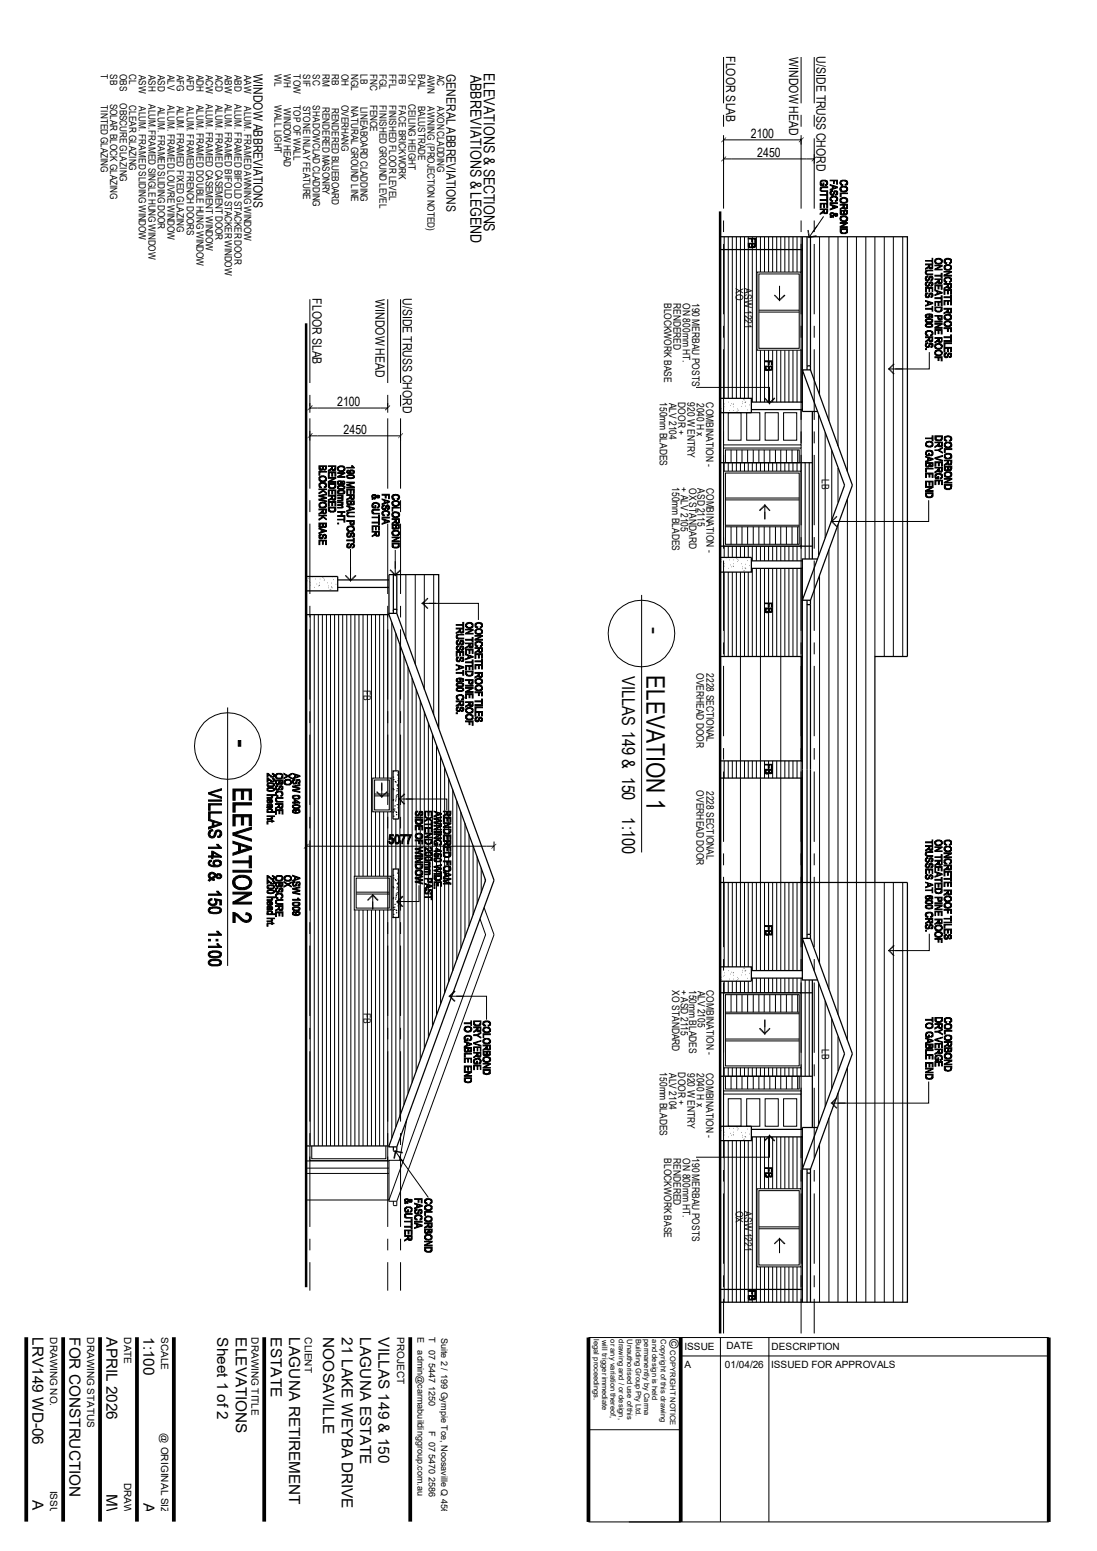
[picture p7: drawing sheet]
<svg xmlns="http://www.w3.org/2000/svg" width="297mm" height="420mm" viewBox="0 0 297 420" stroke-linecap="round" stroke-linejoin="round" font-family="sans-serif">
<defs><g id="words">
<g font-size="6.9">
<text x="175.1" y="170" transform="rotate(90 175.1 170)">-</text>
<text x="175.1" y="182.8" transform="rotate(90 175.1 182.8)">ELEVATION 1</text>
</g>
<g font-size="4.8">
<text x="168.5" y="183.2" transform="rotate(90 168.5 183.2)">VILLAS 149 &amp; 150</text>
<text x="168.5" y="221.4" transform="rotate(90 168.5 221.4)">1:100</text>
</g>
<g font-size="4.1">
<text x="127.4" y="20.2" transform="rotate(90 127.4 20.2)">ABBREVIATIONS &amp; LEGEND</text>
<text x="131" y="19.9" transform="rotate(90 131 19.9)">ELEVATIONS &amp; SECTIONS</text>
<text x="8.8" y="362.2" transform="rotate(90 8.8 362.2)">LRV149 WD-06</text>
<text x="18.8" y="362.2" transform="rotate(90 18.8 362.2)">FOR CONSTRUCTION</text>
<text x="28.9" y="362.2" transform="rotate(90 28.9 362.2)">APRIL 2026</text>
<text x="38.9" y="362.2" transform="rotate(90 38.9 362.2)">1:100</text>
<text x="58.8" y="362.2" transform="rotate(90 58.8 362.2)">Sheet 1 of 2</text>
<text x="63.8" y="362.2" transform="rotate(90 63.8 362.2)">ELEVATIONS</text>
<text x="73.3" y="362.2" transform="rotate(90 73.3 362.2)">ESTATE</text>
<text x="78.3" y="362.2" transform="rotate(90 78.3 362.2)">LAGUNA RETIREMENT</text>
<text x="87.5" y="362.2" transform="rotate(90 87.5 362.2)">NOOSAVILLE</text>
<text x="92.5" y="362.2" transform="rotate(90 92.5 362.2)">21 LAKE WEYBA DRIVE</text>
<text x="97.5" y="362.2" transform="rotate(90 97.5 362.2)">LAGUNA ESTATE</text>
<text x="102.5" y="362.2" transform="rotate(90 102.5 362.2)">VILLAS 149 &amp; 150</text>
<text x="8.8" y="406.3" transform="rotate(90 8.8 406.3)">A</text>
<text x="28.9" y="404.7" transform="rotate(90 28.9 404.7)">MW</text>
<text x="38.9" y="407.1" transform="rotate(90 38.9 407.1)">A3</text>
</g>
<g font-size="3.5">
<text x="196.6" y="15.2" transform="rotate(90 196.6 15.2)">FLOOR SLAB</text>
<text x="213.7" y="15.5" transform="rotate(90 213.7 15.5)">WINDOW HEAD</text>
<text x="221.1" y="15.3" transform="rotate(90 221.1 15.3)">U/SIDE TRUSS CHORD</text>
<text x="68.7" y="20.1" transform="rotate(90 68.7 20.1)">WINDOW ABBREVIATIONS</text>
<text x="120.9" y="20" transform="rotate(90 120.9 20)">GENERAL ABBREVIATIONS</text>
<text x="203.3" y="37.4">2100</text>
<text x="205.1" y="42.5">2450</text>
<text x="84.6" y="80.8" transform="rotate(90 84.6 80.8)">FLOOR SLAB</text>
<text x="101.7" y="81" transform="rotate(90 101.7 81)">WINDOW HEAD</text>
<text x="109.1" y="80.8" transform="rotate(90 109.1 80.8)">U/SIDE TRUSS CHORD</text>
<text x="91.3" y="109.9">2100</text>
<text x="93" y="117.5">2450</text>
<text x="181.3" y="362.8" transform="rotate(90 181.3 362.8)">©</text>
</g>
<g font-size="2.8">
<text x="179.8" y="82" transform="rotate(90 179.8 82)">BLOCKWORK BASE</text>
<text x="182.4" y="82" transform="rotate(90 182.4 82)">RENDERED</text>
<text x="184.9" y="82.1" transform="rotate(90 184.9 82.1)">ON 800mm HT.</text>
<text x="187.5" y="82" transform="rotate(90 187.5 82)">190 MERBAU POSTS</text>
<text x="199.2" y="78.1" transform="rotate(90 199.2 78.1)">XO</text>
<text x="201.6" y="78.1" transform="rotate(90 201.6 78.1)">ASW 1221</text>
<text x="178.6" y="108.9" transform="rotate(90 178.6 108.9)">150mm BLADES</text>
<text x="181.2" y="109.1" transform="rotate(90 181.2 109.1)">ALV 2104</text>
<text x="183.6" y="108.9" transform="rotate(90 183.6 108.9)">DOOR +</text>
<text x="186.2" y="109" transform="rotate(90 186.2 109)">920 W ENTRY</text>
<text x="188.7" y="109.1" transform="rotate(90 188.7 109.1)">2040 H x</text>
<text x="191.2" y="109" transform="rotate(90 191.2 109)">COMBINATION -</text>
<text x="182" y="132" transform="rotate(90 182 132)">150mm BLADES</text>
<text x="222.5" y="129.8" transform="rotate(90 222.5 129.8)">LB</text>
<text x="184.3" y="132" transform="rotate(90 184.3 132)">+ ALV 2105</text>
<text x="186.6" y="132.1" transform="rotate(90 186.6 132.1)">OX STANDARD</text>
<text x="188.9" y="132.2" transform="rotate(90 188.9 132.2)">ASD 2115</text>
<text x="191.3" y="132.1" transform="rotate(90 191.3 132.1)">COMBINATION -</text>
<text x="188.6" y="182.2" transform="rotate(90 188.6 182.2)">OVERHEAD DOOR</text>
<text x="191.3" y="182.3" transform="rotate(90 191.3 182.3)">2228 SECTIONAL</text>
<text x="98.5" y="186.9" transform="rotate(90 98.5 186.9)">FB</text>
<text x="188.6" y="214.1" transform="rotate(90 188.6 214.1)">OVERHEAD DOOR</text>
<text x="191.3" y="214.2" transform="rotate(90 191.3 214.2)">2228 SECTIONAL</text>
<text x="182" y="268.3" transform="rotate(90 182 268.3)">XO STANDARD</text>
<text x="184.3" y="268.2" transform="rotate(90 184.3 268.2)">+ ASD 2115</text>
<text x="186.6" y="268.1" transform="rotate(90 186.6 268.1)">150mm BLADES</text>
<text x="189" y="268.4" transform="rotate(90 189 268.4)">ALV 2105</text>
<text x="191.3" y="268.2" transform="rotate(90 191.3 268.2)">COMBINATION -</text>
<text x="98.5" y="274.4" transform="rotate(90 98.5 274.4)">FB</text>
<text x="222.5" y="284.2" transform="rotate(90 222.5 284.2)">LB</text>
<text x="178.6" y="290.4" transform="rotate(90 178.6 290.4)">150mm BLADES</text>
<text x="181.2" y="290.7" transform="rotate(90 181.2 290.7)">ALV 2104</text>
<text x="183.6" y="290.5" transform="rotate(90 183.6 290.5)">DOOR +</text>
<text x="186.2" y="290.6" transform="rotate(90 186.2 290.6)">920 W ENTRY</text>
<text x="188.7" y="290.6" transform="rotate(90 188.7 290.6)">2040 H x</text>
<text x="191.2" y="290.6" transform="rotate(90 191.2 290.6)">COMBINATION -</text>
<text x="179.8" y="313.7" transform="rotate(90 179.8 313.7)">BLOCKWORK BASE</text>
<text x="182.4" y="313.7" transform="rotate(90 182.4 313.7)">RENDERED</text>
<text x="184.9" y="313.8" transform="rotate(90 184.9 313.8)">ON 800mm HT.</text>
<text x="187.5" y="313.6" transform="rotate(90 187.5 313.6)">190 MERBAU POSTS</text>
<text x="199.2" y="328" transform="rotate(90 199.2 328)">OX</text>
<text x="201.6" y="328" transform="rotate(90 201.6 328)">ASW 1221</text>
</g>
<g font-size="2.7">
<text x="27.3" y="20.1" transform="rotate(90 27.3 20.1)">T</text>
<text x="29.8" y="20" transform="rotate(90 29.8 20)">SB</text>
<text x="32.4" y="20" transform="rotate(90 32.4 20)">OBS</text>
<text x="35" y="20" transform="rotate(90 35 20)">CL</text>
<text x="37.6" y="20.2" transform="rotate(90 37.6 20.2)">ASW</text>
<text x="40.2" y="20.2" transform="rotate(90 40.2 20.2)">ASH</text>
<text x="42.8" y="20.2" transform="rotate(90 42.8 20.2)">ASD</text>
<text x="45.4" y="20.2" transform="rotate(90 45.4 20.2)">ALV</text>
<text x="47.9" y="20.2" transform="rotate(90 47.9 20.2)">AFG</text>
<text x="50.5" y="20.2" transform="rotate(90 50.5 20.2)">AFD</text>
<text x="53.2" y="20.2" transform="rotate(90 53.2 20.2)">ADH</text>
<text x="55.7" y="20.2" transform="rotate(90 55.7 20.2)">ACW</text>
<text x="58.3" y="20.2" transform="rotate(90 58.3 20.2)">ACD</text>
<text x="60.9" y="20.2" transform="rotate(90 60.9 20.2)">ABW</text>
<text x="63.5" y="20.2" transform="rotate(90 63.5 20.2)">ABD</text>
<text x="66.1" y="20.2" transform="rotate(90 66.1 20.2)">AAW</text>
<text x="74.3" y="20.1" transform="rotate(90 74.3 20.1)">WL</text>
<text x="76.9" y="20.1" transform="rotate(90 76.9 20.1)">WH</text>
<text x="79.5" y="20.1" transform="rotate(90 79.5 20.1)">TOW</text>
<text x="82.1" y="20" transform="rotate(90 82.1 20)">SIF</text>
<text x="84.7" y="20" transform="rotate(90 84.7 20)">SC</text>
<text x="87.3" y="20" transform="rotate(90 87.3 20)">RM</text>
<text x="89.8" y="20" transform="rotate(90 89.8 20)">RB</text>
<text x="92.5" y="20" transform="rotate(90 92.5 20)">OH</text>
<text x="95.1" y="20" transform="rotate(90 95.1 20)">NGL</text>
<text x="97.6" y="20" transform="rotate(90 97.6 20)">LB</text>
<text x="100.2" y="19.9" transform="rotate(90 100.2 19.9)">FNC</text>
<text x="102.8" y="19.9" transform="rotate(90 102.8 19.9)">FGL</text>
<text x="105.4" y="19.9" transform="rotate(90 105.4 19.9)">FFL</text>
<text x="108" y="19.9" transform="rotate(90 108 19.9)">FB</text>
<text x="110.6" y="20" transform="rotate(90 110.6 20)">CH</text>
<text x="113.2" y="20" transform="rotate(90 113.2 20)">BAL</text>
<text x="115.7" y="20.2" transform="rotate(90 115.7 20.2)">AWN</text>
<text x="118.4" y="20.2" transform="rotate(90 118.4 20.2)">AC</text>
<text x="27.3" y="28.5" transform="rotate(90 27.3 28.5)">TINTED GLAZING</text>
<text x="29.8" y="28.1" transform="rotate(90 29.8 28.1)">SOLAR BLOCK GLAZING</text>
<text x="32.4" y="27.9" transform="rotate(90 32.4 27.9)">OBSCURE GLAZING</text>
<text x="35" y="28.6" transform="rotate(90 35 28.6)">CLEAR GLAZING</text>
<text x="37.6" y="28.7" transform="rotate(90 37.6 28.7)">ALUM. FRAMED SLIDING WINDOW</text>
<text x="40.2" y="28.2" transform="rotate(90 40.2 28.2)">ALUM.FRAMED SINGLE HUNG WINDOW</text>
<text x="42.8" y="28.9" transform="rotate(90 42.8 28.9)">ALUM. FRAMED SLIDING DOOR</text>
<text x="45.4" y="28.6" transform="rotate(90 45.4 28.6)">ALUM. FRAMED LOUVRE WINDOW</text>
<text x="47.9" y="28.7" transform="rotate(90 47.9 28.7)">ALUM. FRAMED FIXED GLAZING</text>
<text x="50.5" y="28.8" transform="rotate(90 50.5 28.8)">ALUM. FRAMED FRENCH DOORS</text>
<text x="53.2" y="28.3" transform="rotate(90 53.2 28.3)">ALUM. FRAMED DOUBLE HUNG WINDOW</text>
<text x="55.7" y="28.1" transform="rotate(90 55.7 28.1)">ALUM. FRAMED CASEMENT WINDOW</text>
<text x="58.3" y="28.3" transform="rotate(90 58.3 28.3)">ALUM. FRAMED CASEMENT DOOR</text>
<text x="60.9" y="28.1" transform="rotate(90 60.9 28.1)">ALUM. FRAMED BIFOLD STACKER WINDOW</text>
<text x="63.5" y="28.2" transform="rotate(90 63.5 28.2)">ALUM. FRAMED BIFOLD STACKER DOOR</text>
<text x="66.1" y="28.7" transform="rotate(90 66.1 28.7)">ALUM. FRAMED AWNING WINDOW</text>
<text x="74.3" y="28.5" transform="rotate(90 74.3 28.5)">WALL LIGHT</text>
<text x="76.9" y="29.2" transform="rotate(90 76.9 29.2)">WINDOW HEAD</text>
<text x="79.5" y="28.5" transform="rotate(90 79.5 28.5)">TOP OF WALL</text>
<text x="82.1" y="28.7" transform="rotate(90 82.1 28.7)">STONE INLAY FEATURE</text>
<text x="84.7" y="28.6" transform="rotate(90 84.7 28.6)">SHADOWCLAD CLADDING</text>
<text x="87.3" y="28.9" transform="rotate(90 87.3 28.9)">RENDERED MASONRY</text>
<text x="89.8" y="29.2" transform="rotate(90 89.8 29.2)">RENDERED BLUEBOARD</text>
<text x="92.5" y="28.4" transform="rotate(90 92.5 28.4)">OVERHANG</text>
<text x="95.1" y="28.7" transform="rotate(90 95.1 28.7)">NATURAL GROUND LINE</text>
<text x="97.6" y="28.9" transform="rotate(90 97.6 28.9)">LINEABOARD CLADDING</text>
<text x="100.2" y="28.3" transform="rotate(90 100.2 28.3)">FENCE</text>
<text x="102.8" y="28.5" transform="rotate(90 102.8 28.5)">FINISHED GROUND LEVEL</text>
<text x="105.4" y="28.4" transform="rotate(90 105.4 28.4)">FINISHED FLOOR LEVEL</text>
<text x="108" y="28.6" transform="rotate(90 108 28.6)">FACE BRICKWORK</text>
<text x="110.6" y="28.2" transform="rotate(90 110.6 28.2)">CEILING HEIGHT</text>
<text x="113.2" y="28.7" transform="rotate(90 113.2 28.7)">BALUSTRADE</text>
<text x="115.7" y="28.8" transform="rotate(90 115.7 28.8)">AWNING (PROJECTION NOTED)</text>
<text x="118.4" y="28.7" transform="rotate(90 118.4 28.7)">AXON CLADDING</text>
<text x="13.5" y="362.2" transform="rotate(90 13.5 362.2)">DRAWING NO.</text>
<text x="23.6" y="362.2" transform="rotate(90 23.6 362.2)">DRAWING STATUS</text>
<text x="33.6" y="362.2" transform="rotate(90 33.6 362.2)">DATE</text>
<text x="43.6" y="362.2" transform="rotate(90 43.6 362.2)">SCALE</text>
<text x="68.1" y="362.2" transform="rotate(90 68.1 362.2)">DRAWING TITLE</text>
<text x="82.5" y="362.2" transform="rotate(90 82.5 362.2)">CLIENT</text>
<text x="107.5" y="362.2" transform="rotate(90 107.5 362.2)">PROJECT</text>
<text x="185.3" y="365.6">ISSUE</text>
<text x="196.7" y="365.5">DATE</text>
<text x="208.9" y="365.6">DESCRIPTION</text>
<text x="185.3" y="370.5">A</text>
<text x="196.3" y="370.6">01/04/26</text>
<text x="208.8" y="370.6">ISSUED FOR APPROVALS</text>
<text x="43.6" y="388.3" transform="rotate(90 43.6 388.3)">@ ORIGINAL SIZE</text>
<text x="33.6" y="401.7" transform="rotate(90 33.6 401.7)">DRAWN</text>
<text x="13.5" y="403.8" transform="rotate(90 13.5 403.8)">ISSUE</text>
</g>
<g font-size="2.5">
<text x="113" y="362.1" transform="rotate(90 113 362.1)">E</text>
<text x="113" y="365.8" transform="rotate(90 113 365.8)">admin@carmabuildinggroup.com.au</text>
<text x="116.1" y="362.2" transform="rotate(90 116.1 362.2)">T</text>
<text x="116.1" y="365.8" transform="rotate(90 116.1 365.8)">07 5447 1250</text>
<text x="119.5" y="362.3" transform="rotate(90 119.5 362.3)">Suite 2 / 199 Gympie Tce, Noosaville Q 4566</text>
<text x="116.1" y="387.7" transform="rotate(90 116.1 387.7)">F 07 5470 2586</text>
</g>
<g font-size="2">
<text x="160.8" y="362.8" transform="rotate(90 160.8 362.8)">legal proceedings.</text>
<text x="163.1" y="362.9" transform="rotate(90 163.1 362.9)">will trigger immediate</text>
<text x="165.3" y="362.8" transform="rotate(90 165.3 362.8)">or any variation thereof,</text>
<text x="167.6" y="362.8" transform="rotate(90 167.6 362.8)">drawing and / or design,</text>
<text x="169.8" y="362.8" transform="rotate(90 169.8 362.8)">Unauthorised use of this</text>
<text x="172.1" y="362.8" transform="rotate(90 172.1 362.8)">Building Group Pty Ltd.</text>
<text x="174.4" y="362.8" transform="rotate(90 174.4 362.8)">permanently by Carma</text>
<text x="176.6" y="362.8" transform="rotate(90 176.6 362.8)">and design is held</text>
<text x="178.9" y="362.8" transform="rotate(90 178.9 362.8)">Copyright of this drawing</text>
<text x="181.4" y="365.8" transform="rotate(90 181.4 365.8)">COPYRIGHT NOTICE</text>
</g>
</g></defs>
<g fill="none" stroke="#000" stroke-width=".27">
<path d="M195.9 15.5v12.5M216.9 15.5v12.5M220.5 15.5v12.5M195.9 31.1v3.2M195.9 36.6v19.9M195.9 37.9h21M216.9 31.1v3.2M216.9 36.6v19.9M220.5 31.1v3.2M220.5 37.5v19M195.9 59.7v3.2M195.9 43.1h24.6"/>
<path d="M216.9 59.7v3.2M220.5 59.7v3.2M223 58.6l-2.9 4.3M195.9 66.1v19M196.1 64.1v43.8M197.2 64.1v43.8M198.3 64.1v43.8M199.4 64.1v43.8M200.5 64.1v43.8M201.6 64.1v43.8M202.6 64.1v43.8M203.7 64.1v44.8"/>
<path d="M204.8 64.1v44.8M205 73.7h11.9v21.2h-11.9zM205.5 74.2h10.9v20.2h-10.9zM205.9 64.1v9.6M207 64.1v9.6M208.1 64.1v9.6M209.2 64.1v9.6M210.3 64.1v9.6M211.1 77.4v4.2M211.4 64.1v9.6M212.5 64.1v9.6M213.6 64.1v9.6"/>
<path d="M214.7 64.1v9.6M215.8 64.1v9.6M216.9 64.1v21M220.5 66.1v19M221.2 61.2l-2.3 3.3M221.9 64.1v43M224.5 64.1v49.9M226.9 64.1v56.8M229.4 64.1v63.6M231.9 64.1v288.7M234.4 64.1v288.7M236.9 64.1v113.7"/>
<path d="M239.4 64.1v113.7M241.9 64.1v113.7M244.4 64.1v113.7M83.9 81.1v22.7M105 81.1v22.7M108.5 81.1v22.7M195.9 88.3v3.2M195.9 94.6v19.1M205.5 84.5h10.9M205.5 84h10.9M205.9 94.9v14M207 94.9v14"/>
<path d="M208.1 94.9v14M209.2 94.9v14M210.3 94.9v14M211.4 94.9v14M212.5 94.9v14M213.6 94.9v14M214.7 94.9v14M215.8 94.9v14M216.9 88.3v3.2M216.9 94.6v19.1M220.5 88.3v3.2M220.5 94.6v19.1"/>
<path d="M240.5 99.9h3.9M251.6 95.4v4.5h-9.2M83.9 107v4.8M83.9 113.3v19.1M83.9 110.5h21.1M83.9 118.1h24.6M105 107v4.8M105 113.3v19.1M108.5 107v3.1M108.5 113.3v19.1M188.5 104.9h19.9v2.6M195 107.9h.1"/>
<path d="M195 111.3h.1M195 110.4h.1M195.1 109h.1M195.3 110.7h.1M195.4 111.4h.1M195.8 110.4h.1M195.9 110.5v10h21v-9.5M195.9 116.9v3.2M196.1 109.4h.1M196.1 110.2h.1M196.6 111.8h.1M197.2 111.8h3.5v7.5h-3.5z"/>
<path d="M197.2 108.9h.1M197.4 111.2h.1M197.8 109.9h.1M198.1 109.3h.1M198.5 109.5h.1M198.5 109.4h.1M198.5 110.2h.1M198.6 111.2h.1M199.4 111.6h.1M199.6 111.4h.1M199.7 110.8h.1M199.9 111.1h.1"/>
<path d="M200.7 110.1h.1M201 109.3h.1M201 108.8h.1M201.3 108.2h.1M201.6 108.3h.1M201.7 109h.1M201.8 110h.1M201.9 108.8h.1M202 111.8h.1M202.2 111.8h3.5v7.5h-3.5zM202.4 111h.1M202.9 109.7h.1"/>
<path d="M207.2 111.8h3.5v7.5h-3.5zM208.4 105.5v4M212.2 111.8h3.5v7.5h-3.5zM216.9 116.9v3.2M220.5 116.9v3.2M221.7 112.4v38.1M223.4 117.1v28.7M83.9 135.5v3.2M105 135.5v3.2M108.5 135.5v3.2M195.9 127.6h21v20.4h-21zM195.9 125.3v-3.9h21v3.9"/>
<path d="M195.9 120.5v.9M195.9 123.2v19.1M196.1 125.3v2.3M196.4 128.1h20v19.3h-20zM196.4 121.9h20v3.4h-20zM196.4 135.4h20M196.4 134.9h20M197.2 125.3v2.3M198 121.9v3.4M198.3 125.3v2.3M199.4 125.3v2.3M199.5 121.9v3.4"/>
<path d="M200.5 125.3v2.3M200.9 121.9v3.4M201.6 125.3v2.3M202.4 121.9v3.4M202.6 125.3v2.3M203.7 125.3v2.3M204 121.9v3.4M204.8 125.3v2.3M205.5 121.9v3.4M205.9 125.3v2.3M206.9 121.9v3.4M207 125.3v2.3"/>
<path d="M207.1 136.6v4.1M208.1 125.3v2.3M208.4 121.9v3.4M209.2 125.3v2.3M210 121.9v3.4M210.3 125.3v2.3M211.4 121.9v5.7M212.5 125.3v2.3M212.9 121.9v3.4M213.6 125.3v2.3M214.5 121.9v3.4M214.7 125.3v2.3"/>
<path d="M215.8 125.3v2.3M216 121.9v3.4M216.9 120.5v.9M216.9 123.2v19.1M218 125.3v26.1M219.1 125.3v26.1M220.5 123.2v19.1M225.2 122v18.9M226.9 126.8v9.3M229.4 135.2v146.5M251.5 135.5v5.8h-24.6M83 156.8h.1"/>
<path d="M83 157.7h.1M83.1 159h.1M83.3 157.4h.1M83.4 156.7h.1M83.8 157.6h.1M83.9 141.9v19M84.1 158.5h.1M84.1 157.9h.1M84.6 156.3h.1M85.2 159.1h.1M85.4 156.8h.1M85.8 158.2h.1"/>
<path d="M86.1 158.7h.1M86.4 158.5h.1M86.5 158.6h.1M86.5 157.9h.1M86.6 156.8h.1M87.3 156.4h.1M87.5 156.6h.1M87.7 157.3h.1M87.9 156.9h.1M88.7 157.9h.1M89 158.7h.1M89 159.2h.1"/>
<path d="M89.3 159.7h.1M89.6 159.6h.1M89.7 159h.1M89.7 157.9h.1M89.9 159.2h.1M90 156.3h.1M90.3 157h.1M90.9 158.3h.1M94.9 148.7v8.8M105 141.9v19M107 149v7.1M108.5 141.9v19"/>
<path d="M109.9 155.7v17.4M112.4 155.7v24.3M114.9 155.7v31.1M117.4 155.7v38M195 151.6h.1M195 155h.1M195 152.5h.1M195.1 153.9h.1M195.3 152.2h.1M195.4 151.5h.1M195.8 152.4h.1M195.9 145.5v3.1"/>
<path d="M195.9 151.8v19.1M196.1 148v3M196.1 155v22.8M196.1 153.4h.1M196.1 152.7h.1M196.4 142.7h20M196.4 142.3h20M196.6 151.1h.1M197.2 148v3M197.2 155v22.8M197.2 154h.1M197.4 151.7h.1"/>
<path d="M197.8 153h.1M198 142.7v4.7M198.1 153.5h.1M198.3 148v3M198.3 155v22.8M198.5 153.4h.1M198.5 153.5h.1M198.5 152.7h.1M198.6 151.7h.1M199.4 148v3M199.4 155v22.8M199.4 151.3h.1"/>
<path d="M199.5 142.7v4.7M199.6 151.5h.1M199.7 152.1h.1M199.9 151.8h.1M200.5 148v3M200.5 155v106.9M200.7 152.7h.1M200.9 142.7v4.7M201 153.5h.1M201 154.1h.1M201.3 154.6h.1M201.6 148v3"/>
<path d="M201.6 155v22.8M201.6 154.6h.1M201.7 153.9h.1M201.8 152.9h.1M201.9 154.1h.1M202 151.1h.1M202.4 151.8h.1M202.4 142.7v4.7M202.6 148v3M202.6 155v22.8M202.9 153.2h.1M203.7 148v3.9"/>
<path d="M203.7 154v23.8M204 142.7v4.7M204.8 148v3.9M204.8 154v23.8M205.5 142.7v4.7M205.9 148v3.9M205.9 154v108.9M206.9 142.7v4.7M207 148v3.9M207 154v23.8M208.1 148v3.9M208.1 154v23.8"/>
<path d="M208.4 142.7v4.7M209.2 148v3.9M209.2 154v23.8M210 142.7v4.7M210.3 148v3.9M210.3 154v23.8M211.4 142.7v4.7M211.4 148v3.9M211.4 154v108.9M212.5 148v3.9M212.5 154v23.8M212.9 142.7v4.7"/>
<path d="M213.6 148v3.9M213.6 154v23.8M214.5 142.7v4.7M214.7 148v3.9M214.7 154v23.8M215.8 148v3.9M215.8 154v23.8M216 142.7v4.7M216.9 145.5v32.3M220.5 145.5v3.1M220.5 151.8v19.1M221.9 155.7v105.5"/>
<path d="M224.5 148.9v119.1M225 141.3h3.9M226.9 142v132.9M82.9 160.1h.1M83.9 164.1v3.2M83.9 170.5v19M84 166.5v143.9M85.1 166.5v143.9M86.2 166.5v143.9M87.3 166.5v143.9M88.4 166.5v143.9M89.5 166.5v143.9"/>
<path d="M90.6 166.5v143.9M91.7 166.5v143.9M92.8 166.5v143.9M93.9 166.5v143.9M95 166.5v143.9M96.1 166.5v70.9M97.2 166.5v70.9M98.3 166.5v70.9M99.5 166.5v70.9M100.6 166.5v70.9M101.7 166.5v44.3M102.8 166.5v44.3"/>
<path d="M103.9 166.5v44.3M105 164.1v54M106.1 168.6v139.7M107.2 171.6v37.2M108.3 174.6v127.7M108.5 164.1v3.2M108.5 170.5v19M109.4 177.7v121.6M114.1 163.4h4M116.2 163.4h13.3v4.5M173.7 161.2v69.7M195.9 174v3.2"/>
<path d="M220.5 174v3.2M61.6 191.6v70.1M83.9 192.7v3.2M83.9 199v19.1M108.5 192.7v3.2M108.5 199v19.1M110.5 180.6v115.6M111.6 183.7v109.5M112.7 186.7v103.5M113.8 189.8v97.3M114.9 192.7v91.5M116 195.8v85.3"/>
<path d="M117.1 198.8v79.3M195.9 180.4v19M216.9 180.4v19M220.5 180.4v19M100.9 210.8h5v9.1h-5zM101.4 211.3h4v8.1h-4zM101.4 215.1h4M101.4 215.6h4M101.7 219.9v17.5M102.8 219.9v17.5M103.4 212v4.1M103.9 219.9v17.5"/>
<path d="M105 219.9v94.5h-21.1v-4M107.9 216.5h3.9M109.9 216.5h11.1v3M118.2 201.8v73.2M119.3 204.9v67.2M120.4 207.9v61.1M121.5 210.9v55.1M122.6 213.9v49.1M123.7 217v43M195.9 202.6v3.2M195.9 209v19M196.1 206.1v4.7"/>
<path d="M197.2 206.1v4.7M198.3 206.1v4.7M199.4 206.1v4.7M201.6 206.1v4.7M202.6 206.1v4.7M203.7 206.1v4.7M204.8 206.1v4.7M207 206.1v4.7M208.1 206.1v4.7M209.2 206.1v4.7M210.3 206.1v4.7M212.5 206.1v4.7"/>
<path d="M213.6 206.1v4.7M214.7 206.1v4.7M215.8 206.1v4.7M216.9 202.6v3.2M216.9 206.1v21.9M220.5 202.6v3.2M220.5 209v19M82.9 229.2h50.9M82.9 228v2.5M83.9 221.3v3.1M83.9 227.6v19.1M95.9 237.4h10v9.1h-10z"/>
<path d="M96.4 237.9h9v8.1h-9zM107.2 221.9v13.5M108.5 221.3v3.1M108.5 227.6v19.1M113.5 239.8v4.4h-4.1M124.8 220v36.9M125.9 223v31M127 226v24.9M128.1 229.1v18.8M129.2 232v12.8M130.3 235.1v6.8M131.4 238.1v.7"/>
<path d="M133.8 228v2.5M195.9 231.2v3.2M195.9 237.5v19.1M196.1 239.1v22.8M197.2 239.1v22.8M198.3 239.1v22.8M199.4 239.1v22.8M201.6 239.1v22.8M202.6 239.1v22.8M203.7 239.1v23.8M204.8 239.1v23.8M207 239.1v23.8"/>
<path d="M208.1 239.1v23.8M209.2 239.1v23.8M210.3 239.1v23.8M212.5 239.1v23.8M213.6 239.1v23.8M214.7 239.1v23.8M215.8 239.1v23.8M216.9 231.2v3.2M216.9 237.5v25.4M220.5 231.2v3.2M220.5 237.5v19.1M236.9 239.1v113.7"/>
<path d="M239.4 239.1v113.7M241.9 239.1v113.7M244.4 239.1v113.7M83.9 249.8v3.2M83.9 256.2v19M96.1 246.5v63.9M96.4 242.2h9M96.4 241.7h9M97.2 246.5v63.9M98.3 246.5v63.9M99.5 246.5v63.9M100.6 246.5v63.9"/>
<path d="M100.9 242.2v4.2M101.7 246.5v63.9M102.8 246.5v63.9M103.9 246.5v63.9M107.2 248.5v56.8M107.4 244.2h3.9M108.5 249.8v3.2M108.5 256.2v19M130 248.9l1.5 4.3-26.2 71.9M131.1 245.8l2.7 7.4-26.4 72.2M195.9 259.8v3.1M220.5 259.8v3.1"/>
<path d="M240.5 257.5h3.9M251.6 252.9v4.6h-9.2M83.9 278.4v3.2M108.5 278.4v3.2M121.5 269.9h4M123.5 269.9h8.2v6.3M195 261.9h.1M195 265.3h.1M195 264.4h.1M195.1 263h.1M195.3 264.7h.1M195.4 265.4h.1"/>
<path d="M195.8 264.5h.1M195.9 268.9h21v20.4h-21zM195.9 266.1v19.1M196.1 265.8v3.1M196.1 263.5h.1M196.1 264.2h.1M196.4 269.5h20v19.3h-20zM196.4 274.2h20M196.4 274.6h20M196.6 265.8h.1M197.2 265.8v3.1M197.2 262.9h.1"/>
<path d="M197.4 265.2h.1M197.8 263.9h.1M198 269.5v4.7M198.1 263.4h.1M198.3 265.8v3.1M198.5 263.5h.1M198.5 263.4h.1M198.5 264.2h.1M198.6 265.2h.1M199.4 265.8v3.1M199.4 265.6h.1M199.5 269.5v4.7"/>
<path d="M199.6 265.4h.1M199.7 264.8h.1M199.9 265.1h.1M200.5 265.8v3.1M200.7 264.1h.1M200.9 269.5v4.7M201 263.4h.1M201 262.8h.1M201.3 262.3h.1M201.6 265.8v3.1M201.6 262.3h.1M201.7 263h.1"/>
<path d="M201.8 264h.1M201.9 262.8h.1M202 265.8h.1M202.4 265h.1M202.4 269.5v4.7M202.6 265.8v3.1M202.9 263.7h.1M203.7 265v3.9M204 269.5v4.7M204.8 265v3.9M205.5 269.5v4.7M205.9 265v3.9"/>
<path d="M206.9 269.5v4.7M207 265v3.9M207.1 276.2v4.1M208.1 265v3.9M208.4 269.5v4.7M209.2 265v3.9M210 269.5v4.7M210.3 265v3.9M211.4 265v3.9M211.4 269.5v4.7M212.5 265v3.9M212.9 269.5v4.7"/>
<path d="M213.6 265v3.9M214.5 269.5v4.7M214.7 265v3.9M215.8 265v3.9M216 269.5v4.7M216.9 265v20.2M218 265.5v26M219.1 265.5v26M220.5 266.1v19.1M221.7 266.4v38.1M223.4 271.1v28.7M225.2 276v18.9"/>
<path d="M83.9 284.8v19M108.5 284.8v19M195.9 288.3v7.2h21v-7.2M195.9 294.7v19M196.1 289.3v2.2M196.4 291.5h20v3.5h-20zM196.4 281.5h20M196.4 282h20M197.2 297.6h3.5v7.5h-3.5zM197.2 289.3v2.2M198 291.5v3.5M198.3 289.3v2.2"/>
<path d="M199.4 289.3v2.2M199.5 291.5v3.5M200.5 289.3v2.2M200.9 291.5v3.5M201.6 289.3v2.2M202.2 297.6h3.5v7.5h-3.5zM202.4 291.5v3.5M202.6 289.3v2.2M203.7 289.3v2.2M204 291.5v3.5M204.8 289.3v2.2M205.5 291.5v3.5"/>
<path d="M205.9 289.3v2.2M206.9 291.5v3.5M207 289.3v2.2M207.2 297.6h3.5v7.5h-3.5zM208.1 289.3v2.2M208.4 291.5v3.5M209.2 289.3v2.2M210 291.5v3.5M210.3 289.3v2.2M211.4 289.3v5.7M212.2 297.6h3.5v7.5h-3.5zM212.5 289.3v2.2"/>
<path d="M212.9 291.5v3.5M213.6 289.3v2.2M214.5 291.5v3.5M214.7 289.3v2.2M215.8 289.3v2.2M216 291.5v3.5M216.9 294.7v19M220.5 288.3v3.2M220.5 294.7v19M225 298.8h3.9M226.9 280.8v9.3M226.9 296v56.8"/>
<path d="M229.4 289.2v63.6M251.5 293v5.8h-24.6M82.9 314.5h22.4M82.9 316.4h22.4M82.9 317.9h22.4M83.9 307v3.2M83.9 313.3v19.1M84.4 310.4v3.5h20.1v-3.5M105 313.3v19.1M106.9 311.7l2.3 3.2M108 313.3l8 11.1M108.5 307v3.2"/>
<path d="M108.5 313.3v19.1M109.2 314.3h-3.9v10.8M110.2 303.2l-2 11.1M195 305.6h.1M195 309h.1M195 306.5h.1M195.1 307.9h.1M195.3 306.2h.1M195.4 305.5h.1M195.8 306.5h.1M195.9 316.9v3.2M196.1 309v43.8"/>
<path d="M196.1 307.5h.1M196.1 306.7h.1M196.6 305.1h.1M197.2 309v43.8M197.2 308h.1M197.4 305.7h.1M197.8 307h.1M198.1 307.6h.1M198.3 309v43.8M198.5 307.4h.1M198.5 307.5h.1M198.5 306.7h.1"/>
<path d="M198.6 305.7h.1M199.4 309v43.8M199.4 305.3h.1M199.6 305.5h.1M199.7 306.1h.1M199.9 305.8h.1M200.5 309v43.8M200.7 306.8h.1M201 307.6h.1M201 308.1h.1M201.3 308.7h.1M201.6 309v43.8"/>
<path d="M201.6 308.6h.1M201.7 307.9h.1M201.8 306.9h.1M201.9 308.1h.1M202 305.1h.1M202.4 305.9h.1M202.6 309v43.8M202.9 307.2h.1M203.7 308v44.8M204.8 308v44.8M205.9 308v14M207 308v14"/>
<path d="M208.1 308v14M208.4 309.4v4.1h-19.9M208.4 307.4v4M209.2 308v14M210.3 308v14M211.4 308v14M212.5 308v14M213.6 308v14M214.7 308v14M215.8 308v14M216.9 305.9v-9.5h-21v10M216.9 308v35.2h-11.9v-21.2h11.9"/>
<path d="M216.9 316.9v3.2M220.5 316.9v3.2M221.9 309.8v43M224.5 302.9v49.9M82.9 325.1h22.4M83.9 335.6v3.1M105 335.6v3.1M105.3 325.1v.3h2.1M106.5 325.4l.2 1.2h.7v-1.2M108.5 335.6v3.1M195.9 323.3v19M205.5 322.5h10.9v20.2h-10.9z"/>
<path d="M205.5 332.4h10.9M205.5 332.9h10.9M211.1 335.3v4.2M216.9 323.3v19M220.5 323.3v19M83.9 341.9v7.7M105 341.9v7.7M108.5 341.9v7.7M195.9 345.5v3.2M195.9 351.8v9.4M205.9 343.2v9.6M207 343.2v9.6"/>
<path d="M208.1 343.2v9.6M209.2 343.2v9.6M210.3 343.2v9.6M211.4 343.2v9.6M212.5 343.2v9.6M213.6 343.2v9.6M214.7 343.2v9.6M215.8 343.2v9.6M216.9 343.2v18M220.5 345.5v3.2M220.5 351.8v9.4M159.3 362.3h124.7"/>
<path d="M184.3 367.3h99.7M195.1 362.3v50M208.2 362.3v50M159.3 387.3h25M159.3 412.3h124.7"/>
<circle cx="173.7" cy="171.6" r="9"/>
<circle cx="61.7" cy="202.1" r="9"/>
</g>
<g fill="#000">
<path d="M196.5 37.2l-1.1 1.4-.2-.1zM196.5 37.2l.2 .1-1.3 1.3zM217.5 37.2l-1.1 1.4-.2-.1zM217.5 37.2l.2 .1-1.3 1.3zM196.5 42.4l-1.1 1.3-.2-.1zM196.5 42.4l.2 .1-1.3 1.2zM219.7 43.6l1.3-1.2-1.1 1.3zM221 42.4l.1 .1-1.2 1.2zM209.5 80.1l.3-.3 1.3 1.3zM218.6 62.4l.7 1.7-.4 .4zM218.6 62.4l.3-.1 .4 1.8zM218.9 64.5l2.2-.8v.4z"/>
<path d="M219.3 64.1l1.8-.4-2.2 .8zM209.5 80.1l1.6 1v.5zM211.1 81.1l1.2-1.3-1.2 1.8zM212.3 79.8l.4 .3-1.6 1.5zM240.5 99.9l1.7 1.3-.2 .3zM240.5 99.9h.5l1.2 1.3zM242 98.4l-1 1.5h-.5zM242 98.4l.2 .3-1.2 1.2zM84.5 109.8l-1.2 1.4-.1-.2zM84.5 117.3l-1.2 1.4zM84.5 109.8l.2 .1-1.4 1.3zM84.5 117.3l.2 .2-1.4 1.2z"/>
<path d="M105.5 109.8l-1.1 1.4-.2-.2zM105.5 109.8l.2 .1-1.3 1.3zM109.1 117.3l-1.2 1.4zM109.1 117.3v.2l-1.2 1.2zM206.8 108l1.6 .9v.6zM207.1 107.7l1.3 1.2-1.6-.9zM209.6 107.7l-1.2 1.8v-.6zM209.6 107.7l.3 .3-1.5 1.5zM207.1 136.6v.6l-1.3 1.3zM207.1 136.6l-1.3 1.9-.3-.3zM207.1 137.2l1.5 1-.2 .3zM207.1 136.6l1.5 1.6-1.5-1z"/>
<path d="M226.5 139.7l-1 1.6h-.5zM226.5 139.7l.2 .3-1.2 1.3zM93.4 156l1.5 1v.5zM93.6 155.7l1.3 1.3-1.5-1zM96.2 155.7l-1.3 1.8v-.5zM96.2 155.7l.3 .3-1.6 1.5zM105.5 154.5l1.5 1v.6zM105.7 154.2l1.3 1.3-1.5-1zM107 155.5l1.4-1.3-1.4 1.9zM108.4 154.2l.2 .3-1.6 1.6zM225 141.3l1.7 1.2-.2 .3zM225 141.3h.5l1.2 1.2z"/>
<path d="M114.1 163.4l1.9 1.3-.3 .3zM114.1 163.4h.6l1.3 1.3zM114.1 163.4l1.6-1.5-1 1.5zM115.7 161.9l.3 .3-1.3 1.2zM101.9 214.6l1.5 1v.5zM102.1 214.3l1.3 1.3-1.5-1zM103.4 215.6l1.3-1.3-1.3 1.8zM104.7 214.3l.3 .3-1.6 1.5zM107.9 216.5l1.8 1.2-.3 .3zM107.9 216.5h.6l1.2 1.2zM109.4 214.9l-.9 1.6h-.6zM109.4 214.9l.3 .3-1.2 1.3z"/>
<path d="M82.2 229.8l1.3-1.2-1.1 1.3zM83.5 228.6h.2l-1.3 1.3zM133 229.8l1.3-1.2-1.1 1.3zM134.3 228.6h.2l-1.3 1.3zM100.9 242.2v.6l-1.2 1.3zM100.9 242.2l-1.2 1.9-.3-.3zM100.9 242.8l1.6 1-.3 .3zM100.9 242.2l1.6 1.6-1.6-1zM107.4 244.2l1.8 1.3-.3 .2zM107.4 244.2h.5l1.3 1.3zM108.9 242.6l-1 1.6h-.5zM108.9 242.6l.3 .4-1.3 1.2z"/>
<path d="M240.5 257.5l1.7 1.3-.2 .2zM240.5 257.5h.5l1.2 1.3zM242 255.9l-1 1.6h-.5zM242 255.9l.2 .3-1.2 1.3zM121.5 269.9l1.9 1.2-.4 .3zM121.5 269.9h.6l1.3 1.2zM123 268.3l-.9 1.6h-.6zM123 268.3l.4 .3-1.3 1.3zM205.5 278.7l1.6 1v.6zM205.5 278.7l.3-.3 1.3 1.3zM207.1 279.7l1.3-1.3-1.3 1.9zM208.4 278.4l.2 .3-1.5 1.6z"/>
<path d="M225 298.8l1.7 1.3-.2 .3zM225 298.8h.5l1.2 1.3zM226.5 297.2l-1 1.6h-.5zM226.5 297.2l.2 .4-1.2 1.2zM107.3 312.1l1.8-.1v.5zM208.4 307.4v.6l-1.3 1.2zM208.4 307.4l-1.3 1.8-.3-.3zM208.4 308l1.5 .9-.3 .3zM208.4 307.4l1.5 1.5-1.5-.9zM211.1 335.3v.5l-1.3 1.3zM209.5 336.8l1.6-1.5-1.3 1.8zM211.1 335.8l1.6 1-.4 .3z"/>
<path d="M211.1 335.3l1.6 1.5-1.6-1z"/>
</g>
<path d="M195 57.3v303.9M82.9 87.6v261.1" fill="none" stroke="#000" stroke-width=".68" stroke-linecap="butt"/>
<g fill="none" stroke="#000" stroke-width=".34">
<path d="M195 64.1h50.7v113.7h-8.8v61.3M195 67.6h22.3M217.3 64.1v47.4h4.1M218.5 64.1v36.1M219.5 64.1v35M219.5 99.1h-.8l-.2 .2M219.5 99.1v1.1h-2.2l11.4 31.2-11.4 31.2h2.2v1.2M195 107.9h8.5v3.9h-8.5M203.5 108.9h13.8M203.5 111h13.8M219.5 100.2l11.3 31.2-11.3 31.2M220 111.5v39.9"/>
<path d="M195 125.3h25M82.9 156.2h8.5v3.9h-8.5M91.4 159.1h13.9M91.4 157.1h13.9M106.5 155.7v10.5M107.4 155.7v10.5M195 151h8.5v4h-8.5M195 148h25M203.5 154h13.8M203.5 151.9h13.8M221.4 151.4h-4.1v114.1h4.1M82.9 166.5h22.4"/>
<path d="M105.3 166.5v-10.8h13.5v41.7M105.3 166.5l26.2 72-26.2 71.9M107.4 165.1h-.7l-.2 .1M107.4 166.2h-2.1v.3M107.4 166.2l26.4 72.3-26.4 72.2M195 177.8h22.3M216.9 177.8v28.3M218.5 163.6l.2 .2h.8M218.5 162.6v91.6M219.5 163.8v89.3M106.4 208.8h1.5v13.1h-1.5zM106.4 213.7h.1"/>
<path d="M106.4 216.8h.1M106.5 216.6h.1M106.5 219.2h.1M106.5 210.5h.1M106.6 211.2h.1M106.6 213.9h.1M106.8 219.7h.1M106.8 219.2h.1M106.9 218.3h.1M107 211.7h.1M107.1 217h.1M107.2 216.5h.1"/>
<path d="M107.2 219.9h.1M107.2 211.9h.1M107.3 215.6h.1M107.3 215.9h.1M107.4 214.2h.1M107.5 212.6h.1M107.5 215.3h.1M107.5 218h.1M107.5 213.7h.1M107.6 209.9h.1M107.6 212.9h.1M107.8 211.5h.1"/>
<path d="M107.8 218.8h.1M107.8 215.7h.1M107.8 212.5h.1M107.8 209.3h.1M107.9 210.9h.1M195 206.1h22.3M195 210.8h22.3M216.9 210.8v28.3M106.4 235.4h1.5v13.1h-1.5zM106.4 220h.1M106.5 237.1h.1M106.6 221.1h.1"/>
<path d="M106.6 237.9h.1M107 238.3h.1M107.2 238.5h.1M107.4 220.7h.1M107.4 220.1h.1M107.5 239.3h.1M107.6 236.5h.1M107.6 239.5h.1M107.8 238.1h.1M107.8 239.1h.1M107.8 235.9h.1M107.9 237.5h.1"/>
<path d="M195 239.1h50.7v113.7h-50.7M106.4 248.5h.1M106.4 246.6h.1M106.4 243.5h.1M106.4 240.2h.1M106.5 243.2h.1M106.5 245.8h.1M106.6 240.5h.1M106.6 247.7h.1M106.8 246.3h.1M106.8 245.7h.1M106.9 245h.1"/>
<path d="M107.1 243.5h.1M107.2 243h.1M107.2 246.5h.1M107.3 242.2h.1M107.3 242.6h.1M107.4 247.3h.1M107.4 246.7h.1M107.4 240.8h.1M107.5 241.9h.1M107.5 244.6h.1M107.5 240.3h.1M107.8 245.4h.1"/>
<path d="M107.8 242.3h.1M219.5 253.1v1.1h-2.2l11.4 31.3-11.4 31.2h2.2v1.1M219.5 253.1h-.8l-.2 .2M219.5 254.2l11.3 31.3-11.3 31.2M195 261.9h8.5v3.9h-8.5M195 268.9h25M203.5 262.9h13.8M203.5 265h13.8M220 265.5v39.9M195 291.5h25M82.9 310.4h22.4M105.3 310.4v.3h2.1"/>
<path d="M106.5 310.7v1l.2 .2h.7v-1.2M107.1 311.7v2.2M195 305.1h8.5v3.9h-8.5M203.5 308h13.8M203.5 305.9h13.8M218.5 317.6l.2 .2h.8M218.5 316.7v36.1M219.5 317.8v35M221.4 305.4h-4.1v47.4M195 349.3h22.3"/>
</g>
<g fill="#000" stroke="#000" stroke-width=".27">
<path d="M222.1 57.8l.7-.4 .1-.4 .1 .4-.2 .3-.7 .3z" fill-rule="evenodd"/>
<path d="M222.2 49.6l.3 .5h.3v-.5h.3v.7h-.8z" fill-rule="evenodd"/>
<path d="M223.2 56.8v.7l.4 .2 .3-.3v.5l-.7-.1z" fill-rule="evenodd"/>
<path d="M223.9 49.6v.5l-.4 .1-.1-.1 .5-.3z" fill-rule="evenodd"/>
<path d="M222.2 49.1l.4-.3h.4a.84 .84 0 0 1 .9 .3 .84 .84 0 0 1 0 1v-.5a.84 .84 0 0 0-.8-.6 .84 .84 0 0 0-.9 .6v.6l-.1-.2z" fill-rule="evenodd"/>
<path d="M222.2 50.8l.2 .8 1.7 .1v.2h-1.2a.66 .66 0 0 1-.8-.3 .66 .66 0 0 1 .1-.8z" fill-rule="evenodd"/>
<path d="M222.2 50.8l1.9-.2v.2h-1.6l-.3 .5z" fill-rule="evenodd"/>
<path d="M222.1 52.7h1.8v-.6h.2v1.4h-.2v-.6h-1.8z" fill-rule="evenodd"/>
<path d="M222.1 54.1h1.8v-.5h.2v1.2h-.2v-.5h-1.8z" fill-rule="evenodd"/>
<path d="M222.1 55.1h2v1.2h-.2v-1.1h-.6v1h-.3v-1h-.7v1.1h-.2z" fill-rule="evenodd"/>
<path d="M222.1 56.6h2l-.1 1.1-.1 .1v-1h-.7l-.1 1-.2-1h-.8z" fill-rule="evenodd"/>
<path d="M224.8 54.9h1.9v.3h-1.9z" fill-rule="evenodd"/>
<path d="M224.8 57.9l.2-.2v.8l-.2-.1z" fill-rule="evenodd"/>
<path d="M225 51.7l.4-.1 .1 .3h-.3l-.2 .4z" fill-rule="evenodd"/>
<path d="M225 53.9l.1 .4 .4 .1-.1 .2-.4-.2z" fill-rule="evenodd"/>
<path d="M225.5 58.5l.2 .1-.1 .3z" fill-rule="evenodd"/>
<path d="M225 57.6l.7 .1 .1 .4-.4-.3-.4 .1v.2z" fill-rule="evenodd"/>
<path d="M226.6 52.3v.5l-.4 .1z" fill-rule="evenodd"/>
<path d="M225 53.4l1.1-.3 .5 .3v.5a.89 .89 0 0 0-.8-.5 .89 .89 0 0 0-.8 .5v.5l-.3-.4z" fill-rule="evenodd"/>
<path d="M226.1 57.9h.6l-.1 .3v-.2l-.5 .2z" fill-rule="evenodd"/>
<path d="M224.8 48.8h1.9v1.1h-.1v-.9h-.7v.7h-.2v-.7h-.9z" fill-rule="evenodd"/>
<path d="M224.8 50l1.9 .6v.2l-1.1-.4-.2 .7v-.7l-.6-.2z" fill-rule="evenodd"/>
<path d="M224.8 51.3l.6-.2 .2-.7v.6l.7-.2h.4l-1.9 .7z" fill-rule="evenodd"/>
<path d="M224.8 55.3l1.9 .6v.3l-1.1-.4-.2 .6v-.6l-.6-.2z" fill-rule="evenodd"/>
<path d="M224.8 56.6l.6-.2 .2-.6v.5l.7-.2 .4 .1-1.9 .7z" fill-rule="evenodd"/>
<path d="M224.8 51.9l.2-.1v.5a.41 .41 0 0 0 .5 .4 .41 .41 0 0 0 .2-.6 .58 .58 0 0 1 .9-.3 .58 .58 0 0 1 0 1v-.5a.33 .33 0 0 0-.4-.4 .33 .33 0 0 0-.2 .5 .64 .64 0 0 1-.9 .5 .64 .64 0 0 1-.3-1z" fill-rule="evenodd"/>
<path d="M226.6 53.4a.66 .66 0 0 1 .2 .7 .66 .66 0 0 1-.6 .5l-.1-.2 .5-.3z" fill-rule="evenodd"/>
<path d="M225 58.3l.2 .2 .6-.4v-.3l.4 .6h.4l.1-.5a.46 .46 0 0 1-.1 .7 .46 .46 0 0 1-.7-.3l-.4 .2v.3l-.3-.1-.2 .3-.3-.2 .3-.3z" fill-rule="evenodd"/>
<path d="M227.7 49.6l.1 .3 .4 .1-.1 .2-.4-.1z" fill-rule="evenodd"/>
<path d="M227.5 56.5l.7-.3 .1-.4 .1 .4-.2 .2-.7 .4z" fill-rule="evenodd"/>
<path d="M227.8 57.2v.7a.32 .32 0 0 0 .4 .1 .32 .32 0 0 0 .2-.2v-.2l-.1 .6h-.5z" fill-rule="evenodd"/>
<path d="M227.6 49.1l.4-.3h.9l.4 .2v.6a.84 .84 0 0 0-.8-.6 .84 .84 0 0 0-.8 .6l-.1 .4-.2-.3z" fill-rule="evenodd"/>
<path d="M227.7 51.2a.86 .86 0 0 0 .7 .6 .86 .86 0 0 0 .9-.5l-.1 .6-.9 .1-.6-.2z" fill-rule="evenodd"/>
<path d="M227.7 54.3a.89 .89 0 0 0 .8 .5 .89 .89 0 0 0 .8-.5v.5l-.5 .3-1-.2z" fill-rule="evenodd"/>
<path d="M228.6 55.6v.4a.34 .34 0 0 0 .3 .4 .34 .34 0 0 0 .4-.3v.5h-.7z" fill-rule="evenodd"/>
<path d="M228.6 57.2l.3 .8 .3-.1 .1-.4-.1 .6-.6-.1z" fill-rule="evenodd"/>
<path d="M227.7 59.2a.84 .84 0 0 0 .8 .6 .84 .84 0 0 0 .8-.6v.6l-.3 .1a1.2 1.2 0 0 1-1.3-.1z" fill-rule="evenodd"/>
<path d="M227.5 52.3h1.9v.2h-1.6v.8h-.3z" fill-rule="evenodd"/>
<path d="M227.5 55.3h1.9v1.1l-.1 .2v-1h-.7l-.1 .9-.2-.9h-.8z" fill-rule="evenodd"/>
<path d="M227.5 57h1.9v.9l-.1 .1v-.8h-.7v.8l-.2 .1v-.9h-.6l-.1 .9-.2-.1z" fill-rule="evenodd"/>
<path d="M229.3 49.1a.64 .64 0 0 1 .2 .6 .64 .64 0 0 1-.6 .5v-.2l.4-.3z" fill-rule="evenodd"/>
<path d="M227.6 50.8l.7-.4a.85 .85 0 0 1 1 .3 .85 .85 0 0 1 0 1.1v-.5a.86 .86 0 0 0-.8-.6 .86 .86 0 0 0-.8 .5v.6a.72 .72 0 0 1-.1-1z" fill-rule="evenodd"/>
<path d="M227.5 53.9l.3-.2a.99 .99 0 0 1 1.1-.2 .99 .99 0 0 1 .5 1l-.1 .3v-.5a.84 .84 0 0 0-.8-.6 .84 .84 0 0 0-.8 .6v.5l-.3-.4z" fill-rule="evenodd"/>
<path d="M227.7 58.7l.8-.2a.79 .79 0 0 1 .8 .3 .79 .79 0 0 1 0 .9v-.5a.89 .89 0 0 0-.8-.5 .89 .89 0 0 0-.8 .5l-.1 .5-.2-.6z" fill-rule="evenodd"/>
<path d="M202.9 66.1v.5a.34 .34 0 0 0 .3 .3 .34 .34 0 0 0 .3-.4v.6h-.6z" fill-rule="evenodd"/>
<path d="M203.8 66.1v.7h.4l.2-.4v.6l-.6-.1z" fill-rule="evenodd"/>
<path d="M202.6 64.6h2v1.1h-.2v-1h-.6v.8h-.3v-.8h-.9z" fill-rule="evenodd"/>
<path d="M202.6 65.9h2v.8l-.2 .2v-.8h-.6v.8l-.3 .1v-.9h-.6l-.1 .9z" fill-rule="evenodd"/>
<path d="M227.8 62.2v.3a.74 .74 0 0 0 .6 .6 .74 .74 0 0 0 .8-.5l.1 .5-1.3 .2-.3-.2z" fill-rule="evenodd"/>
<path d="M227.5 61.3l1.9 .1v.2h-1.9z" fill-rule="evenodd"/>
<path d="M227.5 60.3h1.9v.2h-1.9z" fill-rule="evenodd"/>
<path d="M227.5 61.3l1.5-.8h.4l-1.5 .9z" fill-rule="evenodd"/>
<path d="M227.5 61.9h1.9v1.1l-.1-.8h-1.5l-.1 .9z" fill-rule="evenodd"/>
<path d="M250.8 74.9l.4-.2 .1 .3-.3 .1-.2 .4z" fill-rule="evenodd"/>
<path d="M250.8 76.4l.4-.2 .1 .3-.4 .2-.1 .3z" fill-rule="evenodd"/>
<path d="M250.8 79.5l.4-.1 .1 .1-.3 .1-.2 .5z" fill-rule="evenodd"/>
<path d="M250.6 72.7l.7-.4 .2-.3v.3l-.2 .3-.7 .3z" fill-rule="evenodd"/>
<path d="M251.7 71.8v.6l.5 .2 .2-.3v.5h-.7z" fill-rule="evenodd"/>
<path d="M252.4 75.4v.5l-.3 .1z" fill-rule="evenodd"/>
<path d="M252.4 76.9v.5l-.3 .1z" fill-rule="evenodd"/>
<path d="M250.6 70.6h1.8v-.6h.2v1.3h-.2v-.6h-1.8z" fill-rule="evenodd"/>
<path d="M250.6 71.5h2v1.1l-.2 .2v-1h-.7l-.1 .9-.1-.9h-.9z" fill-rule="evenodd"/>
<path d="M250.8 73.3l.1 .8 1.7 .1v.3h-1.1a.69 .69 0 0 1-.9-.3 .69 .69 0 0 1 .2-.9z" fill-rule="evenodd"/>
<path d="M250.8 73.3l1.8-.1v.2h-1.4l-.4 .4z" fill-rule="evenodd"/>
<path d="M250.6 77.9h2v1.1h-.2v-.9h-.7v.9h-.2v-.9h-.6v1h-.3z" fill-rule="evenodd"/>
<path d="M250.6 75.1l.2-.2v.6a.41 .41 0 0 0 .5 .3 .41 .41 0 0 0 .2-.6 .58 .58 0 0 1 1-.3 .58 .58 0 0 1-.1 1v-.5a.36 .36 0 0 0-.5-.3 .36 .36 0 0 0-.2 .5 .62 .62 0 0 1-.8 .4 .62 .62 0 0 1-.3-.9z" fill-rule="evenodd"/>
<path d="M250.8 76.4v.6a.41 .41 0 0 0 .5 .3 .41 .41 0 0 0 .2-.5 .58 .58 0 0 1 1-.3 .58 .58 0 0 1-.1 .9v-.5a.36 .36 0 0 0-.5-.3 .36 .36 0 0 0-.2 .5 .61 .61 0 0 1-.9 .3 .61 .61 0 0 1 0-1z" fill-rule="evenodd"/>
<path d="M250.6 79.6l.2-.1v.6a.41 .41 0 0 0 .5 .3 .41 .41 0 0 0 .2-.6 .58 .58 0 0 1 1-.3 .58 .58 0 0 1-.1 1v-.5a.36 .36 0 0 0-.5-.4 .36 .36 0 0 0-.2 .5 .63 .63 0 0 1-.9 .5 .63 .63 0 0 1-.2-1z" fill-rule="evenodd"/>
<path d="M253.2 76.7l.5-.3 .3-.4-.1 .6-.7 .4z" fill-rule="evenodd"/>
<path d="M253.3 70.8a.89 .89 0 0 0 .8 .5 .89 .89 0 0 0 .8-.5v.5l-.6 .3-.9-.2z" fill-rule="evenodd"/>
<path d="M254.3 75.7l.1 .9h.4l.1-.4-.1 .6h-.5z" fill-rule="evenodd"/>
<path d="M253.2 72.9h1.9v.2h-1.9z" fill-rule="evenodd"/>
<path d="M253.2 71.8h1.9v.3l-1.9-.1z" fill-rule="evenodd"/>
<path d="M253.2 72.9l1.5-.9 .4 .1-1.5 .8z" fill-rule="evenodd"/>
<path d="M253.2 74.5h1.6v-.5h.3v1.3h-.3v-.5h-1.6z" fill-rule="evenodd"/>
<path d="M253.2 75.6h1.9v1l-.2 .2v-1.1h-.6l-.1 1.1-.2-1.1h-.8z" fill-rule="evenodd"/>
<path d="M253.2 77.2h1.9v1.2h-.3v-1h-.5v.9h-.3v-.9h-.7v1h-.1z" fill-rule="evenodd"/>
<path d="M253.2 78.5l1.9 .7v.2l-1.2-.4-.2 .6v-.6l-.5-.2z" fill-rule="evenodd"/>
<path d="M253.2 79.8l.5-.2 .2-.6v.5l1.2-.1-1.9 .7z" fill-rule="evenodd"/>
<path d="M253.2 70.4l.4-.3h.9a.76 .76 0 0 1 .4 1.2v-.5a.84 .84 0 0 0-.8-.6 .84 .84 0 0 0-.8 .6v.5l-.2-.4z" fill-rule="evenodd"/>
<path d="M255.9 70.7v.3l.5 .2-.1 .2-.4-.1z" fill-rule="evenodd"/>
<path d="M255.9 75.8v.3l.5 .2-.1 .3-.4-.2z" fill-rule="evenodd"/>
<path d="M255.6 78l.7-.3 .2-.4v.4l-.2 .2-.7 .4z" fill-rule="evenodd"/>
<path d="M255.8 70.3l.6-.3 .8 .1 .3 .1v.5a.89 .89 0 0 0-.8-.5 .89 .89 0 0 0-.8 .5l-.1 .5-.2-.2z" fill-rule="evenodd"/>
<path d="M255.9 72.4a.84 .84 0 0 0 .8 .6 .84 .84 0 0 0 .8-.6v.5l-.4 .3-1.2-.2z" fill-rule="evenodd"/>
<path d="M255.8 75.4l.3-.3h.8l.6 .2v.6a.86 .86 0 0 0-.8-.6 .86 .86 0 0 0-.8 .5l-.1 .5-.2-.2z" fill-rule="evenodd"/>
<path d="M256.8 77v.5a.32 .32 0 0 0 .3 .4 .32 .32 0 0 0 .3-.4l.1 .5-.7 .1z" fill-rule="evenodd"/>
<path d="M257.5 70.2a.72 .72 0 0 1-.4 1.2l-.1-.2 .5-.3z" fill-rule="evenodd"/>
<path d="M255.7 72l.7-.3a.89 .89 0 0 1 1 .2 .89 .89 0 0 1 .1 1v-.5a.89 .89 0 0 0-.8-.5 .89 .89 0 0 0-.8 .5l-.1 .5-.2-.3z" fill-rule="evenodd"/>
<path d="M255.6 74.5h2v.3h-2z" fill-rule="evenodd"/>
<path d="M255.6 73.5h2v.2h-2z" fill-rule="evenodd"/>
<path d="M255.6 74.5l1.6-.8h.4l-1.6 .8z" fill-rule="evenodd"/>
<path d="M257.5 75.3a.74 .74 0 0 1-.4 1.2l-.1-.2 .5-.3z" fill-rule="evenodd"/>
<path d="M255.6 76.8h2v1.1l-.1 .1-.1-1h-.6l-.1 1-.2-1h-.9z" fill-rule="evenodd"/>
<path d="M255.6 78.4h2v1.2h-.2v-.9h-.6v.9h-.3v-.9h-.6v1h-.3z" fill-rule="evenodd"/>
<path d="M207.2 97.7h1.9v1.1h-.2v-.8h-.6v.8h-.3v-.8h-.8z" fill-rule="evenodd"/>
<path d="M207.2 99.2h1.9v.8l-.1 .2-.1-.8h-.6v.8l-.2 .1v-.9h-.8v.9l-.1-.2z" fill-rule="evenodd"/>
<path d="M250.6 94.4h.3v.3h-.3z" fill-rule="evenodd"/>
<path d="M250.8 90.3l.5 .5-.1 .2-.4-.2z" fill-rule="evenodd"/>
<path d="M250.8 92.9l.4-.1 .1 .2-.5 .5z" fill-rule="evenodd"/>
<path d="M250.6 92.4l.7-.3 .2-.4v.4l-.2 .2-.7 .4z" fill-rule="evenodd"/>
<path d="M250.7 85.2l.3 .7h.5l.2-.3v.4a.64 .64 0 0 1-.9 .1 .64 .64 0 0 1-.1-.9z" fill-rule="evenodd"/>
<path d="M250.7 85.2a.69 .69 0 0 1 .8-.1 .69 .69 0 0 1 .4 .7l-.2 .2v-.4a.49 .49 0 0 0-.5-.3 .49 .49 0 0 0-.4 .3z" fill-rule="evenodd"/>
<path d="M252.4 80v.5l-.3 .1z" fill-rule="evenodd"/>
<path d="M251.6 85l.7 .1 .1 .5-.2-.3-.6-.1z" fill-rule="evenodd"/>
<path d="M250.8 86.5v.5l.2 .2h1.1l.3-.4-.1 .5-.7 .1a.92 .92 0 0 1-1.1-.6z" fill-rule="evenodd"/>
<path d="M250.6 87.9l.2-.1v.5l.2 .1h1.1l.3-.3-.1 .5-.7 .1a.71 .71 0 0 1-.7-.1 .71 .71 0 0 1-.3-.7z" fill-rule="evenodd"/>
<path d="M250.7 89.8l.5-.3h.8l.4 .3v.5a.94 .94 0 0 0-1.4-.3l-.2 .8-.3-.4z" fill-rule="evenodd"/>
<path d="M251.7 91.5v.7l.5 .1 .2-.3v.5h-.7z" fill-rule="evenodd"/>
<path d="M252.1 93.9l.3-.4v.5l-.3 .1z" fill-rule="evenodd"/>
<path d="M250.6 81.4l2 .6v.3l-1.2-.5-.2 .7v-.7l-.6-.1z" fill-rule="evenodd"/>
<path d="M251.4 81.8v.6l.7-.2 .5 .1-2 .6v-.2l.6-.2z" fill-rule="evenodd"/>
<path d="M250.6 83.5h1.8v-.5h.2v1.3h-.2v-.5h-1.8z" fill-rule="evenodd"/>
<path d="M252.4 85.2a.39 .39 0 0 1 .3 .6 .39 .39 0 0 1-.6 .1l.3-.2z" fill-rule="evenodd"/>
<path d="M250.8 86.5l.7-.2a.73 .73 0 0 1 .7 .1 .73 .73 0 0 1 .3 .8l-.3-.6h-.4a.76 .76 0 0 0-1 .3z" fill-rule="evenodd"/>
<path d="M250.9 87.7l.4-.1a1.12 1.12 0 0 1 1.3 .6l-.2 .3v-.5l-.6-.2a.76 .76 0 0 0-1 .4z" fill-rule="evenodd"/>
<path d="M250.6 91.2h2v1.1l-.2 .2v-1h-.7l-.1 .9-.1-.9h-.9z" fill-rule="evenodd"/>
<path d="M252.4 89.8a.66 .66 0 0 1 .2 .7 .66 .66 0 0 1-.5 .5l-.1-.3 .4-.2z" fill-rule="evenodd"/>
<path d="M250.6 93.2l.2-.2v.5a.4 .4 0 0 0 .5 .4 .4 .4 0 0 0 .2-.6 .56 .56 0 0 1 .9-.3 .56 .56 0 0 1 0 .9v-.4a.36 .36 0 0 0-.4-.4 .36 .36 0 0 0-.3 .5 .61 .61 0 0 1-.8 .5 .61 .61 0 0 1-.3-.9z" fill-rule="evenodd"/>
<path d="M253.2 87h1.9v.2h-1.9z" fill-rule="evenodd"/>
<path d="M253.2 92.6l.5-.3 .3-.4-.1 .6-.7 .4z" fill-rule="evenodd"/>
<path d="M253.3 83.4v.3a.8 .8 0 0 0 .8 .6 .8 .8 0 0 0 .7-.5v.6l-1 .1-.5-.2z" fill-rule="evenodd"/>
<path d="M254.2 85.6v.5a.35 .35 0 0 0 .3 .4 .35 .35 0 0 0 .3-.4l.1 .6h-.7z" fill-rule="evenodd"/>
<path d="M254.3 91.7v.6l.5 .2 .1-.3v.5h-.6z" fill-rule="evenodd"/>
<path d="M253.3 93.9a.89 .89 0 0 0 .8 .5 .89 .89 0 0 0 .8-.5v.5l-.5 .2-1-.2z" fill-rule="evenodd"/>
<path d="M253.3 95.6a.88 .88 0 0 0 .8 .5 .88 .88 0 0 0 .8-.5v.5l-.4 .3-1.1-.2z" fill-rule="evenodd"/>
<path d="M253.2 80.6h1.6v-.5h.3v1.3h-.3v-.5h-1.6z" fill-rule="evenodd"/>
<path d="M253.2 81.7h1.9v1.1h-.3v-1h-.5v1h-.3v-1h-.7v1h-.1z" fill-rule="evenodd"/>
<path d="M253.2 83.2h1.9v.9l-.2 .2-.1-.9h-1.5v.9l-.1-.2z" fill-rule="evenodd"/>
<path d="M253.2 85.5h1.9v1l-.2 .2-.1-1.1h-.6l-.1 1-.2-1h-.7z" fill-rule="evenodd"/>
<path d="M253.2 88.7h1.9v.2h-1.9z" fill-rule="evenodd"/>
<path d="M253.2 87.6h1.9v.2h-1.9z" fill-rule="evenodd"/>
<path d="M253.2 88.7l1.5-.9h.4l-1.5 .9z" fill-rule="evenodd"/>
<path d="M253.2 89.3h1.9v1.2h-.3v-1h-.5v.9h-.3v-.9h-.7v1.1h-.1z" fill-rule="evenodd"/>
<path d="M253.2 91.5h1.9v1l-.2 .2v-1h-.6l-.1 1-.2-1h-.8z" fill-rule="evenodd"/>
<path d="M253.2 96.6h1.9v1.1h-.3v-.8h-.5v.8h-.3v-.8h-.8z" fill-rule="evenodd"/>
<path d="M253.2 93.4l.2-.1a1 1 0 0 1 1.2-.2 1 1 0 0 1 .5 1l-.2 .3v-.5a.84 .84 0 0 0-.8-.6 .84 .84 0 0 0-.8 .6v.5l-.2-.5z" fill-rule="evenodd"/>
<path d="M253.4 95l.6-.2a.86 .86 0 0 1 1 .3 .86 .86 0 0 1-.1 1v-.5a.84 .84 0 0 0-.8-.6 .84 .84 0 0 0-.8 .6v.5a.74 .74 0 0 1 .1-1.1z" fill-rule="evenodd"/>
<path d="M255.6 92.2h2v.3h-2z" fill-rule="evenodd"/>
<path d="M255.9 95.7l.4-.2-.4 .8z" fill-rule="evenodd"/>
<path d="M255.6 84.7l.8-.3 .1-.4v.5l-.2 .2-.7 .3z" fill-rule="evenodd"/>
<path d="M256.8 83.8v.4a.31 .31 0 0 0 .2 .4 .31 .31 0 0 0 .4-.3l.1 .5h-.8z" fill-rule="evenodd"/>
<path d="M255.9 85.9a.86 .86 0 0 0 .7 .6 .86 .86 0 0 0 .9-.5v.5l-1.1 .2-.5-.2z" fill-rule="evenodd"/>
<path d="M255.9 87.8a.89 .89 0 0 0 .8 .5 .89 .89 0 0 0 .8-.5v.5l-.6 .2-1-.2z" fill-rule="evenodd"/>
<path d="M257.5 96.2v.5l-.5 .1z" fill-rule="evenodd"/>
<path d="M255.6 80.4h1.8v-.5h.2v1.3h-.2v-.6h-1.8z" fill-rule="evenodd"/>
<path d="M255.6 81.4h2v1.2h-.2v-1h-.6v.9h-.3v-.9h-.6v1h-.3z" fill-rule="evenodd"/>
<path d="M255.6 83.5h2v1.2l-.2-.9h-.6l-.1 1-.2-1h-.9z" fill-rule="evenodd"/>
<path d="M255.7 85.6l.1-.1a1.06 1.06 0 0 1 1-.4 1.06 1.06 0 0 1 .8 .8l-.1 .6v-.5a.86 .86 0 0 0-.8-.6 .86 .86 0 0 0-.8 .5l-.1 .5-.2-.3z" fill-rule="evenodd"/>
<path d="M255.7 87.3l.8-.4a.87 .87 0 0 1 1 .4 .87 .87 0 0 1 0 1v-.5a.84 .84 0 0 0-.8-.6 .84 .84 0 0 0-.8 .6v.5l-.3-.4z" fill-rule="evenodd"/>
<path d="M255.6 88.8h2v1.1h-.2v-.9h-.6v.8h-.3v-.8h-.9z" fill-rule="evenodd"/>
<path d="M255.6 91.2h1.8v-.5h.2v1.3h-.2v-.5h-1.8z" fill-rule="evenodd"/>
<path d="M255.6 92.8h2v.3h-1.7v.8h-.3z" fill-rule="evenodd"/>
<path d="M255.6 94.1h2v1.2h-.2v-.9h-.6v.9h-.3v-.9h-.6v1h-.3z" fill-rule="evenodd"/>
<path d="M255.7 95.8l.2-.1v.6a.36 .36 0 0 0 .4 .3 .36 .36 0 0 0 .2-.5 .61 .61 0 0 1 1-.4 .61 .61 0 0 1 0 1l-.1-.7-.4-.1-.1 .2a.68 .68 0 0 1-.8 .8 .68 .68 0 0 1-.4-1.1z" fill-rule="evenodd"/>
<path d="M207.3 99.4v.4a.39 .39 0 0 0 .4 .4 .39 .39 0 0 0 .4-.4l-.1 .6h-.6z" fill-rule="evenodd"/>
<path d="M208.3 99.4v.5l.1 .1a.27 .27 0 0 0 .4 .1 .27 .27 0 0 0 .1-.4l.1 .5-.6 .1z" fill-rule="evenodd"/>
<path d="M250.6 118.7h1.8v-.6h.2v1.3h-.2v-.6h-1.8z" fill-rule="evenodd"/>
<path d="M253.4 118.3l.1 .8 .5 .1a.59 .59 0 0 0 .6 0 .59 .59 0 0 0 .3-.5l-.1 .6-1.1 .1-.3-.1z" fill-rule="evenodd"/>
<path d="M253.2 118.1h2l-.1 1-.2 .2v-1h-1.5v1l-.2-.4z" fill-rule="evenodd"/>
<path d="M255.9 118.8l.5 .5-.1 .2-.4-.2z" fill-rule="evenodd"/>
<path d="M255.8 118.4l.3-.2 .9-.1 .5 .2v.5a.89 .89 0 0 0-.8-.5 .89 .89 0 0 0-.8 .5v.5l-.2-.1z" fill-rule="evenodd"/>
<path d="M257.5 118.3a.69 .69 0 0 1-.4 1.2l-.1-.2 .5-.2z" fill-rule="evenodd"/>
<path d="M86.5 131.4l.5 .7-.5-.1z" fill-rule="evenodd"/>
<path d="M86.6 126.4v.4a.35 .35 0 0 0 .4 .4 .35 .35 0 0 0 .3-.4l-.1 .6h-.6z" fill-rule="evenodd"/>
<path d="M86.4 139.1l.8-.5 .1-.2-.2 .6-.7 .3z" fill-rule="evenodd"/>
<path d="M86.4 133.5l1-.6 .1 .2-1.1 .7z" fill-rule="evenodd"/>
<path d="M87.5 126.4l.1 .6a.31 .31 0 0 0 .4 .1 .31 .31 0 0 0 .1-.4v.6h-.5z" fill-rule="evenodd"/>
<path d="M87.5 138.1v.5a.34 .34 0 0 0 .3 .4 .34 .34 0 0 0 .3-.4v.5h-.6z" fill-rule="evenodd"/>
<path d="M86.5 129.8h.1a.93 .93 0 0 0 1.6 0v.5l-.6 .2-1.1-.2z" fill-rule="evenodd"/>
<path d="M86.5 130.9l.6-.2 .9 .1 .2 .1v.5a.96 .96 0 0 0-1.7 0v.6l-.1-.3z" fill-rule="evenodd"/>
<path d="M86.5 136.9a.96 .96 0 0 0 1.7 0v.5l-.5 .2-1.1-.1z" fill-rule="evenodd"/>
<path d="M86.4 126.2h2v.8l-.3 .2v-.8h-.6v.8l-.2 .1v-.9h-.7l-.1 .9z" fill-rule="evenodd"/>
<path d="M86.4 127.7h2v.2h-1.8v.8h-.2z" fill-rule="evenodd"/>
<path d="M86.5 129.2l.8-.3a.87 .87 0 0 1 .9 .4 .87 .87 0 0 1 0 1v-.5a.9 .9 0 0 0-.8-.6 .9 .9 0 0 0-.9 .6v.5l-.1-.3z" fill-rule="evenodd"/>
<path d="M88.2 130.9a.66 .66 0 0 1 .2 .8 .66 .66 0 0 1-.6 .4v-.2l.4-.4z" fill-rule="evenodd"/>
<path d="M87 132.6h.4l1 .9v.2z" fill-rule="evenodd"/>
<path d="M86.4 132.5h2v.1h-2z" fill-rule="evenodd"/>
<path d="M86.4 134.2l2-.4v.3l-1.4 .2z" fill-rule="evenodd"/>
<path d="M86.4 134.2l2 .5v.3l-2-.5z" fill-rule="evenodd"/>
<path d="M86.4 135.3l1.7-.5 .3 .2-1.4 .3z" fill-rule="evenodd"/>
<path d="M86.4 135.3l2 .4v.2l-2-.4z" fill-rule="evenodd"/>
<path d="M86.7 136.2l.5-.1a.87 .87 0 0 1 1 .3 .87 .87 0 0 1 0 1v-.5a.9 .9 0 0 0-.8-.6 .9 .9 0 0 0-.9 .6v.5a.84 .84 0 0 1 .2-1.2z" fill-rule="evenodd"/>
<path d="M86.4 137.9h2v1l-.3 .2v-1h-.6v1l-.2-.2v-.8h-.9z" fill-rule="evenodd"/>
<path d="M86.4 139.6h2v.1h-2z" fill-rule="evenodd"/>
<path d="M88.9 127.4l.7-.4 .2-.4v.4l-.3 .4-.6 .2z" fill-rule="evenodd"/>
<path d="M88.9 135.3l.8-.3 .1-.3-.1 .6-.8 .4z" fill-rule="evenodd"/>
<path d="M90 126.4v.6l.3 .3 .4-.2v-.2l-.1 .6-.6-.1z" fill-rule="evenodd"/>
<path d="M89.2 131.2v.4a.83 .83 0 0 0 .7 .5 .83 .83 0 0 0 .8-.5v.6l-1.1 .2-.4-.2z" fill-rule="evenodd"/>
<path d="M90 134.4v.6l.3 .3a.28 .28 0 0 0 .3 0 .28 .28 0 0 0 .1-.4l-.1 .6-.6-.1z" fill-rule="evenodd"/>
<path d="M89.2 137.6v.4a.82 .82 0 0 0 .7 .5 .82 .82 0 0 0 .8-.5v.6l-1.2 .1-.3-.1z" fill-rule="evenodd"/>
<path d="M88.9 126.2h2l-.1 1.1-.1 .1v-1h-.7v1l-.2-1h-.9z" fill-rule="evenodd"/>
<path d="M88.9 127.8h2v1.2h-.2v-.9h-.6v.9h-.3v-.9h-.6v1h-.3z" fill-rule="evenodd"/>
<path d="M88.9 130.4h2v.3h-2z" fill-rule="evenodd"/>
<path d="M88.9 129.3h2v.3h-2z" fill-rule="evenodd"/>
<path d="M88.9 130.4l1.6-.8h.4l-1.6 .8z" fill-rule="evenodd"/>
<path d="M88.9 131h2v.8l-.2 .3v-.9h-1.5l-.1 .9z" fill-rule="evenodd"/>
<path d="M88.9 132.7h2v1.2h-.2v-1h-.6v.9h-.3v-.9h-.6v1h-.3z" fill-rule="evenodd"/>
<path d="M88.9 134.2h2l-.1 1.1-.1 .1v-1h-.7v1l-.2-1h-.9z" fill-rule="evenodd"/>
<path d="M88.9 135.8h2v1.2h-.2v-.9h-.6v.8h-.3v-.8h-.6v1h-.3z" fill-rule="evenodd"/>
<path d="M88.9 137.4h2v.8l-.2 .3v-.9h-1.5l-.1 .9z" fill-rule="evenodd"/>
<path d="M91.4 130.4l.9-.1 .1 .5-.1-.3-.5-.1-.3 .8-.1-.3z" fill-rule="evenodd"/>
<path d="M92.6 135l.1 .3z" fill-rule="evenodd"/>
<path d="M91.4 134.8h1.1l.2-.2-.1 .6-.1-.2h-1.1z" fill-rule="evenodd"/>
<path d="M92.6 136.9l.1 .3z" fill-rule="evenodd"/>
<path d="M91.4 136.7h1.2l.1-.2v.4l-.1 .1-1.2-.1z" fill-rule="evenodd"/>
<path d="M91.4 134.1h1.5v.2h-.3v.2l-.1-.2h-1.1z" fill-rule="evenodd"/>
<path d="M92.6 134.3l.3 .2-.2 .5z" fill-rule="evenodd"/>
<path d="M91.4 135.5h1.2l.1-.5 .2 .2v.3l-.5 .3h-1z" fill-rule="evenodd"/>
<path d="M91.4 136h1.5v.2h-.3v.2l-1.2-.2z" fill-rule="evenodd"/>
<path d="M92.6 136.2l.3 .2-.2 .5z" fill-rule="evenodd"/>
<path d="M91.4 137.5h1.1l.2-.6 .2 .2v.4l-.3 .1h-1.2z" fill-rule="evenodd"/>
<path d="M91.6 127a.84 .84 0 0 0 .8 .6 .84 .84 0 0 0 .8-.6v.5l-.3 .2-1.3-.1z" fill-rule="evenodd"/>
<path d="M91.6 130.8l.2 .3h.3l.3-.2v-.6l.1 .2 .4-.2h.3v.5l-.2-.3h-.3l-.2 .6-.2 .2h-.7z" fill-rule="evenodd"/>
<path d="M91.4 131.9l.1-.2 .1 .5 .3 .2h1l.3-.4-.1 .5h-.8a.67 .67 0 0 1-.9-.6z" fill-rule="evenodd"/>
<path d="M91.4 133.1l.2 .4 .3 .1h1l.3-.3-.1 .4-.8 .1a.66 .66 0 0 1-.9-.7z" fill-rule="evenodd"/>
<path d="M91.4 129.1h2v.2h-2z" fill-rule="evenodd"/>
<path d="M91.4 128.1h2v.1h-2z" fill-rule="evenodd"/>
<path d="M91.4 129.1l1.6-.9h.4l-1.5 .9z" fill-rule="evenodd"/>
<path d="M92.6 130.8l.1 .2h.3l.2-.7a.51 .51 0 0 1 .1 .8 .51 .51 0 0 1-.8 0z" fill-rule="evenodd"/>
<path d="M91.6 131.6l.7-.1a.64 .64 0 0 1 .8 .1 .64 .64 0 0 1 .1 .8v-.4l-.3-.3h-1l-.3 .3z" fill-rule="evenodd"/>
<path d="M91.6 132.9l.7-.1a.79 .79 0 0 1 1.1 .5l-.2 .3v-.4l-.4-.2h-.9l-.3 .3z" fill-rule="evenodd"/>
<path d="M91.4 139.7h1l.2-.9v.9h.8v.2h-2z" fill-rule="evenodd"/>
<path d="M91.4 138.6h2v.2h-.8l-.2 .9v-.9h-1z" fill-rule="evenodd"/>
<path d="M91.5 126.4l.6-.2a.87 .87 0 0 1 1.1 .2 .87 .87 0 0 1 0 1.1v-.6a.86 .86 0 0 0-.8-.5 .86 .86 0 0 0-.8 .6l-.1 .5-.1-.4z" fill-rule="evenodd"/>
<path d="M94 127.5l.4-.2v.3l-.3 .1v.4l-.2-.1z" fill-rule="evenodd"/>
<path d="M93.9 135.2l.8-.4 .1-.3-.1 .6-.8 .3z" fill-rule="evenodd"/>
<path d="M94.7 127.6l.1-.2 .1 .7-.3-.3z" fill-rule="evenodd"/>
<path d="M94.1 135.8v.5a.35 .35 0 0 0 .4 .4 .35 .35 0 0 0 .3-.4l.1 .5-.7 .1z" fill-rule="evenodd"/>
<path d="M95.2 126.2h.3v.4z" fill-rule="evenodd"/>
<path d="M94.8 127.4l.7-.1 .3 .2v.3a.55 .55 0 0 0-1 0z" fill-rule="evenodd"/>
<path d="M94 128.8l.3 .6h1.2l.3-.3v.4l-1 .2a.73 .73 0 0 1-.9-.7z" fill-rule="evenodd"/>
<path d="M95.1 134.2v.5a.31 .31 0 0 0 .2 .4 .31 .31 0 0 0 .4-.4l.1 .6h-.7z" fill-rule="evenodd"/>
<path d="M95.1 135.8v.4a.32 .32 0 0 0 .3 .4 .32 .32 0 0 0 .3-.4l.1 .5-.6 .1z" fill-rule="evenodd"/>
<path d="M93.9 126.6h1.6v-.3l.4 .5h-2z" fill-rule="evenodd"/>
<path d="M94.1 127.8l.3 .3h1.1l.3-.2v-.4a.57 .57 0 0 1 0 .6 .57 .57 0 0 1-.6 .3l-1.1-.2z" fill-rule="evenodd"/>
<path d="M94.1 128.7l.7-.1a.8 .8 0 0 1 1.1 .7l-.1 .2v-.5l-.3-.2h-1.2l-.2 .3z" fill-rule="evenodd"/>
<path d="M93.9 131.3l2 .6v.2l-2-.7z" fill-rule="evenodd"/>
<path d="M93.9 132h1.7l.3 .1h-2z" fill-rule="evenodd"/>
<path d="M93.9 130.6h2v.3l-2-.1z" fill-rule="evenodd"/>
<path d="M93.9 131.3l2-.4-1.7 .5z" fill-rule="evenodd"/>
<path d="M93.9 132.5h2v1.1h-.2v-.9h-.6v.9h-.3v-.9h-.7v1h-.2z" fill-rule="evenodd"/>
<path d="M93.9 134h2l-.1 1.2-.1-1h-.6l-.1 1-.2-1h-.9z" fill-rule="evenodd"/>
<path d="M93.9 135.7h2v.8l-.1 .2-.1-.9h-.6v.9l-.2 .1-.1-1h-.7v1z" fill-rule="evenodd"/>
<path d="M93.9 137l2 .6v.3l-1.2-.4-.1 .6v-.6l-.7-.3z" fill-rule="evenodd"/>
<path d="M93.9 138.3l.7-.2 .1-.6v.5l.7-.2 .5 .1-2 .7z" fill-rule="evenodd"/>
<path d="M94.1 138.9l.2 .8 1.6 .1v.2h-1.2a.66 .66 0 0 1-.7-.3 .66 .66 0 0 1 .1-.8z" fill-rule="evenodd"/>
<path d="M94.1 138.8l1.8-.1v.2l-1.6 .1-.2 .3z" fill-rule="evenodd"/>
<path d="M100.8 134.1l.2 .8-.3-.3z" fill-rule="evenodd"/>
<path d="M101.4 134.9l.3 .1-.1 .2h-.3z" fill-rule="evenodd"/>
<path d="M100.9 134.1l.4-.2 .5 .3-.1 .2-.5-.2-.3 .3z" fill-rule="evenodd"/>
<path d="M100.9 136.9l.2 .6h.4v-.6h.3v.7h-.8z" fill-rule="evenodd"/>
<path d="M102.5 136.9v.6l-.3 .1-.1-.1 .4-.3z" fill-rule="evenodd"/>
<path d="M102 134.2h.5v.4l-.1-.3-.4 .2z" fill-rule="evenodd"/>
<path d="M100.8 138.2l.1-.1 .2 .9 1.6 .1v.1h-1.1a.73 .73 0 0 1-.7-.2 .73 .73 0 0 1-.1-.8z" fill-rule="evenodd"/>
<path d="M100.9 138h1.8v.2h-1.6l-.2 .4z" fill-rule="evenodd"/>
<path d="M101 134.7l.2 .1 .6-.6h.2l.2 .5h.2l.2-.5a.45 .45 0 0 1-.1 .7 .45 .45 0 0 1-.6-.2l-1 .6-.2-.1 .3-.3z" fill-rule="evenodd"/>
<path d="M100.8 136.4l.4-.2 .7-.1a.9 .9 0 0 1 .8 1.1l-.2 .3v-.6a.84 .84 0 0 0-.8-.5 .84 .84 0 0 0-.8 .5v.6l-.2-.4z" fill-rule="evenodd"/>
<path d="M103.6 136.9l.5-.1v.1l-.5 .6z" fill-rule="evenodd"/>
<path d="M103.6 139.1l.1 .3 .4 .2v.1l-.5-.1z" fill-rule="evenodd"/>
<path d="M104.8 137.8h.3l.1-.3v.5h-.3z" fill-rule="evenodd"/>
<path d="M103.5 138.6a1.36 1.36 0 0 1 1.7 0v.5a.94 .94 0 0 0-1.4-.4l-.2 .9-.2-.4z" fill-rule="evenodd"/>
<path d="M103.5 133.9h1.9v1.2h-.2v-.9h-.6v.7h-.3v-.7h-.8z" fill-rule="evenodd"/>
<path d="M103.5 135.2l1.9 .6v.2l-1.2-.4-.1 .7v-.7l-.6-.3z" fill-rule="evenodd"/>
<path d="M104.2 135.6v.6l1-.4 .2 .2-1.9 .7v-.3l.6-.1z" fill-rule="evenodd"/>
<path d="M103.5 136.9l.1 .6a.35 .35 0 0 0 .4 .4 .35 .35 0 0 0 .3-.4h.1a.57 .57 0 0 1 .8-.6 .57 .57 0 0 1 0 1v-.8h-.5a.87 .87 0 0 1-.8 .9 .73 .73 0 0 1-.4-1.1z" fill-rule="evenodd"/>
<path d="M105.2 138.6a.66 .66 0 0 1 .3 .7 .66 .66 0 0 1-.6 .4l-.1-.2 .4-.3z" fill-rule="evenodd"/>
<path d="M106.3 134.7l.1 .3 .4 .2v.2l-.5-.1z" fill-rule="evenodd"/>
<path d="M106.4 134.1l1.3-.1 .2 .2v.5a.86 .86 0 0 0-.7-.5 .86 .86 0 0 0-.9 .5v.5a.66 .66 0 0 1 .1-1.1z" fill-rule="evenodd"/>
<path d="M106.3 136.4a.84 .84 0 0 0 .8 .5 .84 .84 0 0 0 .8-.5v.5l-.5 .3-1-.2z" fill-rule="evenodd"/>
<path d="M106.3 139.4a.86 .86 0 0 0 .8 .6 .86 .86 0 0 0 .8-.5v.5l-1 .3-.6-.3z" fill-rule="evenodd"/>
<path d="M106.2 137.5h1.9v.1h-1.8v.9h-.1z" fill-rule="evenodd"/>
<path d="M107.9 134.2a.64 .64 0 0 1 .2 .7 .64 .64 0 0 1-.5 .4l-.1-.1 .4-.3z" fill-rule="evenodd"/>
<path d="M106.2 136l.1-.1a1.15 1.15 0 0 1 1.9 .6l-.3 .4v-.5a.89 .89 0 0 0-.8-.6 .89 .89 0 0 0-.8 .6v.5z" fill-rule="evenodd"/>
<path d="M106.4 138.8l.9-.2a.79 .79 0 0 1 .8 .5 .79 .79 0 0 1-.2 .9v-.5a.86 .86 0 0 0-.7-.6 .86 .86 0 0 0-.9 .5v.5a.66 .66 0 0 1 .1-1.1z" fill-rule="evenodd"/>
<path d="M250.9 125.5l.1 .8h.5v-.4v.6l-.6-.1z" fill-rule="evenodd"/>
<path d="M250.9 122.8l.1 .5h.5v-.5h.1v.7h-.6z" fill-rule="evenodd"/>
<path d="M251.8 125.5v.4a.31 .31 0 0 0 .4 .4 .31 .31 0 0 0 .2-.4v.5h-.5z" fill-rule="evenodd"/>
<path d="M250.9 133.7v.4a.83 .83 0 0 0 .7 .5 .83 .83 0 0 0 .8-.5v.6l-1.1 .1-.4-.1z" fill-rule="evenodd"/>
<path d="M250.9 120.4a.89 .89 0 0 0 .8 .5 .89 .89 0 0 0 .8-.5v.5l-.5 .2-1.1-.2z" fill-rule="evenodd"/>
<path d="M252 123.2h.2l.3-.4v.5l-.4 .2z" fill-rule="evenodd"/>
<path d="M250.8 119.8l.7-.3a.9 .9 0 0 1 .9 .3 .9 .9 0 0 1 .2 .9l-.1 .2v-.5a.86 .86 0 0 0-.8-.6 .86 .86 0 0 0-.8 .5l-.1 .6-.2-.3z" fill-rule="evenodd"/>
<path d="M250.8 122.2l.7-.2a.85 .85 0 0 1 1 .3 .85 .85 0 0 1 0 1v-.5a.84 .84 0 0 0-.8-.6 .84 .84 0 0 0-.8 .6v.6l-.3-.3z" fill-rule="evenodd"/>
<path d="M250.6 123.7l2 .5v.3l-1.1-.4-.3 .7v-.8l-.6-.2z" fill-rule="evenodd"/>
<path d="M251.5 124.1v.6l.9-.4 .2 .2-2 .7v-.3l.6-.1z" fill-rule="evenodd"/>
<path d="M250.6 125.3h2v.9l-.2 .2v-.9h-.6v.9h-.3v-.9h-.6l-.1 .9z" fill-rule="evenodd"/>
<path d="M250.6 126.9h2v.1h-1.7v.9h-.3z" fill-rule="evenodd"/>
<path d="M250.6 128.1h2v1.2h-.2v-.9h-.6v.8h-.3v-.8h-.6v.9h-.3z" fill-rule="evenodd"/>
<path d="M250.6 130.3h2v1.2h-.2v-1h-.6v.9h-.3v-.9h-.6v1h-.3z" fill-rule="evenodd"/>
<path d="M250.6 132.9h2v.2h-2z" fill-rule="evenodd"/>
<path d="M250.6 131.8h2v.2h-2z" fill-rule="evenodd"/>
<path d="M250.6 132.9l1.6-.9h.4l-1.6 .9z" fill-rule="evenodd"/>
<path d="M250.6 133.5h2v.8l-.2 .3v-.9h-1.5l-.1 .9z" fill-rule="evenodd"/>
<path d="M253.2 120.9l.6-.3 .3-.4v.4l-.3 .3-.6 .3z" fill-rule="evenodd"/>
<path d="M253.2 127.8l.6-.3 .3-.5-.1 .6-.8 .5z" fill-rule="evenodd"/>
<path d="M253.3 129.1l.2 .4h.4v-.4h.3v.7h-.8z" fill-rule="evenodd"/>
<path d="M254.3 119.9v.5a.35 .35 0 0 0 .3 .5 .35 .35 0 0 0 .3-.5l-.1 .6h-.5z" fill-rule="evenodd"/>
<path d="M254.3 126.8v.8l.5 .1 .1-.3v.5l-.6-.1z" fill-rule="evenodd"/>
<path d="M254.5 129.5l.3-.1 .1-.3 .1 .4-.4 .3z" fill-rule="evenodd"/>
<path d="M253.2 119.8h2l-.1 1.1h-.2v-1h-.6v1l-.2-.1v-.9h-.9z" fill-rule="evenodd"/>
<path d="M254 121.9l1.2-.7v.3l-.7 .4z" fill-rule="evenodd"/>
<path d="M253.2 121.9l1.1 .1 .9 .5v.2l-1.2-.7h-.8z" fill-rule="evenodd"/>
<path d="M253.2 124l2 .7v.2l-2-.7z" fill-rule="evenodd"/>
<path d="M253.2 124l2-.6v.3l-1.5 .4z" fill-rule="evenodd"/>
<path d="M253.2 125.1h2v1.2h-.3v-1h-.6v.9h-.2v-.9h-.7v1h-.2z" fill-rule="evenodd"/>
<path d="M253.2 126.6h2l-.1 1.1-.2 .1v-1h-.6v1l-.2-.2v-.8h-.9z" fill-rule="evenodd"/>
<path d="M253.2 128.6l.9-.4a.84 .84 0 0 1 .9 .3 .84 .84 0 0 1 0 1l-.1-.4a.82 .82 0 0 0-.6-.7 .82 .82 0 0 0-.8 .3l-.2 1-.1-.4z" fill-rule="evenodd"/>
<path d="M253.2 130.1h2v1.2h-.3v-1h-.6v.9h-.2v-.9h-.7v1h-.2z" fill-rule="evenodd"/>
<path d="M255.7 125.9l.8-.5v-.3l.1 .4-.2 .3-.7 .3z" fill-rule="evenodd"/>
<path d="M255.9 126.5v.4a.35 .35 0 0 0 .4 .4 .35 .35 0 0 0 .3-.4v.6h-.7z" fill-rule="evenodd"/>
<path d="M255.9 120.5a.84 .84 0 0 0 .8 .6 .84 .84 0 0 0 .8-.6v.6l-.4 .2-1.1-.1z" fill-rule="evenodd"/>
<path d="M255.9 123.6v.1a.86 .86 0 0 0 .8 .5 .86 .86 0 0 0 .8-.6v.6l-.4 .1-1.1-.1z" fill-rule="evenodd"/>
<path d="M256.8 124.8v.7l.2 .2a.28 .28 0 0 0 .4 0 .28 .28 0 0 0 .1-.4v.6h-.6z" fill-rule="evenodd"/>
<path d="M256.9 126.5v.4a.3 .3 0 0 0 .3 .3 .3 .3 0 0 0 .3-.3l-.1 .6-.5-.1z" fill-rule="evenodd"/>
<path d="M255.9 128.6a.89 .89 0 0 0 .8 .5 .89 .89 0 0 0 .8-.5v.5l-.5 .2-1.1-.1z" fill-rule="evenodd"/>
<path d="M255.9 131.4v.4a.78 .78 0 0 0 .6 .6 .78 .78 0 0 0 .8-.2l.2-.4v.7l-.5 .1-1.1-.1z" fill-rule="evenodd"/>
<path d="M255.8 120.1l.2-.3h.6a.84 .84 0 0 1 .9 .3 .84 .84 0 0 1 .1 .9l-.1-.6a.86 .86 0 0 0-.9-.5 .86 .86 0 0 0-.7 .6v.5l-.2-.1z" fill-rule="evenodd"/>
<path d="M255.7 121.5h2v.3h-1.8v.8h-.2z" fill-rule="evenodd"/>
<path d="M255.8 123.1l.5-.3h.6a.74 .74 0 0 1 .7 .4 .74 .74 0 0 1-.1 .9v-.5a.88 .88 0 0 0-.8-.5 .88 .88 0 0 0-.8 .5v.5l-.2-.2z" fill-rule="evenodd"/>
<path d="M255.7 124.7h2l-.1 1.1-.1 .1v-1.1h-.7v1.1l-.3-1.1h-.8z" fill-rule="evenodd"/>
<path d="M255.7 126.3h2l-.1 .9-.1 .2v-.9h-.6v.8l-.2 .1-.1-.9h-.7v1z" fill-rule="evenodd"/>
<path d="M255.8 128.1l.4-.3h.3a.82 .82 0 0 1 1 .3 .82 .82 0 0 1 0 1v-.5a.84 .84 0 0 0-.8-.6 .84 .84 0 0 0-.8 .6v.5l-.2-.3z" fill-rule="evenodd"/>
<path d="M255.7 130.7h2v.2h-2z" fill-rule="evenodd"/>
<path d="M255.7 129.6h2v.2h-2z" fill-rule="evenodd"/>
<path d="M255.7 130.7l1.6-.9h.4l-1.6 .9z" fill-rule="evenodd"/>
<path d="M255.7 131.3h2l-.1 .9-.1 .2v-1h-1.6v1z" fill-rule="evenodd"/>
<path d="M86.5 144.8l.5-.1v.2l-.3 .1-.1 .4z" fill-rule="evenodd"/>
<path d="M86.6 141.9v.5a.34 .34 0 0 0 .4 .3 .34 .34 0 0 0 .3-.4v.6h-.7z" fill-rule="evenodd"/>
<path d="M86.4 140.6l1-.6 .1 .2-1.1 .7z" fill-rule="evenodd"/>
<path d="M87.5 141.9l.1 .7h.5v-.3v.6l-.6-.1z" fill-rule="evenodd"/>
<path d="M88.1 145.3l.1 .5-.4 .1z" fill-rule="evenodd"/>
<path d="M87 139.7h.4l1 .9v.2z" fill-rule="evenodd"/>
<path d="M86.4 141.7h2v.8l-.3 .3v-.9h-.6v.9v-.2l-.2 .2v-.9h-.7v1l-.2-.3z" fill-rule="evenodd"/>
<path d="M86.4 143l2 .7v.2l-1.2-.3-.2 .5v-.6l-.6-.2z" fill-rule="evenodd"/>
<path d="M86.4 144.3l.6-.2 .2-.5v.5l1.2-.2-2 .7z" fill-rule="evenodd"/>
<path d="M86.5 144.8l.1 .7a.35 .35 0 0 0 .4 .2 .35 .35 0 0 0 .3-.4 .58 .58 0 0 1 .8-.4 .58 .58 0 0 1 .1 .9l-.1-.5a.32 .32 0 0 0-.4-.3 .32 .32 0 0 0-.2 .5 .65 .65 0 0 1-.9 .4 .65 .65 0 0 1-.1-1.1z" fill-rule="evenodd"/>
<path d="M86.4 146.3h2v1.2h-.3v-1h-.6v.9h-.2v-.9h-.7v1h-.2z" fill-rule="evenodd"/>
<path d="M91.4 141.7h.3v.2h-.3z" fill-rule="evenodd"/>
<path d="M91.4 140.7h1.7v-.5h.3v1.2h-.3v-.6h-1.7z" fill-rule="evenodd"/>
<path d="M94.1 144.4l.5-.2-.5 .7z" fill-rule="evenodd"/>
<path d="M94.1 147.3l.5-.1-.5 .7z" fill-rule="evenodd"/>
<path d="M95 141.3l.2 .7h.4l.1-.4v.6l-.5 .1-.3-.2z" fill-rule="evenodd"/>
<path d="M94.1 143.3a.89 .89 0 0 0 .9 .5 .89 .89 0 0 0 .8-.5v.5l-.6 .3-1-.2z" fill-rule="evenodd"/>
<path d="M95.4 145.2l.4-.3v.5l-.5 .1z" fill-rule="evenodd"/>
<path d="M95.3 148.2l.4-.1 .1-.3-.1 .6-.4 .1z" fill-rule="evenodd"/>
<path d="M93.9 141h2l-.1 1.1-.1 .1v-.9h-.7l-.1 .8-.2-.8h-.8z" fill-rule="evenodd"/>
<path d="M93.9 146.3h1.8v-.5h.2v1.2h-.2v-.5h-1.8z" fill-rule="evenodd"/>
<path d="M94 142.9l.8-.4a.85 .85 0 0 1 1 .3 .85 .85 0 0 1 0 1v-.5a.84 .84 0 0 0-.8-.6 .84 .84 0 0 0-.9 .6v.5l-.2-.3z" fill-rule="evenodd"/>
<path d="M94 144.5l.1-.1v.5a.4 .4 0 0 0 .5 .4 .4 .4 0 0 0 .3-.6 .56 .56 0 0 1 .6-.4 .56 .56 0 0 1 .5 .6l-.2 .5v-.6a.36 .36 0 0 0-.5-.2 .36 .36 0 0 0-.2 .5 .64 .64 0 0 1-.9 .4 .64 .64 0 0 1-.2-1z" fill-rule="evenodd"/>
<path d="M94.1 147.4v.5a.36 .36 0 0 0 .4 .4 .36 .36 0 0 0 .3-.5 .58 .58 0 0 1 .9-.5 .58 .58 0 0 1 .1 1l-.1-.7a.49 .49 0 0 0-.6 .1 .49 .49 0 0 0-.1 .5 .64 .64 0 0 1-1 .1 .64 .64 0 0 1 .1-.9z" fill-rule="evenodd"/>
<path d="M100.8 145.2l.7-.5 .1-.3 .1 .4-.3 .3-.6 .3z" fill-rule="evenodd"/>
<path d="M101.9 144.1v.6a.34 .34 0 0 0 .3 .3 .34 .34 0 0 0 .3-.3v.5h-.6z" fill-rule="evenodd"/>
<path d="M100.8 140.1h1.7v-.6h.2v1.3h-.2v-.5h-1.7z" fill-rule="evenodd"/>
<path d="M100.8 141.4h1.7v-.5h.2v1.3h-.2v-.5h-1.7z" fill-rule="evenodd"/>
<path d="M100.8 142.5h1.9v1.1h-.2v-1h-.6v1h-.2v-1h-.7v1h-.2z" fill-rule="evenodd"/>
<path d="M100.8 144h1.9l-.1 1.2-.1-1.1h-.6v1.1l-.3-1.1h-.8z" fill-rule="evenodd"/>
<path d="M103.5 140.1h1.9v.2h-1.9z" fill-rule="evenodd"/>
<path d="M103.5 140.5l1.9 .6v.3l-1.2-.5-.1 .7v-.7l-.6-.1z" fill-rule="evenodd"/>
<path d="M104.2 140.9v.6l.8-.2 .4 .1-1.9 .6v-.2l.6-.2z" fill-rule="evenodd"/>
<path d="M106.2 141.7l.7-.4 .1-.3-.2 .6-.6 .3z" fill-rule="evenodd"/>
<path d="M106.3 142.4v.4a.38 .38 0 0 0 .5 .3 .38 .38 0 0 0 .3-.4v.6l-.6 .1-.2-.1z" fill-rule="evenodd"/>
<path d="M107.3 140.8v.4a.34 .34 0 0 0 .3 .4 .34 .34 0 0 0 .3-.3v.5h-.5z" fill-rule="evenodd"/>
<path d="M107.3 142.4l.1 .6h.5v-.3v.6l-.6-.1z" fill-rule="evenodd"/>
<path d="M106.3 144.4a.84 .84 0 0 0 .8 .6 .84 .84 0 0 0 .8-.6v.6l-.3 .2-1.3-.2z" fill-rule="evenodd"/>
<path d="M106.3 147.4v.3a.9 .9 0 0 0 1.6 .2v-.2v.5l-.1 .2-1 .1-.5-.2z" fill-rule="evenodd"/>
<path d="M106.2 140.5h1.9v1.1l-.2 .1v-.9h-.6l-.1 .9-.2-.9h-.8z" fill-rule="evenodd"/>
<path d="M106.2 142.1h1.9v.9l-.2 .2v-.8h-.6v.8l-.1-.2-.1 .3v-.9h-.8v.9l-.1-.2z" fill-rule="evenodd"/>
<path d="M106.2 146.5h1.9v.3h-1.9z" fill-rule="evenodd"/>
<path d="M106.2 145.5h1.9v.2h-1.9z" fill-rule="evenodd"/>
<path d="M106.2 146.5l1.5-.8h.4l-1.5 .8z" fill-rule="evenodd"/>
<path d="M106.2 147.1h1.9l-.1 1.1-.1-.8h-1.6v.9z" fill-rule="evenodd"/>
<path d="M106.3 143.9l.5-.3a.92 .92 0 0 1 1 .2 .92 .92 0 0 1 .2 1l-.1-.4a.94 .94 0 0 0-1.4-.3l-.2 .8-.2-.3z" fill-rule="evenodd"/>
<path d="M123.8 173.5l.4-.1-.4 .7z" fill-rule="evenodd"/>
<path d="M123.8 175h.4l-.4 .6z" fill-rule="evenodd"/>
<path d="M123.9 178h.3v.2l-.4 .2v.3z" fill-rule="evenodd"/>
<path d="M123.5 171.3l.8-.3 .2-.4-.2 .6-.8 .4z" fill-rule="evenodd"/>
<path d="M124.7 170.4v.4a.34 .34 0 0 0 .3 .4 .34 .34 0 0 0 .4-.3v.5h-.7z" fill-rule="evenodd"/>
<path d="M125 174.5l.4-.5-.1 .6h-.3z" fill-rule="evenodd"/>
<path d="M125 176l.3-.1 .1-.3-.1 .5h-.3z" fill-rule="evenodd"/>
<path d="M125 179l.3-.1 .1-.3-.1 .6h-.3z" fill-rule="evenodd"/>
<path d="M123.5 169.2h1.8v-.6h.3v1.4h-.3v-.6h-1.8z" fill-rule="evenodd"/>
<path d="M123.5 170.1h2.1v1.1l-.2 .2v-1h-.7l-.1 .9-.1-.9h-1z" fill-rule="evenodd"/>
<path d="M123.6 172.1l.2-.2v.8l.2 .1h1.6v.3h-1.2a.71 .71 0 0 1-.7-.3 .71 .71 0 0 1-.1-.7z" fill-rule="evenodd"/>
<path d="M123.8 171.9l1.8-.1v.2h-1.4l-.4 .4z" fill-rule="evenodd"/>
<path d="M123.5 176.5h2.1v1.2h-.3v-1h-.6v1h-.2v-1h-.7v1.1h-.3z" fill-rule="evenodd"/>
<path d="M123.6 173.7l.2-.2v.6a.41 .41 0 0 0 .5 .3 .41 .41 0 0 0 .2-.5 .58 .58 0 0 1 1-.3 .58 .58 0 0 1-.1 .9l-.1-.6a.47 .47 0 0 0-.6 0 .47 .47 0 0 0-.1 .6 .64 .64 0 0 1-.8 .1 .64 .64 0 0 1-.2-.9z" fill-rule="evenodd"/>
<path d="M123.6 175.2l.2-.2v.6a.41 .41 0 0 0 .5 .4 .41 .41 0 0 0 .2-.6 .58 .58 0 0 1 1-.3 .58 .58 0 0 1-.1 1l-.1-.7a.47 .47 0 0 0-.6 0 .47 .47 0 0 0-.1 .6 .64 .64 0 0 1-.8 .1 .64 .64 0 0 1-.2-.9z" fill-rule="evenodd"/>
<path d="M123.6 178.3l.2-.2v.6a.36 .36 0 0 0 .4 .4 .36 .36 0 0 0 .3-.5 .59 .59 0 0 1 .8-.5 .59 .59 0 0 1 .1 1l-.1-.7a.47 .47 0 0 0-.6 .1 .47 .47 0 0 0-.1 .5 .64 .64 0 0 1-.9 .2 .64 .64 0 0 1-.1-.9z" fill-rule="evenodd"/>
<path d="M126.1 175.4l.7-.4 .2-.4v.4l-.3 .3-.6 .3z" fill-rule="evenodd"/>
<path d="M126.3 169.5a.87 .87 0 0 0 1.5 .2l.1-.2v.5l-.2 .1-.9 .1-.5-.2z" fill-rule="evenodd"/>
<path d="M127.3 174.4v.5a.32 .32 0 0 0 .3 .4 .32 .32 0 0 0 .2-.4v.6l-.6-.1z" fill-rule="evenodd"/>
<path d="M126.2 169l.8-.4a.87 .87 0 0 1 .9 .4 .87 .87 0 0 1 0 1v-.5a.84 .84 0 0 0-.8-.6 .84 .84 0 0 0-.8 .6v.5l-.2-.3z" fill-rule="evenodd"/>
<path d="M126.1 171.6h2v.1h-2z" fill-rule="evenodd"/>
<path d="M126.1 170.5h2v.2l-2-.1z" fill-rule="evenodd"/>
<path d="M126.1 171.6l1.6-1 .4 .1-1.6 .9z" fill-rule="evenodd"/>
<path d="M126.1 173.2h1.7v-.5h.3v1.2h-.3v-.5h-1.7z" fill-rule="evenodd"/>
<path d="M126.1 174.2h2v1l-.2 .2-.1-1h-.5l-.1 1-.2-1h-.9z" fill-rule="evenodd"/>
<path d="M126.1 175.8h2v1.2h-.3v-.9h-.5v.9h-.3v-.9h-.7v1h-.2z" fill-rule="evenodd"/>
<path d="M126.1 177.2l2 .6v.2l-1.2-.3-.2 .6v-.7l-.6-.2z" fill-rule="evenodd"/>
<path d="M126.1 178.4l.6-.1 .2-.6v.5l.8-.3 .4 .1-2 .7z" fill-rule="evenodd"/>
<path d="M128.8 169.4l.2 .4 .4 .1-.1 .2-.5-.2z" fill-rule="evenodd"/>
<path d="M128.8 174.5l.2 .4 .4 .1-.1 .2-.5-.2z" fill-rule="evenodd"/>
<path d="M128.6 176.7l.7-.4 .2-.4v.4l-.2 .3-.7 .3z" fill-rule="evenodd"/>
<path d="M129.7 175.6v.6l.3 .4 .3-.1 .1-.4-.1 .6h-.6z" fill-rule="evenodd"/>
<path d="M128.7 169l1.2-.4 .6 .3v.5a.96 .96 0 0 0-1.7 0v.5l-.2-.3z" fill-rule="evenodd"/>
<path d="M128.8 171.1a.9 .9 0 0 0 .8 .6 .9 .9 0 0 0 .9-.6v.5l-.4 .2-1.2-.1z" fill-rule="evenodd"/>
<path d="M128.7 174l.8-.3 .6 .1 .4 .1v.6a.92 .92 0 0 0-.8-.6 .92 .92 0 0 0-.9 .6v.5l-.2-.3z" fill-rule="evenodd"/>
<path d="M130.5 168.9a.68 .68 0 0 1 .2 .7 .68 .68 0 0 1-.7 .5v-.3l.5-.3z" fill-rule="evenodd"/>
<path d="M128.8 170.6l.2-.2 .8-.1a.78 .78 0 0 1 .8 .4 .78 .78 0 0 1-.1 .9v-.5a.96 .96 0 0 0-1.7 0v.5l-.2-.3z" fill-rule="evenodd"/>
<path d="M128.6 173.2h2v.2h-2z" fill-rule="evenodd"/>
<path d="M128.6 172.2h2v.1h-2z" fill-rule="evenodd"/>
<path d="M128.6 173.2l1.6-.9h.4l-1.6 .9z" fill-rule="evenodd"/>
<path d="M130.5 173.9a.68 .68 0 0 1 .2 .8 .68 .68 0 0 1-.7 .4l.5-.5z" fill-rule="evenodd"/>
<path d="M128.6 175.5h2v1.1l-.2 .1v-1.1h-.7v1.1l-.2-1.1h-.9z" fill-rule="evenodd"/>
<path d="M128.6 177.1h2v1.2h-.2v-1h-.6v1h-.3v-1h-.6v1.1h-.3z" fill-rule="evenodd"/>
<path d="M128.6 179h1.8v-.5h.2v1.3h-.2v-.5h-1.8z" fill-rule="evenodd"/>
<path d="M207.3 165v.4a.38 .38 0 0 0 .5 .3 .38 .38 0 0 0 .3-.4v.5l-.6 .2-.2-.1z" fill-rule="evenodd"/>
<path d="M208.3 165v.5l.5 .2 .1-.4 .1 .5-.6 .1-.1-.2z" fill-rule="evenodd"/>
<path d="M207.2 163.4h1.9v1.1h-.2v-1h-.6v.9h-.3v-.9h-.8z" fill-rule="evenodd"/>
<path d="M207.2 164.7h1.9v1l-.1 .1-.1-.8h-.6v.7l-.2 .1v-.8h-.8v.9l-.1-.2z" fill-rule="evenodd"/>
<path d="M123.5 193.1h.4v.2h-.4z" fill-rule="evenodd"/>
<path d="M123.8 191.6l.4-.1-.4 .7z" fill-rule="evenodd"/>
<path d="M123.8 188.9l.1 .4 .4 .1-.1 .2-.4-.2z" fill-rule="evenodd"/>
<path d="M123.5 191.1l.8-.4 .2-.3v.4l-.3 .3-.7 .2z" fill-rule="evenodd"/>
<path d="M123.7 183.9l.2 .6h.6l.1-.2v.3a.61 .61 0 0 1-.8 .1 .61 .61 0 0 1-.1-.8z" fill-rule="evenodd"/>
<path d="M123.7 183.9a.68 .68 0 0 1 .8-.2 .68 .68 0 0 1 .4 .7l-.3 .2v-.3a.49 .49 0 0 0-.4-.4 .49 .49 0 0 0-.5 .4z" fill-rule="evenodd"/>
<path d="M124.5 183.7l.9 .2v.4l-.1-.3z" fill-rule="evenodd"/>
<path d="M123.6 185.2l.4 .6h1.1l.3-.3v.4l-.9 .2a.91 .91 0 0 1-1-.7z" fill-rule="evenodd"/>
<path d="M123.6 186.5l.4 .6h1.2l.2-.4v.5l-.9 .1a.68 .68 0 0 1-.9-.7z" fill-rule="evenodd"/>
<path d="M123.6 188.5l.7-.3h.7l.4 .2v.5a.93 .93 0 0 0-1.5-.2l-.1 .7-.3-.3z" fill-rule="evenodd"/>
<path d="M124.7 190.1v.4a.34 .34 0 0 0 .3 .5 .34 .34 0 0 0 .4-.4v.5h-.8z" fill-rule="evenodd"/>
<path d="M125 192.5h.2l.2-.3-.1 .5h-.3z" fill-rule="evenodd"/>
<path d="M123.5 180l2.1 .6v.3l-1.2-.4-.2 .6v-.6l-.7-.2z" fill-rule="evenodd"/>
<path d="M124.4 180.5v.6l.7-.3 .5 .1-2.1 .7v-.3l.7-.2z" fill-rule="evenodd"/>
<path d="M123.5 182.2h1.8v-.5h.3v1.2h-.3v-.5h-1.8z" fill-rule="evenodd"/>
<path d="M125.4 183.9a.47 .47 0 0 1 .1 .5 .47 .47 0 0 1-.4 .3l.3-.3z" fill-rule="evenodd"/>
<path d="M123.7 185.1l.9-.1a.66 .66 0 0 1 .9 .7l-.1 .2v-.5l-.3-.2h-1.1l-.3 .3z" fill-rule="evenodd"/>
<path d="M123.7 186.4l.8-.2a.73 .73 0 0 1 .7 .1 .73 .73 0 0 1 .3 .8l-.1-.5-.3-.1h-1.1l-.3 .3z" fill-rule="evenodd"/>
<path d="M123.5 189.9h2.1v1.1l-.2 .1v-1h-.7l-.1 1-.1-1h-1z" fill-rule="evenodd"/>
<path d="M125.4 188.4a.69 .69 0 0 1-.3 1.2l-.1-.2 .4-.3z" fill-rule="evenodd"/>
<path d="M123.7 191.6l.1 .6a.36 .36 0 0 0 .4 .4 .36 .36 0 0 0 .3-.5 .58 .58 0 0 1 .8-.5 .58 .58 0 0 1 .1 1l-.1-.6a.28 .28 0 0 0-.4-.3 .28 .28 0 0 0-.1 .5h-.1a.63 .63 0 0 1-.9 .5 .63 .63 0 0 1-.1-1.1z" fill-rule="evenodd"/>
<path d="M126.1 185.6h2v.3h-2z" fill-rule="evenodd"/>
<path d="M126.1 191.2l.7-.3 .2-.4v.5l-.3 .2-.6 .4z" fill-rule="evenodd"/>
<path d="M126.3 182v.4a.82 .82 0 0 0 .8 .5 .82 .82 0 0 0 .7-.5v.6l-.1 .1h-1.2l-.2-.2z" fill-rule="evenodd"/>
<path d="M127.2 184.4v.6l.3 .1a.28 .28 0 0 0 .3-.1 .28 .28 0 0 0 0-.3v.6h-.6z" fill-rule="evenodd"/>
<path d="M127.3 190.3v.8h.5v-.3v.6l-.6-.1z" fill-rule="evenodd"/>
<path d="M126.3 192.5a.87 .87 0 0 0 1.5 .2l.1-.2-.1 .6-1.1 .2-.4-.3z" fill-rule="evenodd"/>
<path d="M126.3 194.3a.88 .88 0 0 0 .8 .5 .88 .88 0 0 0 .8-.5v.5l-.5 .2-.9-.1z" fill-rule="evenodd"/>
<path d="M126.1 179.3h1.7v-.5h.3v1.2h-.3v-.5h-1.7z" fill-rule="evenodd"/>
<path d="M126.1 180.3h2v1.2h-.3v-1h-.5v.9h-.3v-.9h-.7v1h-.2z" fill-rule="evenodd"/>
<path d="M126.1 181.8h2v.9l-.3 .2v-.9h-1.5v.9l-.2-.3z" fill-rule="evenodd"/>
<path d="M126.1 184.1h2l-.1 1.1-.2 .1v-.9h-.6l-.1 .8-.2-.8h-.8z" fill-rule="evenodd"/>
<path d="M126.1 187.3h2v.3h-2z" fill-rule="evenodd"/>
<path d="M126.1 186.2h2v.3h-2z" fill-rule="evenodd"/>
<path d="M126.1 187.3l1.6-.8h.4l-1.6 .8z" fill-rule="evenodd"/>
<path d="M126.1 187.9h2v1.2h-.3v-.9h-.5v.8h-.3v-.8h-.7v1h-.2z" fill-rule="evenodd"/>
<path d="M126.1 190.1h2v1l-.2 .2-.1-1h-.5l-.1 1-.2-1h-.9z" fill-rule="evenodd"/>
<path d="M126.4 191.8h.2a.95 .95 0 0 1 1.1 0 .95 .95 0 0 1 .3 1.1l-.1-.4a.84 .84 0 0 0-.8-.6 .84 .84 0 0 0-.8 .6v.5a.73 .73 0 0 1 .1-1.2z" fill-rule="evenodd"/>
<path d="M126.2 193.8l.5-.3a.91 .91 0 0 1 1.1 .1 .91 .91 0 0 1 .2 1.1l-.1-.4a.84 .84 0 0 0-.8-.6 .84 .84 0 0 0-.8 .6v.5l-.2-.3z" fill-rule="evenodd"/>
<path d="M126.1 195.3h2v1.2h-.3v-1h-.5v.8h-.3v-.8h-.9z" fill-rule="evenodd"/>
<path d="M128.6 190.9h2v.2h-2z" fill-rule="evenodd"/>
<path d="M128.8 194.4l.5-.2-.4 .7z" fill-rule="evenodd"/>
<path d="M128.6 183.3l.8-.3 .1-.3v.4l-.2 .2-.7 .4z" fill-rule="evenodd"/>
<path d="M129.7 182.4l.2 .9h.4l.1-.4-.1 .6-.6-.1z" fill-rule="evenodd"/>
<path d="M128.8 184.6h.1a.85 .85 0 0 0 .7 .5 .85 .85 0 0 0 .8-.4l.1 .4-1.1 .3-.6-.3z" fill-rule="evenodd"/>
<path d="M128.8 186.4a.96 .96 0 0 0 1.7 0v.5l-.5 .3-1-.1-.2-.2z" fill-rule="evenodd"/>
<path d="M130.4 194.9l.1 .5-.5 .1z" fill-rule="evenodd"/>
<path d="M128.6 180h2v1.2h-.2v-1h-.6v.9h-.3v-.9h-.6v1h-.3z" fill-rule="evenodd"/>
<path d="M128.6 182.2h2v1.1l-.2 .1v-1h-.7v1l-.2-1h-.9z" fill-rule="evenodd"/>
<path d="M128.6 184.3l.5-.4 .6-.1a.83 .83 0 0 1 .9 .4 .83 .83 0 0 1-.1 .9v-.5a.9 .9 0 0 0-.9-.6 .9 .9 0 0 0-.8 .6v.5z" fill-rule="evenodd"/>
<path d="M128.7 186l.8-.5a.87 .87 0 0 1 .8 .3 .87 .87 0 0 1 .3 .8l-.1 .3v-.5a.9 .9 0 0 0-.9-.6 .9 .9 0 0 0-.8 .6v.5l-.2-.3z" fill-rule="evenodd"/>
<path d="M128.6 187.4h2v1.1h-.2v-.8h-.6v.7h-.3v-.7h-.9z" fill-rule="evenodd"/>
<path d="M128.6 189.9h1.8v-.5h.2v1.2h-.2v-.5h-1.8z" fill-rule="evenodd"/>
<path d="M128.6 191.5h2v.2h-1.7v.8h-.3z" fill-rule="evenodd"/>
<path d="M128.6 192.7h2v1.2h-.2v-.9h-.6v.9h-.3v-.9h-.6v1h-.3z" fill-rule="evenodd"/>
<path d="M128.8 194.4l.1 .5a.36 .36 0 0 0 .4 .4 .36 .36 0 0 0 .2-.5 .59 .59 0 0 1 .9-.4 .59 .59 0 0 1 .1 1l-.1-.8h-.5a.66 .66 0 0 1-.5 .9 .66 .66 0 0 1-.8-.6z" fill-rule="evenodd"/>
<path d="M56.5 216.7h3.4v.3h-3.4z" fill-rule="evenodd"/>
<path d="M56.5 214.8l3.4 1.1v.4l-3.4-1.2z" fill-rule="evenodd"/>
<path d="M56.5 214.8l3.4-1.1v.4l-2.8 .8z" fill-rule="evenodd"/>
<path d="M56.5 217.7h3.4v.4h-3v1.4h-.4z" fill-rule="evenodd"/>
<path d="M64.5 200.6h.7v1.5h-.7z" fill-rule="evenodd"/>
<path d="M63.1 213.7h5v3h-.6v-2.5h-1.5v2.3h-.6v-2.3h-1.7v2.6h-.6z" fill-rule="evenodd"/>
<path d="M63.1 217.5h5v.6h-4.4v1.9h-.6z" fill-rule="evenodd"/>
<path d="M72.3 218.7h.2l-.2 .2z" fill-rule="evenodd"/>
<path d="M72.3 219.3l.2-.1v.7z" fill-rule="evenodd"/>
<path d="M72.5 216.6v.6l.3 .2-.1 .2a.54 .54 0 0 1-.4-.4 .54 .54 0 0 1 .2-.6z" fill-rule="evenodd"/>
<path d="M72.3 218l.2-.2 .6 .1v.7l-.2-.5a.23 .23 0 0 0-.3-.2 .23 .23 0 0 0-.1 .3l-.1 .4z" fill-rule="evenodd"/>
<path d="M72.5 216.6l.9-.1 .2 .5-.1-.2-.3-.1v.9h-.2v-.9l-.4 .1-.1 .2z" fill-rule="evenodd"/>
<path d="M72.5 218.2l.1 .4h.5v-.7l.1 .2a.25 .25 0 0 0 0 .5 .25 .25 0 0 0 .4-.3l-.1 .5h-1z" fill-rule="evenodd"/>
<path d="M72.3 216h1.2l.1-.5a.43 .43 0 0 1 .1 .5 .43 .43 0 0 1-.5 .3h-.9z" fill-rule="evenodd"/>
<path d="M73.2 216.7v.7h.1l.3-.2v-.6a.53 .53 0 0 1 .1 .7 .53 .53 0 0 1-.5 .3z" fill-rule="evenodd"/>
<path d="M73.3 217.8a.52 .52 0 0 1 .5 .4 .52 .52 0 0 1-.2 .5v-.6z" fill-rule="evenodd"/>
<path d="M72.5 219.2h.1a.86 .86 0 0 1 1.2 .4l-.1 .2-.1-.2a.61 .61 0 0 0-.6-.4 .61 .61 0 0 0-.5 .4z" fill-rule="evenodd"/>
<path d="M72.3 212.4l.2-.2v.4l.2 .3h1.1l.3-.3v.4l-.9 .1a.66 .66 0 0 1-.9-.7z" fill-rule="evenodd"/>
<path d="M72.5 213.5v.5l.2 .2h1.2l.2-.4v.4l-.8 .2a.78 .78 0 0 1-1-.7z" fill-rule="evenodd"/>
<path d="M73.7 209.5l.5 .2-.1 .3-.1-.2h-.3z" fill-rule="evenodd"/>
<path d="M73.7 210.8l.5 .1-.1 .4-.1-.3h-.3z" fill-rule="evenodd"/>
<path d="M72.3 209.5l.7 .3a.68 .68 0 0 0 1.1 .3l.1-.4a.6 .6 0 0 1-.2 .9 .6 .6 0 0 1-.8-.3l-.6-.5v.7h-.3z" fill-rule="evenodd"/>
<path d="M72.3 210.8l.7 .3a.68 .68 0 0 0 1.1 .3l.1-.5a.6 .6 0 0 1-.2 .9 .6 .6 0 0 1-.8-.3l-.6-.5v.9h-.3z" fill-rule="evenodd"/>
<path d="M72.5 212.2l.7-.2a.66 .66 0 0 1 .8 .1 .66 .66 0 0 1 .2 .8l-.3-.6h-1.3l-.1 .3z" fill-rule="evenodd"/>
<path d="M72.5 213.5l.7-.2a.66 .66 0 0 1 .8 .1 .66 .66 0 0 1 .2 .8l-.3-.6h-1.3l-.1 .2z" fill-rule="evenodd"/>
<path d="M72.3 215.3h2v.2h-.7v.3l-.2-.3h-1.1z" fill-rule="evenodd"/>
<path d="M74.8 212.9l.5-.1-.5 .7z" fill-rule="evenodd"/>
<path d="M74.8 215.1l.1 .3 .4 .1v.3l-.5-.3z" fill-rule="evenodd"/>
<path d="M74.8 211.5v.7l.6 .1 .1-.4v.6h-.7z" fill-rule="evenodd"/>
<path d="M74.6 218.8l.8-.3 .1-.4-.1 .6-.8 .5z" fill-rule="evenodd"/>
<path d="M74.8 210.3a.89 .89 0 0 0 .8 .5 .89 .89 0 0 0 .8-.5v.5l-.4 .2-1.2-.1z" fill-rule="evenodd"/>
<path d="M75.8 211.5v.4a.3 .3 0 0 0 .3 .3 .3 .3 0 0 0 .3-.3l-.1 .6-.5-.1z" fill-rule="evenodd"/>
<path d="M74.8 214.5l1.2-.2 .4 .2v.6a.84 .84 0 0 0-.8-.6 .84 .84 0 0 0-.8 .6v.4l-.2-.7z" fill-rule="evenodd"/>
<path d="M75.7 217.9v.7l.2 .1a.28 .28 0 0 0 .4 0 .28 .28 0 0 0 .1-.3l-.1 .6-.6-.1z" fill-rule="evenodd"/>
<path d="M76.4 213.4l.1 .5-.5 .1z" fill-rule="evenodd"/>
<path d="M74.8 209.8l.7-.3a.79 .79 0 0 1 .9 .3 .79 .79 0 0 1 0 1v-.5a.84 .84 0 0 0-.8-.6 .84 .84 0 0 0-.8 .6v.5l-.2-.3z" fill-rule="evenodd"/>
<path d="M74.6 211.3h2v.8l-.2 .3v-.9h-.6v.9l-.1-.2-.2 .2v-.9h-.7v1l-.2-.3z" fill-rule="evenodd"/>
<path d="M74.7 213l.1 .5a.44 .44 0 0 0 .5 .3 .44 .44 0 0 0 .3-.6 .57 .57 0 0 1 .9-.2 .57 .57 0 0 1 0 .9l-.1-.5a.32 .32 0 0 0-.4-.3 .32 .32 0 0 0-.2 .5 .65 .65 0 0 1-1 .4 .65 .65 0 0 1-.1-1z" fill-rule="evenodd"/>
<path d="M76.4 214.6a.6 .6 0 0 1 .2 .7 .6 .6 0 0 1-.6 .4l.4-.4z" fill-rule="evenodd"/>
<path d="M74.7 216.3l.2 .7 1.7 .1v.2h-1.2a.67 .67 0 0 1-.7-.2 .67 .67 0 0 1 0-.8z" fill-rule="evenodd"/>
<path d="M74.8 216.1l1.8-.1v.3h-1.6l-.2 .3z" fill-rule="evenodd"/>
<path d="M74.6 217.7h2l-.1 1.1-.1 .1v-1h-.7v1l-.2-.2v-.8h-.9z" fill-rule="evenodd"/>
<path d="M76.9 209.5l1.1 .6-.4 .1-.7-.4z" fill-rule="evenodd"/>
<path d="M77.1 211.9a.84 .84 0 0 0 .8 .6 .84 .84 0 0 0 .8-.6v.5l-.3 .2-1.3-.1z" fill-rule="evenodd"/>
<path d="M76.9 210.7l2-1.2v.3l-2 1.1z" fill-rule="evenodd"/>
<path d="M78 210.4h.4l.5 .3v.2z" fill-rule="evenodd"/>
<path d="M77 211.5l.6-.4a.89 .89 0 0 1 1 .3 .89 .89 0 0 1 .1 1v-.5a.89 .89 0 0 0-.8-.5 .89 .89 0 0 0-.8 .5l-.1 .5-.1-.3z" fill-rule="evenodd"/>
<path d="M79.4 219.3l.3-.1 .1 .3-.4 .1-.1 .5-.1-.4z" fill-rule="evenodd"/>
<path d="M79.4 211.2l.4-.1 .1 .2-.4 .2-.1 .3z" fill-rule="evenodd"/>
<path d="M81 211.8v.5l-.3 .1z" fill-rule="evenodd"/>
<path d="M79.3 215.6l.1 .5 .4 .2h.9l.3-.4v.5l-.7 .1a.92 .92 0 0 1-1.1-.6z" fill-rule="evenodd"/>
<path d="M79.2 218.2l.2-.1v.4a1.16 1.16 0 0 0 1.5 .2l.1-.2v.4l-.6 .1a.77 .77 0 0 1-.8 0 .77 .77 0 0 1-.4-.8z" fill-rule="evenodd"/>
<path d="M80.1 219.3l.8-.1 .1 .6-.3-.4-.4 .1-.2 .3z" fill-rule="evenodd"/>
<path d="M79.2 209.5l2 .6v.3l-1.2-.5-.2 .6v-.7l-.6-.1z" fill-rule="evenodd"/>
<path d="M80 209.9v.6l1-.3 .2 .2-2 .6v-.2l.6-.3z" fill-rule="evenodd"/>
<path d="M79.2 213l2-.4v.2l-1.3 .3z" fill-rule="evenodd"/>
<path d="M79.2 213l2 .5v.2l-2-.5z" fill-rule="evenodd"/>
<path d="M79.2 214l1.8-.4 .2 .1-1.3 .4z" fill-rule="evenodd"/>
<path d="M79.2 214l2 .4v.3l-2-.5z" fill-rule="evenodd"/>
<path d="M79.7 216.6l1.5 .8v.2l-1.3-.8v.9l-.7-.1v-.3h.5z" fill-rule="evenodd"/>
<path d="M79.9 216.8v.5h1l.3 .3h-1.3z" fill-rule="evenodd"/>
<path d="M79.2 211.4l.2-.1v.5a.41 .41 0 0 0 .5 .4 .41 .41 0 0 0 .3-.6 .58 .58 0 0 1 .9-.4 .58 .58 0 0 1-.1 1v-.5a.33 .33 0 0 0-.4-.3 .33 .33 0 0 0-.2 .5 .66 .66 0 0 1-.9 .5 .66 .66 0 0 1-.3-1z" fill-rule="evenodd"/>
<path d="M79.4 215.5l.9-.1a.61 .61 0 0 1 .7 .2 .61 .61 0 0 1 .1 .7l-.2-.6-1.1-.1-.4 .3z" fill-rule="evenodd"/>
<path d="M79.4 218.1l.9-.1a.64 .64 0 0 1 .7 .1 .64 .64 0 0 1 .1 .7l-.1-.3a1.12 1.12 0 0 0-1.6 0z" fill-rule="evenodd"/>
<path d="M79.4 219.8l.3 .3h1.1l.2-.2v-.5a.6 .6 0 0 1 0 .7 .6 .6 0 0 1-.7 .2l-.9-.1z" fill-rule="evenodd"/>
<path d="M112.7 219.8h.4l-.4 .6z" fill-rule="evenodd"/>
<path d="M207.3 208.7v.4a.38 .38 0 0 0 .5 .3 .38 .38 0 0 0 .3-.4v.5l-.6 .2-.2-.1z" fill-rule="evenodd"/>
<path d="M208.3 208.7v.5l.5 .1 .1-.3 .1 .5-.6 .1-.1-.2z" fill-rule="evenodd"/>
<path d="M207.2 207.1h1.9v1.1h-.2v-1h-.6v.9h-.3v-.9h-.8z" fill-rule="evenodd"/>
<path d="M207.2 208.4h1.9v.9l-.1 .2-.1-.8h-.6v.7l-.2 .1v-.8h-.8v.9l-.1-.2z" fill-rule="evenodd"/>
<path d="M56.6 236.7l.1-.2 .2 1.5a1.05 1.05 0 0 1-.3-1.3z" fill-rule="evenodd"/>
<path d="M56.6 233.2l.6-.2 .1 .3-.5 .3-.1 .9a.83 .83 0 0 1-.1-1.3z" fill-rule="evenodd"/>
<path d="M56.8 225l.8-.3 .1 .4-.6 .2-.3 .6z" fill-rule="evenodd"/>
<path d="M57.7 238l.4 .1-.1 .4-.4-.1z" fill-rule="evenodd"/>
<path d="M57.8 233.3l.2-.2 .1 1.4-.4-.5z" fill-rule="evenodd"/>
<path d="M56.7 236.5a1.04 1.04 0 0 1 1.6 .2l-.1 .5a.71 .71 0 0 0-.7-.5 .71 .71 0 0 0-.7 .5z" fill-rule="evenodd"/>
<path d="M58.7 228.7l.5 .1v.7z" fill-rule="evenodd"/>
<path d="M58.9 226.5l.6-.2 .1-.5v1l-.6 .1z" fill-rule="evenodd"/>
<path d="M58 233.1l.3-.1h1.1l.3 .2-.1 .7a.84 .84 0 0 0-.8-.6 .84 .84 0 0 0-.8 .6z" fill-rule="evenodd"/>
<path d="M58.8 236.8h.9v.6l-.3-.4-.7 .3z" fill-rule="evenodd"/>
<path d="M56.5 219.9h3.4v.4h-3v1.4h-.4z" fill-rule="evenodd"/>
<path d="M56.5 221.9l3.4 1.1v.4l-2-.7-.4 1v-1.2l-1-.2z" fill-rule="evenodd"/>
<path d="M56.5 224.1l1-.4 .4-1v.9l1.6-.5 .4 .3-3.4 1.2z" fill-rule="evenodd"/>
<path d="M56.5 229.5h2.7v-.6l.7 .7v.2h-3.4z" fill-rule="evenodd"/>
<path d="M57.3 230.6h.4l2.2 1.3v.3l-2.2-1.3v1.7h-.4v-.4h-.8v-.3h.8z" fill-rule="evenodd"/>
<path d="M57.7 230.9v1h1.6l.6 .3h-2.2z" fill-rule="evenodd"/>
<path d="M56.7 233.8a1.1 1.1 0 0 0 1.6 .5 .86 .86 0 0 0 1.3-.4l.1-.7a1.03 1.03 0 0 1 0 1.2 1.03 1.03 0 0 1-1.1 .4h-.9l-1-.3z" fill-rule="evenodd"/>
<path d="M56.6 225.1l.2-.1v.9a.65 .65 0 0 0 .7 .7 .65 .65 0 0 0 .6-.8 1.03 1.03 0 0 1 1.5-.8 1.03 1.03 0 0 1 .1 1.7l-.1-.9a.56 .56 0 0 0-.5-.6 .56 .56 0 0 0-.6 .6 1.1 1.1 0 0 1-1.5 1.1 1.1 1.1 0 0 1-.4-1.8z" fill-rule="evenodd"/>
<path d="M56.9 237.5l.3 .3 1-.6 .1-.5 .2 .3 .2-.1 .1 .5 .6 .3 .3-.3v-.6a.76 .76 0 0 1 0 1.2 .76 .76 0 0 1-1.2-.4l-.8 .4-.2 .4a.49 .49 0 0 0-.8 .3l-.3-.2 .5-.5z" fill-rule="evenodd"/>
<path d="M63.1 235.8h5v.5h-5z" fill-rule="evenodd"/>
<path d="M63.1 220.7h5v2.9h-.6v-2.3h-1.5v2.2h-.6v-2.2h-1.7v2.4h-.6z" fill-rule="evenodd"/>
<path d="M63.1 225.7l5 1.6v.6l-5-1.6z" fill-rule="evenodd"/>
<path d="M63.1 225.7l5-1.6v.6l-4.2 1.2z" fill-rule="evenodd"/>
<path d="M63.1 227.9l5 1.6v.6l-.5-.4-2.5-.6-.5 1.5v-1.7l-1.5-.4z" fill-rule="evenodd"/>
<path d="M65.1 229.1v1.3l2.4-.7 .6 .4-5 1.6v-.6l1.5-.5z" fill-rule="evenodd"/>
<path d="M63.1 233.2h4.4v-1.3h.6v3.2h-.6v-1.4h-4.4z" fill-rule="evenodd"/>
<path d="M63.2 238a3.3 3.3 0 0 1 4.6 0 1.65 1.65 0 0 1-.2 2.3v-1.2a1.75 1.75 0 0 0-2.4-1.4 1.45 1.45 0 0 0-1.6 1.4l-.1 1.2a1.87 1.87 0 0 1-.3-2.3z" fill-rule="evenodd"/>
<path d="M72.3 223h.3v.2h-.3z" fill-rule="evenodd"/>
<path d="M72.3 222.5l.2-.1 .1 .3-.3 .1z" fill-rule="evenodd"/>
<path d="M72.3 221.8h1.2l.1-.6 .2 .3-.2 .5h-1.3z" fill-rule="evenodd"/>
<path d="M73.7 237.2l.5 .2-.1 .3z" fill-rule="evenodd"/>
<path d="M73.7 238.5l.5 .1-.1 .4-.1-.3h-.3z" fill-rule="evenodd"/>
<path d="M72.5 222.4h1.1l.1-.2v.2l.6 .1h-.6v.2l-.1-.2-1 .1z" fill-rule="evenodd"/>
<path d="M72.5 219.7a.64 .64 0 0 0 1.1-.1v.2h.7v.3h-2z" fill-rule="evenodd"/>
<path d="M72.3 221h2v.2h-.7v.3l-.2-.2-1.1-.1z" fill-rule="evenodd"/>
<path d="M72.3 237.2l.7 .3a.66 .66 0 0 0 1.1 .3l.1-.4a.59 .59 0 0 1-.2 .8 .59 .59 0 0 1-.8-.2l-.6-.6v.8h-.3z" fill-rule="evenodd"/>
<path d="M72.3 238.5l.7 .3a.68 .68 0 0 0 1.1 .3l.1-.5a.6 .6 0 0 1-.2 .9 .6 .6 0 0 1-.8-.3l-.6-.5v.8h-.3z" fill-rule="evenodd"/>
<path d="M74.8 238a.88 .88 0 0 0 .8 .5 .88 .88 0 0 0 .8-.5v.5l-.5 .2-1.1-.2z" fill-rule="evenodd"/>
<path d="M74.6 219.3h2v1.2h-.2v-.9h-.6v.8h-.3v-.8h-.7v1h-.2z" fill-rule="evenodd"/>
<path d="M74.9 237.3l.5-.1a.82 .82 0 0 1 1 .3 .82 .82 0 0 1 0 1v-.5a.84 .84 0 0 0-.8-.6 .84 .84 0 0 0-.8 .6v.5a.84 .84 0 0 1 .1-1.2z" fill-rule="evenodd"/>
<path d="M74.6 239h2v.8l-.2 .3v-.9h-.6v.8l-.3 .1v-.9h-.7v1l-.2-.3z" fill-rule="evenodd"/>
<path d="M76.9 238.8l1.1 .7-.4 .1-.7-.5z" fill-rule="evenodd"/>
<path d="M77.1 238a.88 .88 0 0 0 .8 .5 .88 .88 0 0 0 .8-.5v.5l-.4 .2-1-.1z" fill-rule="evenodd"/>
<path d="M77 237.5l.6-.3a.91 .91 0 0 1 1 .1 .91 .91 0 0 1 .2 1.1l-.1-.4a.84 .84 0 0 0-.8-.6 .84 .84 0 0 0-.8 .6v.5l-.2-.4z" fill-rule="evenodd"/>
<path d="M76.9 240.1l2-1.2v.2l-.6 .5-1.4 .7z" fill-rule="evenodd"/>
<path d="M79.4 238.9l.4-.1 .1 .2-.4 .1-.1 .4z" fill-rule="evenodd"/>
<path d="M80.1 219.3l.1 .8-.3-.2z" fill-rule="evenodd"/>
<path d="M81 239.4v.6l-.3 .1z" fill-rule="evenodd"/>
<path d="M79.2 237.1l2 .7v.2l-1.2-.4-.2 .6v-.7l-.6-.1z" fill-rule="evenodd"/>
<path d="M80 237.6v.6l.9-.3 .3 .1-2 .7v-.2l.6-.3z" fill-rule="evenodd"/>
<path d="M79.2 239.1l.2-.1v.5a.41 .41 0 0 0 .6 .3 .41 .41 0 0 0 .2-.6 .57 .57 0 0 1 .9-.2 .57 .57 0 0 1-.1 .9v-.5a.36 .36 0 0 0-.4-.3 .36 .36 0 0 0-.3 .5 .63 .63 0 0 1-.8 .5 .63 .63 0 0 1-.3-1z" fill-rule="evenodd"/>
<path d="M105.2 228l.3-.1 .1 .3 .3 .2h-.5z" fill-rule="evenodd"/>
<path d="M105.7 227l.5-.1 .2 .2z" fill-rule="evenodd"/>
<path d="M105.9 227.2l.6 .1a.78 .78 0 0 1 0 1 .78 .78 0 0 1-1.1 .1h.5a.63 .63 0 0 0 .4-.6 .63 .63 0 0 0-.4-.6z" fill-rule="evenodd"/>
<path d="M105.5 226.1h1v.3h-.8l-.1 .7 .9 .1h-.8l-.4 .3z" fill-rule="evenodd"/>
<path d="M107.2 226.2l.5-.1 .2 .3h-.6l-.2 .7a1.15 1.15 0 0 0 .4 1.3h-.5l-.2-.6v-.9z" fill-rule="evenodd"/>
<path d="M107.5 226.4h.5l.2 1.1a.82 .82 0 0 1-1 1.1l-.1-.2h.6l.2-.5v-1.4z" fill-rule="evenodd"/>
<path d="M108.5 226.1h1.3l-.7 1.6v.9h-.3v-.6l.7-1.6h-1z" fill-rule="evenodd"/>
<path d="M110.1 226.1h1.3l-.7 1.5v1h-.4l.1-.7 .7-1.5h-1z" fill-rule="evenodd"/>
<path d="M112.4 221.4h2.1v.2h-2.1z" fill-rule="evenodd"/>
<path d="M112.4 231.8h2.1v.2h-2.1z" fill-rule="evenodd"/>
<path d="M113.9 220.8l.3-.1 .1-.4-.1 .6h-.3z" fill-rule="evenodd"/>
<path d="M112.7 222.2v.3a.84 .84 0 0 0 .7 .6 .84 .84 0 0 0 .8-.5v.5l-1.1 .2-.4-.2z" fill-rule="evenodd"/>
<path d="M112.7 226.5a.89 .89 0 0 0 .8 .5 .89 .89 0 0 0 .8-.5v.5l-.4 .3-1.1-.2z" fill-rule="evenodd"/>
<path d="M112.7 234.2v.5a.82 .82 0 0 0 .8 .5 .82 .82 0 0 0 .7-.5v.5l-1 .2-.5-.2z" fill-rule="evenodd"/>
<path d="M112.7 236.4a.84 .84 0 0 0 .8 .6 .84 .84 0 0 0 .8-.6v.5l-.4 .3-1-.1z" fill-rule="evenodd"/>
<path d="M112.7 219.8v.7a.42 .42 0 0 0 .5 .2 .42 .42 0 0 0 .3-.5 .58 .58 0 0 1 .9-.3 .58 .58 0 0 1-.1 1v-.6a.38 .38 0 0 0-.5-.3 .38 .38 0 0 0-.2 .6 .64 .64 0 0 1-1 .3 .64 .64 0 0 1 .1-1.1z" fill-rule="evenodd"/>
<path d="M112.4 222h2.1v.8l-.2 .3-.1-.9h-1.5l-.1 .9z" fill-rule="evenodd"/>
<path d="M112.4 223.6h2.1v1.2h-.3v-1h-.6v.9h-.2v-.9h-.7v1h-.3z" fill-rule="evenodd"/>
<path d="M112.5 226.1l.3-.2a.97 .97 0 0 1 1.2-.1 .97 .97 0 0 1 .4 1.1l-.1-.4a.84 .84 0 0 0-.8-.6 .84 .84 0 0 0-.8 .6v.5l-.3-.3z" fill-rule="evenodd"/>
<path d="M112.4 227.5h2.1v1.1h-.3v-.8h-.6v.8h-.2v-.8h-1z" fill-rule="evenodd"/>
<path d="M112.4 229.9l2.1-.4v.2l-1.6 .3z" fill-rule="evenodd"/>
<path d="M112.4 229.9l2.1 .5v.3l-2.1-.6z" fill-rule="evenodd"/>
<path d="M112.4 230.9l1.8-.4 .3 .2-1.6 .3z" fill-rule="evenodd"/>
<path d="M112.4 230.9l2.1 .5v.1l-2.1-.4z" fill-rule="evenodd"/>
<path d="M112.4 233.5h2.1v.2h-2.1z" fill-rule="evenodd"/>
<path d="M112.4 232.4h2.1v.2h-2.1z" fill-rule="evenodd"/>
<path d="M112.4 233.5l1.6-.9h.5l-1.6 .9z" fill-rule="evenodd"/>
<path d="M112.4 234.1h2.1v.8l-.2 .3-.1-1h-1.5v1l-.3-.5z" fill-rule="evenodd"/>
<path d="M112.5 236l.8-.3a.84 .84 0 0 1 1 .2 .84 .84 0 0 1 0 1v-.5a.84 .84 0 0 0-.8-.6 .84 .84 0 0 0-.8 .6l-.1 .5-.2-.3z" fill-rule="evenodd"/>
<path d="M112.4 237.8l2.1-.4v.1l-1.5 .4z" fill-rule="evenodd"/>
<path d="M112.4 237.8l2.1 .5v.2l-2.1-.5z" fill-rule="evenodd"/>
<path d="M112.4 238.8l1.8-.4 .3 .1-1.5 .4z" fill-rule="evenodd"/>
<path d="M112.4 238.8l2.1 .4v.3l-2.1-.5z" fill-rule="evenodd"/>
<path d="M115 221.1l1.1 .6-.3 .2-.8-.5z" fill-rule="evenodd"/>
<path d="M116.2 234.3v.4z" fill-rule="evenodd"/>
<path d="M116.2 236.3v.2z" fill-rule="evenodd"/>
<path d="M115 234.1h1.2v-.1l.1 .3-.1 .2-.2-.2h-1z" fill-rule="evenodd"/>
<path d="M115 236.1h1l.2-.3 .1 .4-.1 .2-.1-.1h-1.1z" fill-rule="evenodd"/>
<path d="M115 233.5h1.4v.1l-.2 .2-.1-.2h-1.1z" fill-rule="evenodd"/>
<path d="M115 235.3h1.4v.2l-.2 .2-1.2-.1z" fill-rule="evenodd"/>
<path d="M116.2 233.6l.3 .3-.2 .4z" fill-rule="evenodd"/>
<path d="M115 234.8h1.2v-.5l.3 .3v.2l-.3 .3h-1.2z" fill-rule="evenodd"/>
<path d="M116.2 235.5l.3 .3-.1 .4z" fill-rule="evenodd"/>
<path d="M115 236.8h1.2v-.5l.3 .2-.2 .4h-1.3z" fill-rule="evenodd"/>
<path d="M115.2 227.5v.4a.81 .81 0 0 0 1.4 .4l.2-.4-.2 .7h-1.2l-.2-.1z" fill-rule="evenodd"/>
<path d="M116.1 238.1v.4a.35 .35 0 0 0 .3 .5 .35 .35 0 0 0 .4-.5v.6h-.7z" fill-rule="evenodd"/>
<path d="M116.4 229.6l.4 .1v.4z" fill-rule="evenodd"/>
<path d="M115 231.2l.1-.2v.4l.4 .3h1l.3-.3v.4l-.8 .1a.88 .88 0 0 1-1-.7z" fill-rule="evenodd"/>
<path d="M115 232.5l.1-.2v.4l.4 .3h1l.3-.4-.1 .5h-.9a.63 .63 0 0 1-.8-.6z" fill-rule="evenodd"/>
<path d="M115 219.8h2v1.1h-.2v-1h-.6v1h-.3v-1h-.7v1h-.2z" fill-rule="evenodd"/>
<path d="M115 222.3l2-1.1v.2l-2 1.1z" fill-rule="evenodd"/>
<path d="M116.1 222h.4l.5 .3v.2z" fill-rule="evenodd"/>
<path d="M115 223.2h1.8v-.6h.2v1.4h-.2v-.6h-1.8z" fill-rule="evenodd"/>
<path d="M115 224.2h2v1.1h-.2v-.9h-.6v.9h-.3v-.9h-.7v1h-.2z" fill-rule="evenodd"/>
<path d="M115 226.8h2v.1h-2z" fill-rule="evenodd"/>
<path d="M115 225.7h2v.2h-2z" fill-rule="evenodd"/>
<path d="M115 226.8l1.6-.9h.4l-1.6 .9z" fill-rule="evenodd"/>
<path d="M115 227.4h2v.8l-.2 .3v-1h-1.6v1l-.2-.4z" fill-rule="evenodd"/>
<path d="M115 229.6l.7 .3a.68 .68 0 0 0 1.1 .3v-.5a.58 .58 0 0 1-.1 .9 .58 .58 0 0 1-.8-.2l-.7-.6v.8h-.2z" fill-rule="evenodd"/>
<path d="M115.2 230.9l.9-.1a.64 .64 0 0 1 .7 .2 .64 .64 0 0 1 .1 .7l-.2-.6-1-.1-.6 .4z" fill-rule="evenodd"/>
<path d="M115.1 232.3l1-.2a.68 .68 0 0 1 .8 .9l-.2-.6-1-.1-.4 .1-.2 .2z" fill-rule="evenodd"/>
<path d="M115 238h2v.9l-.2 .2v-1h-.7l-.1 1-.2-1h-.8z" fill-rule="evenodd"/>
<path d="M117.5 225.3h2v.2h-2z" fill-rule="evenodd"/>
<path d="M117.5 236.6h2v.3h-2z" fill-rule="evenodd"/>
<path d="M117.7 231.3l.3-.2 .1 .3h-.3l-.1 .3z" fill-rule="evenodd"/>
<path d="M117.8 228.3l.1 .5h.4v-.5h.2v.7h-.7z" fill-rule="evenodd"/>
<path d="M117.5 231.4l.2-.1v.4a.49 .49 0 0 0 .5 .3 .49 .49 0 0 0 .4-.3l-.1 .4a.68 .68 0 0 1-.7 0 .68 .68 0 0 1-.3-.7z" fill-rule="evenodd"/>
<path d="M118.7 231.4l.2 .2-.1 .4z" fill-rule="evenodd"/>
<path d="M117.8 237.4v.4a.9 .9 0 0 0 1.4 .3l.1-.3-.1 .7h-1.1l-.3-.1z" fill-rule="evenodd"/>
<path d="M118.9 228.8l.5-.5-.1 .6-.3 .1z" fill-rule="evenodd"/>
<path d="M117.5 232.7l.2-.1v.4l.5 .3 1-.1 .2-.2-.1 .4-.6 .1a.9 .9 0 0 1-1.2-.8z" fill-rule="evenodd"/>
<path d="M117.5 219.8l2 .5v.3l-1.1-.4-.3 .7v-.8l-.6-.2z" fill-rule="evenodd"/>
<path d="M118.4 220.2v.6l.9-.4 .2 .2-2 .7v-.3l.6-.1z" fill-rule="evenodd"/>
<path d="M117.5 221.7l2-.4v.2l-1.3 .3z" fill-rule="evenodd"/>
<path d="M117.5 221.7l2 .5v.3l-2-.5z" fill-rule="evenodd"/>
<path d="M117.5 222.7l1.8-.4 .2 .2-1.2 .3z" fill-rule="evenodd"/>
<path d="M117.5 222.7l2 .4v.3l-2-.4z" fill-rule="evenodd"/>
<path d="M117.5 224.7h2v.1h-2z" fill-rule="evenodd"/>
<path d="M117.5 223.6h2v.2h-2z" fill-rule="evenodd"/>
<path d="M117.5 224.7l1.6-.9h.4l-1.6 .9z" fill-rule="evenodd"/>
<path d="M117.5 226.9h2v.3h-2z" fill-rule="evenodd"/>
<path d="M117.5 225.8h2v.3h-2z" fill-rule="evenodd"/>
<path d="M117.5 226.9l1.6-.8h.4l-1.6 .8z" fill-rule="evenodd"/>
<path d="M117.7 227.8l.9-.3a.85 .85 0 0 1 .8 .4 .85 .85 0 0 1 0 .9v-.5a.86 .86 0 0 0-.8-.6 .86 .86 0 0 0-.8 .5v.7a.78 .78 0 0 1-.1-1.1z" fill-rule="evenodd"/>
<path d="M118 229.8l1.5 .7v.2l-1.2-.7v.9h-.3v-.2h-.5v-.2h.5z" fill-rule="evenodd"/>
<path d="M118.3 230v.5l1.2 .2h-1.2z" fill-rule="evenodd"/>
<path d="M118.4 231.2l1.1 .2v.7h-.2v-.6l-.6-.1-.1 .7z" fill-rule="evenodd"/>
<path d="M117.7 232.5h.7a.8 .8 0 0 1 1.1 .6l-.1 .2-.1-.5-.3-.2h-1l-.3 .4z" fill-rule="evenodd"/>
<path d="M117.5 234.7l2-.5v.3l-1.6 .3z" fill-rule="evenodd"/>
<path d="M117.5 234.7l2 .5v.2l-2-.5z" fill-rule="evenodd"/>
<path d="M117.5 235.8l1.5-.5 .5 .1-1.1 .4z" fill-rule="evenodd"/>
<path d="M117.5 235.8l2 .4v.1l-2-.4z" fill-rule="evenodd"/>
<path d="M117.5 237.2h2v.8l-.2 .4v-1h-1.5v1l-.3-.4z" fill-rule="evenodd"/>
<path d="M120.1 220.9l.7-.4 .2-.3-.2 .6-.7 .4z" fill-rule="evenodd"/>
<path d="M120.1 228.9l.7-.3 .2-.4-.1 .5-.8 .5z" fill-rule="evenodd"/>
<path d="M121.2 219.9v.7l.2 .2a.28 .28 0 0 0 .4 0 .28 .28 0 0 0 0-.4v.6l-.6-.1z" fill-rule="evenodd"/>
<path d="M120.3 224.7v.4a.83 .83 0 0 0 .7 .6 .83 .83 0 0 0 .8-.4v-.2v.6l-.2 .1h-1.1h-.2z" fill-rule="evenodd"/>
<path d="M121.2 228v.7l.5 .1 .1-.3v.5h-.6z" fill-rule="evenodd"/>
<path d="M120.3 231.1v.4a.83 .83 0 0 0 .8 .5 .83 .83 0 0 0 .7-.5v.6l-1.1 .2-.4-.2z" fill-rule="evenodd"/>
<path d="M120.2 235.3a.84 .84 0 0 0 .8 .6 .84 .84 0 0 0 .8-.6v.6l-.3 .2-1.1-.1z" fill-rule="evenodd"/>
<path d="M120.1 219.8h2l-.1 1.1h-.2v-1h-.6v1l-.2-.1v-.9h-.9z" fill-rule="evenodd"/>
<path d="M120.1 221.4h2v1.1h-.3v-.9h-.6v.9h-.2v-.9h-.7v1h-.2z" fill-rule="evenodd"/>
<path d="M120.1 224h2v.2h-2z" fill-rule="evenodd"/>
<path d="M120.1 222.9h2v.2h-2z" fill-rule="evenodd"/>
<path d="M120.1 224l1.6-.9h.4l-1.6 .9z" fill-rule="evenodd"/>
<path d="M120.1 224.6h2v.7l-.3 .4v-1h-1.5l-.1 1z" fill-rule="evenodd"/>
<path d="M120.1 226.2h2v1.2h-.3v-1h-.6v1h-.2v-1h-.7v1.1h-.2z" fill-rule="evenodd"/>
<path d="M120.1 227.7h2l-.1 1.1-.2 .2v-1h-.6l-.1 .9-.1-.9h-.9z" fill-rule="evenodd"/>
<path d="M120.1 229.4h2v1.2h-.3v-1h-.6v.9h-.2v-.9h-.7v1h-.2z" fill-rule="evenodd"/>
<path d="M120.1 230.9h2v.8l-.3 .3v-.9h-1.5l-.1 .9z" fill-rule="evenodd"/>
<path d="M120.1 233.2h2v1.1h-.3v-.8h-.6v.7h-.2v-.7h-.9z" fill-rule="evenodd"/>
<path d="M120.4 234.7l.8-.1a.74 .74 0 0 1 .8 .4 .74 .74 0 0 1-.2 .8v-.5a.84 .84 0 0 0-.8-.6 .84 .84 0 0 0-.8 .6v.5a.84 .84 0 0 1 .2-1.1z" fill-rule="evenodd"/>
<path d="M120.1 236.2l2 .7v.2l-1.2-.4-.3 .6v-.7l-.5-.2z" fill-rule="evenodd"/>
<path d="M120.9 236.7v.6l.9-.4 .3 .2-2 .7v-.3l.5-.2z" fill-rule="evenodd"/>
<path d="M120.1 238.6l2 .6v.3l-2-.7z" fill-rule="evenodd"/>
<path d="M120.1 239.3h1.7l.3 .2h-2z" fill-rule="evenodd"/>
<path d="M120.1 238h2v.2l-2-.1z" fill-rule="evenodd"/>
<path d="M120.1 238.6l1.7-.5 .3 .1z" fill-rule="evenodd"/>
<path d="M250.8 232.5l.4-.2 .1 .2h-.3l-.2 .5z" fill-rule="evenodd"/>
<path d="M250.9 233.9l.3-.1 .1 .3h-.3l-.2 .4z" fill-rule="evenodd"/>
<path d="M250.8 237l.4-.1 .1 .2h-.3l-.2 .4z" fill-rule="evenodd"/>
<path d="M250.6 230.3l.8-.5 .1-.3v.4l-.2 .3-.7 .3z" fill-rule="evenodd"/>
<path d="M251.7 229.3v.7l.4 .2 .3-.4v.5h-.7z" fill-rule="evenodd"/>
<path d="M252.1 233.3l.3-.3v.5l-.3 .1z" fill-rule="evenodd"/>
<path d="M252.1 234.8h.2l.1-.3v.5l-.3 .1z" fill-rule="evenodd"/>
<path d="M252.4 237.5v.5l-.3 .1z" fill-rule="evenodd"/>
<path d="M250.6 228h1.8v-.5h.2v1.3h-.2v-.5h-1.8z" fill-rule="evenodd"/>
<path d="M250.6 229.1h2v1.1l-.2 .1v-1h-.7l-.1 1-.1-1h-.9z" fill-rule="evenodd"/>
<path d="M250.7 230.9l.1 .6 .2 .3h1.6v.2h-1.1a.69 .69 0 0 1-.8-.2 .69 .69 0 0 1 0-.9z" fill-rule="evenodd"/>
<path d="M250.8 230.8l1.8-.1v.2h-1.5l-.3 .5z" fill-rule="evenodd"/>
<path d="M250.6 235.4h2v1.2h-.2v-.9h-.7v.8h-.2v-.8h-.6v1h-.3z" fill-rule="evenodd"/>
<path d="M250.6 239l2 .6v.2l-1.2-.4-.2 .7v-.8l-.6-.2z" fill-rule="evenodd"/>
<path d="M251.4 239.4v.6l1-.4 .2 .2-2 .7v-.3l.6-.1z" fill-rule="evenodd"/>
<path d="M250.7 232.5l.1 .5a.41 .41 0 0 0 .5 .4 .41 .41 0 0 0 .2-.6 .58 .58 0 0 1 1-.3 .58 .58 0 0 1-.1 1v-.5a.36 .36 0 0 0-.4-.5 .36 .36 0 0 0-.3 .5 .6 .6 0 0 1-.9 .5 .6 .6 0 0 1-.1-1z" fill-rule="evenodd"/>
<path d="M250.6 234.1l.2-.1v.5a.4 .4 0 0 0 .5 .4 .4 .4 0 0 0 .2-.6 .57 .57 0 0 1 .9-.2 .57 .57 0 0 1 0 .9v-.6a.36 .36 0 0 0-.5-.2 .36 .36 0 0 0-.2 .5 .61 .61 0 0 1-.8 .3 .61 .61 0 0 1-.3-.9z" fill-rule="evenodd"/>
<path d="M250.6 237.2l.2-.2v.5a.41 .41 0 0 0 .5 .5 .41 .41 0 0 0 .2-.6 .58 .58 0 0 1 1-.3 .58 .58 0 0 1-.1 .9v-.5a.36 .36 0 0 0-.5-.3 .36 .36 0 0 0-.2 .5 .62 .62 0 0 1-.8 .4 .62 .62 0 0 1-.3-.9z" fill-rule="evenodd"/>
<path d="M253.2 234.2l.6-.3 .2-.3v.5l-.8 .4z" fill-rule="evenodd"/>
<path d="M253.3 228.3a.84 .84 0 0 0 .8 .6 .84 .84 0 0 0 .8-.6l-.1 .6a1.11 1.11 0 0 1-1.5-.1z" fill-rule="evenodd"/>
<path d="M254.3 233.3v.7l.5 .1 .1-.3v.5h-.6z" fill-rule="evenodd"/>
<path d="M253.2 230.4l1.9 .1v.2h-1.9z" fill-rule="evenodd"/>
<path d="M253.2 229.4h1.9v.2h-1.9z" fill-rule="evenodd"/>
<path d="M253.2 230.4l1.5-.8h.4l-1.5 .9z" fill-rule="evenodd"/>
<path d="M253.2 232.1h1.6v-.6h.3v1.4h-.3v-.6h-1.6z" fill-rule="evenodd"/>
<path d="M253.2 233h1.9v1.1l-.2 .2v-1h-.6v1l-.3-.3v-.7h-.8z" fill-rule="evenodd"/>
<path d="M253.2 234.7h1.9v1.2h-.3v-.9h-.5v.8h-.3v-.8h-.7v.9h-.1z" fill-rule="evenodd"/>
<path d="M253.2 236.1l1.9 .6v.2l-1.2-.4-.2 .7v-.7l-.5-.2z" fill-rule="evenodd"/>
<path d="M253.9 236.5v.6l.8-.2h.4l-1.9 .7v-.2l.5-.2z" fill-rule="evenodd"/>
<path d="M253.2 238.2h1.6v-.5h.3v1.3h-.3v-.5h-1.6z" fill-rule="evenodd"/>
<path d="M253.2 228a.97 .97 0 0 1 1.3-.5 .97 .97 0 0 1 .5 1.2l-.1-.4a.89 .89 0 0 0-.8-.5 .89 .89 0 0 0-.8 .5l-.1 .5z" fill-rule="evenodd"/>
<path d="M255.9 228.3v.3l.5 .2-.1 .2-.4-.2z" fill-rule="evenodd"/>
<path d="M255.9 233.4v.3l.5 .2-.1 .2-.4-.1z" fill-rule="evenodd"/>
<path d="M255.6 235.5l.7-.3 .2-.4v.4l-.2 .3-.7 .3z" fill-rule="evenodd"/>
<path d="M255.8 227.8l1.2-.3 .5 .3v.5a1.01 1.01 0 0 0-1.6-.3v.8l-.3-.3z" fill-rule="evenodd"/>
<path d="M255.9 230a.84 .84 0 0 0 .8 .6 .84 .84 0 0 0 .8-.6v.5l-.5 .3-1-.1z" fill-rule="evenodd"/>
<path d="M255.7 233h.1a1.36 1.36 0 0 1 1.7-.1v.5a.88 .88 0 0 0-.8-.5 .88 .88 0 0 0-.8 .5v.5l-.3-.3z" fill-rule="evenodd"/>
<path d="M256.8 234.6v.7l.5 .1 .1-.3 .1 .5h-.8z" fill-rule="evenodd"/>
<path d="M257.5 227.8a.69 .69 0 0 1-.4 1.2l-.1-.3 .5-.2z" fill-rule="evenodd"/>
<path d="M255.7 229.6l.8-.4a.84 .84 0 0 1 1 .3 .84 .84 0 0 1 0 1v-.5a.84 .84 0 0 0-.8-.6 .84 .84 0 0 0-.8 .6v.5l-.3-.3z" fill-rule="evenodd"/>
<path d="M255.6 232.1h2v.3h-2z" fill-rule="evenodd"/>
<path d="M255.6 231h2v.3h-2z" fill-rule="evenodd"/>
<path d="M255.6 232.1l1.6-.8h.4l-1.6 .8z" fill-rule="evenodd"/>
<path d="M257.5 232.9a.72 .72 0 0 1-.4 1.2l-.1-.3 .5-.2z" fill-rule="evenodd"/>
<path d="M255.6 234.3h2v1.2l-.2-.9h-.6l-.1 1-.2-1h-.9z" fill-rule="evenodd"/>
<path d="M255.6 236h2v1.2h-.2v-.9h-.6v.8h-.3v-.8h-.6v1h-.3z" fill-rule="evenodd"/>
<path d="M255.6 238h1.8v-.6h.2v1.3h-.2v-.5h-1.8z" fill-rule="evenodd"/>
<path d="M56.5 254.5h.5v.4h-.5z" fill-rule="evenodd"/>
<path d="M56.7 243.6l.7-.1v.3l-.5 .2-.2 .3z" fill-rule="evenodd"/>
<path d="M56.6 243.8l.1-.2v.7a.87 .87 0 0 0 .9 .7 .87 .87 0 0 0 .8-.7l-.1 .9a1.24 1.24 0 0 1-1.9-1.1z" fill-rule="evenodd"/>
<path d="M58.6 243.9l.2 .8-.3 .3z" fill-rule="evenodd"/>
<path d="M58.5 254.5h.5v.4h-.5z" fill-rule="evenodd"/>
<path d="M58.7 252.3h.5v.7z" fill-rule="evenodd"/>
<path d="M58.7 255.7h.5v.6z" fill-rule="evenodd"/>
<path d="M58.7 241.4l.5 .1v.7z" fill-rule="evenodd"/>
<path d="M56.6 258l.1-.1v.6a2.07 2.07 0 0 0 2.6 .5l.3-.5-.1 .8-1.8 .2a1.02 1.02 0 0 1-1.1-1.5z" fill-rule="evenodd"/>
<path d="M56.7 245.9v.7a1.87 1.87 0 0 0 2 .6l.7-.2 .2-.4v.7l-.2 .1-1.7 .1a.97 .97 0 0 1-1.1-.4 .97 .97 0 0 1 .1-1.2z" fill-rule="evenodd"/>
<path d="M56.5 253h2.7v-.6l.7 .7v.3h-3.4z" fill-rule="evenodd"/>
<path d="M56.5 256.3h2.7v-.5l.7 .6v.3h-3.4z" fill-rule="evenodd"/>
<path d="M56.9 257.8l1.5-.2a1.22 1.22 0 0 1 1.5 1.2l-.3 .4v-.8a2.04 2.04 0 0 0-2.1-.4l-.7 .3-.1 .2z" fill-rule="evenodd"/>
<path d="M56.5 242.2h2.7v-.6l.7 .7v.2h-3.4z" fill-rule="evenodd"/>
<path d="M58.1 243.5l1.8 .3v1.4h-.4v-1.1l-.9-.2-.2 1.3v-1l-.3-.4z" fill-rule="evenodd"/>
<path d="M56.7 245.9l.8-.2h.9a1.22 1.22 0 0 1 1.5 1.1l-.3 .4v-.6a1.57 1.57 0 0 0-1.8-.6l-.7 .1-.4 .5z" fill-rule="evenodd"/>
<path d="M63.6 239.1a1.66 1.66 0 0 0 2 1.4 1.76 1.76 0 0 0 2-1.4v1.2a3.4 3.4 0 0 1-4.1 0z" fill-rule="evenodd"/>
<path d="M66.6 247.3l1 .3v.9l-.5-.6-.6-.1z" fill-rule="evenodd"/>
<path d="M63.1 244.4h5v.5h-5z" fill-rule="evenodd"/>
<path d="M63.1 241.7h5v.6l-5-.1z" fill-rule="evenodd"/>
<path d="M63.1 244.4l3.9-2.2 1.1 .1-4 2.1z" fill-rule="evenodd"/>
<path d="M63.1 247.2h.1a4.4 4.4 0 0 1 2.4 1.7 1.06 1.06 0 0 0 1.1 .5 1.06 1.06 0 0 0 .9-.9v-.9a1.35 1.35 0 0 1 .1 1.9 1.35 1.35 0 0 1-1.8 .1l-2.2-1.7v2h-.6z" fill-rule="evenodd"/>
<path d="M72.3 250.7h.3v.2h-.3z" fill-rule="evenodd"/>
<path d="M72.3 246.3h.2v.2z" fill-rule="evenodd"/>
<path d="M72.4 246.9l.1 .6-.2-.1z" fill-rule="evenodd"/>
<path d="M72.3 250.1h.2l.1 .3-.3 .1z" fill-rule="evenodd"/>
<path d="M72.5 244.3v.6l.3 .2-.1 .1a.54 .54 0 0 1-.4-.4 .54 .54 0 0 1 .2-.5z" fill-rule="evenodd"/>
<path d="M72.4 245.5l.7 .1v.7l-.2-.6a.23 .23 0 0 0-.3-.1 .23 .23 0 0 0-.1 .3v.4l-.2-.2z" fill-rule="evenodd"/>
<path d="M72.5 244.3l1-.1 .1 .5-.1-.2-.3-.1v.8h-.2v-.8l-.4 .1-.1 .2z" fill-rule="evenodd"/>
<path d="M72.5 245.9l.1 .4h.5v-.7l.1 .2a.25 .25 0 0 0 0 .5 .25 .25 0 0 0 .4-.3l-.1 .5h-1z" fill-rule="evenodd"/>
<path d="M72.3 243.7h1.2l.1-.5a.43 .43 0 0 1 .1 .5 .43 .43 0 0 1-.5 .3h-.9z" fill-rule="evenodd"/>
<path d="M73.2 244.4v.7h.1l.3-.2v-.6a.53 .53 0 0 1 .1 .6 .53 .53 0 0 1-.5 .3z" fill-rule="evenodd"/>
<path d="M73.3 245.5a.54 .54 0 0 1 .4 .4 .54 .54 0 0 1-.1 .5v-.6z" fill-rule="evenodd"/>
<path d="M72.5 246.8h.2a.65 .65 0 0 1 .8-.1 .65 .65 0 0 1 .2 .7l-.1 .1v-.2a.62 .62 0 0 0-.6-.4 .62 .62 0 0 0-.5 .4z" fill-rule="evenodd"/>
<path d="M72.3 249.5h1.2l.1-.6 .2 .3-.2 .4h-1.3z" fill-rule="evenodd"/>
<path d="M72.4 239.9l.3 .7h1.1l.3-.4v.5h-1a.59 .59 0 0 1-.7-.1 .59 .59 0 0 1 0-.7z" fill-rule="evenodd"/>
<path d="M72.3 241.3l.2-.1v.4l.2 .3h1.1l.3-.4v.4l-.9 .2a.66 .66 0 0 1-.9-.8z" fill-rule="evenodd"/>
<path d="M72.5 250.1h1.1l.1-.2v.2l.6 .1h-.6v.2l-.1-.2-1 .1z" fill-rule="evenodd"/>
<path d="M72.6 239.8l.8-.1a.66 .66 0 0 1 .9 .8l-.2 .2v-.5a1.12 1.12 0 0 0-1.6 0z" fill-rule="evenodd"/>
<path d="M72.6 241.1l.6-.1a.66 .66 0 0 1 .8 .1 .66 .66 0 0 1 .2 .8l-.3-.6h-1.3l-.1 .2z" fill-rule="evenodd"/>
<path d="M72.3 243h2v.2h-.7v.3l-.2-.3h-1.1z" fill-rule="evenodd"/>
<path d="M72.5 247.4a.66 .66 0 0 0 1.1-.1v.2h.7v.3h-2z" fill-rule="evenodd"/>
<path d="M72.3 248.7h2v.2h-.7v.3l-.1-.2-1.2-.1z" fill-rule="evenodd"/>
<path d="M74.8 240.6l.5-.2v.3h-.4l-.1 .5z" fill-rule="evenodd"/>
<path d="M74.8 242.7l.5 .5v.3l-.5-.3z" fill-rule="evenodd"/>
<path d="M74.8 239.2v.7l.6 .1 .1-.4v.6h-.7z" fill-rule="evenodd"/>
<path d="M74.6 246.5l.8-.3 .1-.4-.1 .6-.8 .4z" fill-rule="evenodd"/>
<path d="M75.8 239.2l.1 .7h.4l.1-.3-.1 .6-.5-.1z" fill-rule="evenodd"/>
<path d="M74.7 242.3l.4-.3h.9l.4 .2v.6a.81 .81 0 0 0-1.4-.4l-.2 .3v.5l-.2-.2z" fill-rule="evenodd"/>
<path d="M75.7 245.6v.7l.2 .1a.28 .28 0 0 0 .4 0 .28 .28 0 0 0 .1-.3l-.1 .6-.6-.1z" fill-rule="evenodd"/>
<path d="M76.4 241.1l.1 .5-.5 .1z" fill-rule="evenodd"/>
<path d="M74.8 240.6v.6a.44 .44 0 0 0 .5 .3 .44 .44 0 0 0 .3-.6 .57 .57 0 0 1 .9-.2 .57 .57 0 0 1 0 .9l-.1-.5a.32 .32 0 0 0-.4-.3 .32 .32 0 0 0-.2 .5 .66 .66 0 0 1-1 .4 .66 .66 0 0 1 0-1.1z" fill-rule="evenodd"/>
<path d="M76.4 242.3a.6 .6 0 0 1 .2 .6 .6 .6 0 0 1-.6 .5l.4-.4z" fill-rule="evenodd"/>
<path d="M74.6 244.1l.2-.2 .1 .8 1.7 .1v.2h-1.2a.7 .7 0 0 1-.7-.2 .7 .7 0 0 1-.1-.7z" fill-rule="evenodd"/>
<path d="M74.8 243.8l1.8-.1v.2h-1.2l-.6 .2v.2z" fill-rule="evenodd"/>
<path d="M74.6 245.3h2l-.1 1.2-.1 .1v-1h-.7v1l-.2-.2v-.8h-.9z" fill-rule="evenodd"/>
<path d="M74.6 247h2v1.2h-.2v-.9h-.6v.8h-.3v-.8h-.7v1h-.2z" fill-rule="evenodd"/>
<path d="M78 239.7l.3-.1 .6 .5v.2z" fill-rule="evenodd"/>
<path d="M79.2 247.2l.5-.3 .1 .3-.4 .1v.5l-.2-.4z" fill-rule="evenodd"/>
<path d="M79.9 247.2l.2-.2 .1 .8-.3-.2z" fill-rule="evenodd"/>
<path d="M80.5 243.3h.3v.3z" fill-rule="evenodd"/>
<path d="M79.3 244.6l.1 .5 .4 .1h.9l.3-.3v.4l-.7 .1a.92 .92 0 0 1-1.1-.6z" fill-rule="evenodd"/>
<path d="M79.2 245.9l.2-.1v.5l.4 .2h.9l.3-.3v.4l-.7 .1a.72 .72 0 0 1-.7 0 .72 .72 0 0 1-.4-.7z" fill-rule="evenodd"/>
<path d="M80.1 247l.8-.1 .1 .5-.3-.3-.4 .1-.2 .2z" fill-rule="evenodd"/>
<path d="M79.2 240.7l2-.5v.3l-1.3 .2z" fill-rule="evenodd"/>
<path d="M79.2 240.7l2 .5v.2l-2-.5z" fill-rule="evenodd"/>
<path d="M79.2 241.7l1.8-.4 .2 .1-1.3 .4z" fill-rule="evenodd"/>
<path d="M79.2 241.7l2 .4v.3l-2-.5z" fill-rule="evenodd"/>
<path d="M79.2 243.6h1.6l.1-.2 .4 .5h-2.1z" fill-rule="evenodd"/>
<path d="M79.4 244.5l.9-.1a.61 .61 0 0 1 .7 .2 .61 .61 0 0 1 .1 .6l-.1-.5-.3-.1a1.08 1.08 0 0 0-1.3 .3z" fill-rule="evenodd"/>
<path d="M79.4 245.7h.9a.61 .61 0 0 1 .7 .1 .61 .61 0 0 1 .1 .7l-.2-.6-1.1-.1-.4 .4z" fill-rule="evenodd"/>
<path d="M79.4 247.4l.3 .4h.5v-.2l.6 .2 .2-.2v-.5a.5 .5 0 0 1 .1 .6 .5 .5 0 0 1-.6 .2h-1.1z" fill-rule="evenodd"/>
<path d="M115.2 241l.5-.1-.5 .7z" fill-rule="evenodd"/>
<path d="M116.4 241.9h.4v-.4v.5l-.4 .2z" fill-rule="evenodd"/>
<path d="M115 239.3l2 .6v.3l-1.2-.5-.2 .6v-.7l-.6-.1z" fill-rule="evenodd"/>
<path d="M115 240.6l.6-.3 .2-.6v.6l1-.3 .2 .2-2 .6z" fill-rule="evenodd"/>
<path d="M115.1 241.1l.1 .5a.36 .36 0 0 0 .4 .4 .36 .36 0 0 0 .3-.5 .59 .59 0 0 1 .9-.5 .59 .59 0 0 1 0 1v-.6a.26 .26 0 0 0-.4-.2 .26 .26 0 0 0-.2 .3 .62 .62 0 0 1-.9 .6 .62 .62 0 0 1-.2-1z" fill-rule="evenodd"/>
<path d="M115 243h1.8v-.6h.2v1.3h-.2v-.6h-1.8z" fill-rule="evenodd"/>
<path d="M117.5 240.4h.3v.3h-.3z" fill-rule="evenodd"/>
<path d="M117.5 238.9h2v1.2h-.2v-1h-.6v.9h-.3v-.9h-.6v1h-.3z" fill-rule="evenodd"/>
<path d="M207.3 252.3l.2 .8h.4l.2-.4v.6h-.8z" fill-rule="evenodd"/>
<path d="M208.3 252.3l.1 .7 .3 .1 .2-.4v.6l-.6-.1z" fill-rule="evenodd"/>
<path d="M207.2 250.7h1.9v1.1h-.2v-.8h-.6v.8h-.3v-.8h-.8z" fill-rule="evenodd"/>
<path d="M207.2 252.1h1.9v.9l-.1 .2-.1-.9h-.6v.9l-.1-.2-.1 .3v-1h-.8v1l-.1-.2z" fill-rule="evenodd"/>
<path d="M250.6 252h.3v.3h-.3z" fill-rule="evenodd"/>
<path d="M250.8 247.9l.2 .4h.3l-.1 .2-.4-.1z" fill-rule="evenodd"/>
<path d="M250.8 250.5l.4-.1 .1 .2-.3 .1-.2 .4z" fill-rule="evenodd"/>
<path d="M250.6 250l.7-.4 .2-.3v.3l-.2 .3-.7 .3z" fill-rule="evenodd"/>
<path d="M250.7 242.8l.1 .3a.49 .49 0 0 0 .4 .4 .49 .49 0 0 0 .5-.4v.4a.64 .64 0 0 1-.8 .1 .64 .64 0 0 1-.2-.8z" fill-rule="evenodd"/>
<path d="M250.8 242.7a.64 .64 0 0 1 .8 0 .64 .64 0 0 1 .1 .8v-.4a.55 .55 0 0 0-.9 0z" fill-rule="evenodd"/>
<path d="M251.6 242.6l.7 .1 .1 .5-.2-.3-.6-.1z" fill-rule="evenodd"/>
<path d="M250.7 244.1l.1 .3a1.16 1.16 0 0 0 1.4 .2l.2-.2v.4l-.6 .1a.77 .77 0 0 1-.8 0 .77 .77 0 0 1-.4-.8z" fill-rule="evenodd"/>
<path d="M250.7 245.3l.1 .4a1.09 1.09 0 0 0 1.3 .2l.3-.2v.4l-.7 .2a.8 .8 0 0 1-1.1-.9z" fill-rule="evenodd"/>
<path d="M250.7 247.4l.5-.3h.9l.3 .2v.6a.84 .84 0 0 0-.8-.6 .84 .84 0 0 0-.8 .6l-.1 .4-.2-.4z" fill-rule="evenodd"/>
<path d="M251.7 249v.7l.4 .2 .3-.3v.5h-.7z" fill-rule="evenodd"/>
<path d="M252.4 251v.6l-.3 .1z" fill-rule="evenodd"/>
<path d="M250.6 241.1h1.8v-.6h.2v1.4h-.2v-.6h-1.8z" fill-rule="evenodd"/>
<path d="M252.4 242.8l.2 .7-.5 .1v-.1l.3-.2z" fill-rule="evenodd"/>
<path d="M250.8 244l.7-.1a.7 .7 0 0 1 .8 .1 .7 .7 0 0 1 .2 .7l-.1-.3a1.12 1.12 0 0 0-1.6 0z" fill-rule="evenodd"/>
<path d="M250.8 245.2h.7a.67 .67 0 0 1 .8 .1 .67 .67 0 0 1 .1 .8v-.4a1.12 1.12 0 0 0-1.6 0z" fill-rule="evenodd"/>
<path d="M250.6 248.8h2v1.1l-.2 .1v-1h-.7l-.1 1-.1-1h-.9z" fill-rule="evenodd"/>
<path d="M252.4 247.4a.66 .66 0 0 1 .2 .7 .66 .66 0 0 1-.5 .4l-.1-.2 .4-.3z" fill-rule="evenodd"/>
<path d="M250.6 250.7l.2-.1v.5a.35 .35 0 0 0 .3 .4 .35 .35 0 0 0 .4-.4 .58 .58 0 0 1 .8-.6 .58 .58 0 0 1 .1 1v-.5a.31 .31 0 0 0-.4-.3 .31 .31 0 0 0-.2 .4 .65 .65 0 0 1-.9 .5 .65 .65 0 0 1-.3-.9z" fill-rule="evenodd"/>
<path d="M253.2 244.6h1.9v.2h-1.9z" fill-rule="evenodd"/>
<path d="M253.2 250.1l.6-.3 .2-.3v.5l-.8 .4z" fill-rule="evenodd"/>
<path d="M253.3 240.9v.4a.8 .8 0 0 0 .8 .5 .8 .8 0 0 0 .7-.5v.6l-1.2 .1-.3-.1z" fill-rule="evenodd"/>
<path d="M254.2 243.2l.1 .8 .4 .1 .1-.5v.6l-.6-.1z" fill-rule="evenodd"/>
<path d="M254.3 249.2v.7l.5 .2 .1-.4v.5h-.6z" fill-rule="evenodd"/>
<path d="M253.3 251.3a.84 .84 0 0 0 .8 .6 .84 .84 0 0 0 .8-.6v.6l-.6 .3-.9-.2z" fill-rule="evenodd"/>
<path d="M253.3 253.1a.86 .86 0 0 0 .8 .6 .86 .86 0 0 0 .8-.5v.5l-1 .3-.6-.3z" fill-rule="evenodd"/>
<path d="M253.2 239.2h1.9v1.2h-.3v-1h-.5v.9h-.3v-.9h-.7v1h-.1z" fill-rule="evenodd"/>
<path d="M253.2 240.7h1.9v1l-.2 .2-.1-1h-1.5v1z" fill-rule="evenodd"/>
<path d="M253.2 243h1.9v1l-.2 .1-.1-.9h-.6l-.1 .9-.2-.9h-.7z" fill-rule="evenodd"/>
<path d="M253.2 246.3h1.9v.1h-1.9z" fill-rule="evenodd"/>
<path d="M253.2 245.2h1.9v.2h-1.9z" fill-rule="evenodd"/>
<path d="M253.2 246.3l1.5-.9h.4l-1.5 .9z" fill-rule="evenodd"/>
<path d="M253.2 246.8h1.9v1.2h-.3v-1h-.5v.9h-.3v-.9h-.7v1h-.1z" fill-rule="evenodd"/>
<path d="M253.2 249h1.9v1.1l-.2 .1v-1h-.6l-.1 .9-.2-.9h-.8z" fill-rule="evenodd"/>
<path d="M253.2 254.2h1.9v1.1h-.3v-.8h-.5v.7h-.3v-.7h-.8z" fill-rule="evenodd"/>
<path d="M253.2 251l.6-.4 1.1 .2a.72 .72 0 0 1 0 1.1v-.6a.89 .89 0 0 0-.8-.5 .89 .89 0 0 0-.8 .5l-.1 .5z" fill-rule="evenodd"/>
<path d="M253.2 252.8l.4-.4 .7-.1a.79 .79 0 0 1 .8 .5 .79 .79 0 0 1-.2 .9v-.5a.86 .86 0 0 0-.7-.6 .86 .86 0 0 0-.9 .5l-.1 .5z" fill-rule="evenodd"/>
<path d="M255.6 249.8h2v.2h-2z" fill-rule="evenodd"/>
<path d="M255.9 253.3l.4-.2-.4 .7z" fill-rule="evenodd"/>
<path d="M255.6 242.3l.8-.4 .1-.3-.1 .6-.8 .3z" fill-rule="evenodd"/>
<path d="M256.8 241.3v.5a.31 .31 0 0 0 .2 .4 .31 .31 0 0 0 .4-.3l.1 .5h-.7z" fill-rule="evenodd"/>
<path d="M255.9 243.5a.84 .84 0 0 0 .8 .6 .84 .84 0 0 0 .8-.6v.5l-.9 .3-.7-.2z" fill-rule="evenodd"/>
<path d="M255.9 245.2a.84 .84 0 0 0 .8 .6 .84 .84 0 0 0 .8-.6v.5a1.12 1.12 0 0 1-1.6 0z" fill-rule="evenodd"/>
<path d="M257.1 254.1l.4-.3v.5l-.5 .1z" fill-rule="evenodd"/>
<path d="M255.6 239h2v1.2h-.2v-1.1h-.6v1h-.3v-1h-.6v1.1h-.3z" fill-rule="evenodd"/>
<path d="M255.6 241.1h2v1.2l-.2-1h-.6l-.1 1-.2-1h-.9z" fill-rule="evenodd"/>
<path d="M255.7 243.1l.3-.3 .5-.1a.82 .82 0 0 1 1 .3 .82 .82 0 0 1 0 1v-.5a.89 .89 0 0 0-.8-.6 .89 .89 0 0 0-.8 .6l-.1 .5-.2-.3z" fill-rule="evenodd"/>
<path d="M255.8 244.8l.7-.3a.82 .82 0 0 1 1 .3 .82 .82 0 0 1 0 .9v-.5a.89 .89 0 0 0-.8-.5 .89 .89 0 0 0-.8 .5l-.1 .5-.2-.2z" fill-rule="evenodd"/>
<path d="M255.6 246.3h2v1.1h-.2v-.8h-.6v.8h-.3v-.8h-.9z" fill-rule="evenodd"/>
<path d="M255.6 248.8h1.8v-.6h.2v1.4h-.2v-.6h-1.8z" fill-rule="evenodd"/>
<path d="M255.6 250.4h2v.2h-1.7v.8h-.3z" fill-rule="evenodd"/>
<path d="M255.6 251.7h2v1.2h-.2v-1h-.6v.9h-.3v-.9h-.6v1h-.3z" fill-rule="evenodd"/>
<path d="M255.8 253.3l.1 .5a.36 .36 0 0 0 .4 .4 .36 .36 0 0 0 .2-.5 .61 .61 0 0 1 1-.4 .61 .61 0 0 1 0 1v-.5a.38 .38 0 0 0-.5-.3 .38 .38 0 0 0-.2 .5 .66 .66 0 0 1-1 .3 .66 .66 0 0 1 0-1z" fill-rule="evenodd"/>
<path d="M56.5 260.4l.2-.3v.6a1.63 1.63 0 0 0 1.9 .6l.8-.1 .2-.5-.1 .8-1.7 .2a1.1 1.1 0 0 1-1.3-1.3z" fill-rule="evenodd"/>
<path d="M56.7 260.1l.5-.2 1.3-.1a1.12 1.12 0 0 1 1.4 1.4l-.3 .2v-.7a2.12 2.12 0 0 0-2.1-.5l-.4 .1-.4 .4z" fill-rule="evenodd"/>
<path d="M125.9 278.8a.84 .84 0 0 0 .8 .6 .84 .84 0 0 0 .8-.6v.6l-.6 .2-.9-.2z" fill-rule="evenodd"/>
<path d="M125.7 277.1h1.8v-.5h.2v1.2h-.2v-.5h-1.8z" fill-rule="evenodd"/>
<path d="M126 278.2l.2-.1a.92 .92 0 0 1 1.2 0 .92 .92 0 0 1 .2 1.2l-.1-.5a.89 .89 0 0 0-1.4-.3l-.2 .8a.82 .82 0 0 1 .1-1.1z" fill-rule="evenodd"/>
<path d="M128.3 279.4l.8-.5v-.2l-.1 .6-.7 .4z" fill-rule="evenodd"/>
<path d="M128.4 276.7v.5a.9 .9 0 0 0 1.6 .1v-.1l-.1 .6-1 .1-.5-.2z" fill-rule="evenodd"/>
<path d="M129.4 278.4v.7l.5 .2 .1-.4v.5h-.6z" fill-rule="evenodd"/>
<path d="M128.3 276.6h1.9l-.1 1.1-.1-1h-1.6v1z" fill-rule="evenodd"/>
<path d="M128.3 278.2h1.9v1.1l-.2 .1v-1h-.6v1l-.3-.3v-.7h-.8z" fill-rule="evenodd"/>
<path d="M129.1 280.3l1.1-.6v.3l-.7 .4z" fill-rule="evenodd"/>
<path d="M131 277.3l.2 .4h.3l-.1 .3-.4-.2z" fill-rule="evenodd"/>
<path d="M130.9 276.8l.5-.2h.8l.4 .2v.5a.94 .94 0 0 0-1.5-.3l-.1 .8-.3-.3z" fill-rule="evenodd"/>
<path d="M131 279a.89 .89 0 0 0 .8 .5 .89 .89 0 0 0 .8-.5v.5l-.4 .3-1.1-.1z" fill-rule="evenodd"/>
<path d="M132.6 276.8a.69 .69 0 0 1-.4 1.2v-.3l.4-.2z" fill-rule="evenodd"/>
<path d="M131 278.4l.4-.1a.89 .89 0 0 1 1.1 .1 .89 .89 0 0 1 .1 1.1v-.5a.84 .84 0 0 0-.8-.6 .84 .84 0 0 0-.8 .6v.5l-.3-.3z" fill-rule="evenodd"/>
<path d="M250.9 277.8a.84 .84 0 0 0 .8 .6 .84 .84 0 0 0 .8-.6l-.1 .6a1.25 1.25 0 0 1-1.6-.1z" fill-rule="evenodd"/>
<path d="M250.6 276.1h1.8v-.5h.2v1.3h-.2v-.5h-1.8z" fill-rule="evenodd"/>
<path d="M250.9 277.3h.1a1 1 0 0 1 1.1-.2 1 1 0 0 1 .5 1.1l-.1 .2v-.6a.89 .89 0 0 0-.8-.5 .89 .89 0 0 0-.8 .5l-.1 .5-.2-.7z" fill-rule="evenodd"/>
<path d="M253.2 278.4l.7-.3 .2-.4-.2 .6-.7 .5z" fill-rule="evenodd"/>
<path d="M253.4 275.8v.4a.83 .83 0 0 0 .8 .5 .83 .83 0 0 0 .7-.5v.6l-1.1 .2-.4-.2z" fill-rule="evenodd"/>
<path d="M254.3 277.5v.7l.2 .1a.28 .28 0 0 0 .4 0 .28 .28 0 0 0 0-.3l-.1 .6-.5-.1z" fill-rule="evenodd"/>
<path d="M253.2 275.6h2l-.1 1-.2 .1v-.9h-1.5l-.1 .9z" fill-rule="evenodd"/>
<path d="M253.2 277.3h2l-.1 1.1-.2 .1v-1h-.6v1l-.2-.2v-.8h-.9z" fill-rule="evenodd"/>
<path d="M254 279.4l1.2-.6v.2l-.8 .4z" fill-rule="evenodd"/>
<path d="M255.9 276.4l.1 .3 .4 .1-.1 .3-.4-.2z" fill-rule="evenodd"/>
<path d="M255.7 276.1l.6-.5h.8l.4 .3v.5a.89 .89 0 0 0-.8-.5 .89 .89 0 0 0-.8 .5v.5z" fill-rule="evenodd"/>
<path d="M255.9 278.1a.89 .89 0 0 0 .8 .5 .89 .89 0 0 0 .8-.5v.5l-.5 .2-1.1-.1z" fill-rule="evenodd"/>
<path d="M257.5 275.9a.66 .66 0 0 1 .2 .7 .66 .66 0 0 1-.6 .5l-.1-.3 .5-.2z" fill-rule="evenodd"/>
<path d="M255.8 277.7l.4-.4h.3a.82 .82 0 0 1 1 .3 .82 .82 0 0 1 0 1v-.5a.84 .84 0 0 0-.8-.6 .84 .84 0 0 0-.8 .6v.5l-.2-.3z" fill-rule="evenodd"/>
<path d="M255.7 279.1h2v.3h-1.8v.7h-.2z" fill-rule="evenodd"/>
<path d="M126 284v.7l.5 .1 .2-.4v.5h-.8z" fill-rule="evenodd"/>
<path d="M125.9 281.3l.2 .4h.4v-.4h.2v.7h-.7z" fill-rule="evenodd"/>
<path d="M126.9 284v.4a.32 .32 0 0 0 .3 .4 .32 .32 0 0 0 .3-.4l-.1 .5h-.6z" fill-rule="evenodd"/>
<path d="M126 292.1v.4a.78 .78 0 0 0 .5 .6 .78 .78 0 0 0 .8-.2l.2-.4v.6l-.2 .1h-1.3z" fill-rule="evenodd"/>
<path d="M127.5 281.2l.1 .5-.4 .2-.1-.2 .3-.1z" fill-rule="evenodd"/>
<path d="M125.7 282.1l2 .6v.3l-1.1-.4-.3 .6v-.7l-.6-.2z" fill-rule="evenodd"/>
<path d="M125.7 283.4l.6-.2 .3-.6v.6l.8-.4 .3 .2-2 .7z" fill-rule="evenodd"/>
<path d="M125.7 283.8h2l-.1 1.1-.1-.9h-.6l-.1 .9-.1-.2v.2v-.9h-.7l-.1 .9z" fill-rule="evenodd"/>
<path d="M125.7 285.3h2v.2h-1.7v.9h-.3z" fill-rule="evenodd"/>
<path d="M125.7 286.6h2v1.2h-.2v-1h-.7v.9h-.1v-.9h-.7v1h-.3z" fill-rule="evenodd"/>
<path d="M125.7 288.8h2v1.1h-.2v-.9h-.7v.9h-.1v-.9h-.7v1h-.3z" fill-rule="evenodd"/>
<path d="M125.7 291.4h2v.1h-2z" fill-rule="evenodd"/>
<path d="M125.7 290.3h2v.2h-2z" fill-rule="evenodd"/>
<path d="M125.7 291.4l1.6-.9h.4l-1.5 .9z" fill-rule="evenodd"/>
<path d="M125.7 292h2v.9l-.2 .2v-1h-1.5l-.1 1-.2-.2z" fill-rule="evenodd"/>
<path d="M125.7 280.9h.1a1.02 1.02 0 0 1 1.3-.4 1.02 1.02 0 0 1 .6 1.1l-.2-.4a.83 .83 0 0 0-.8-.6 .83 .83 0 0 0-.8 .7v.6l-.3-.5z" fill-rule="evenodd"/>
<path d="M128.3 286.3l.8-.5v-.3l-.2 .7-.6 .4z" fill-rule="evenodd"/>
<path d="M128.4 287.5l.2 .5h.4v-.5h.3v.7h-.8z" fill-rule="evenodd"/>
<path d="M129.4 285.3v.5a.34 .34 0 0 0 .3 .3 .34 .34 0 0 0 .3-.3v.5l-.5 .1z" fill-rule="evenodd"/>
<path d="M130 287.5v.6l-.3 .1-.1-.2 .4-.3z" fill-rule="evenodd"/>
<path d="M128.3 280.3h.8l1.1 .7v.2l-1.1-.7h-.8z" fill-rule="evenodd"/>
<path d="M128.3 282.5l1.9 .7v.1l-1.9-.6z" fill-rule="evenodd"/>
<path d="M128.3 282.5l1.9-.6v.2l-1.5 .5z" fill-rule="evenodd"/>
<path d="M128.3 283.6h1.9v1.2h-.2v-1h-.6v.9h-.2v-.9h-.8v1h-.1z" fill-rule="evenodd"/>
<path d="M128.3 285.1h1.9v1l-.2 .2v-1h-.6v1l-.3-.3v-.7h-.8z" fill-rule="evenodd"/>
<path d="M128.3 288.5h1.9v1.2h-.2v-.9h-.6v.9h-.2v-.9h-.8v1h-.1z" fill-rule="evenodd"/>
<path d="M128.4 287l.9-.3a.77 .77 0 0 1 .8 .4 .77 .77 0 0 1-.1 .9v-.5a.84 .84 0 0 0-.8-.6 .84 .84 0 0 0-.8 .6v.7a.94 .94 0 0 1 0-1.2z" fill-rule="evenodd"/>
<path d="M130.8 284.3l.7-.4 .2-.3v.5l-.9 .4z" fill-rule="evenodd"/>
<path d="M131 284.9v.5a.35 .35 0 0 0 .3 .4 .35 .35 0 0 0 .4-.4v.6h-.6z" fill-rule="evenodd"/>
<path d="M131 282.1a.84 .84 0 0 0 .8 .6 .84 .84 0 0 0 .8-.6v.5l-.4 .2-1.1-.1z" fill-rule="evenodd"/>
<path d="M131.9 283.3v.5a.34 .34 0 0 0 .3 .4 .34 .34 0 0 0 .4-.4v.6h-.7z" fill-rule="evenodd"/>
<path d="M131.9 284.9l.2 .8 .4-.1v-.3v.6l-.6-.1z" fill-rule="evenodd"/>
<path d="M131 287.1a.89 .89 0 0 0 .8 .5 .89 .89 0 0 0 .8-.5v.5l-.6 .2-.9-.1z" fill-rule="evenodd"/>
<path d="M131 289.9v.4a.8 .8 0 0 0 .7 .6 .8 .8 0 0 0 .8-.5v.6h-1.2l-.3-.1z" fill-rule="evenodd"/>
<path d="M130.8 280h2v.3h-1.8v.8h-.2z" fill-rule="evenodd"/>
<path d="M130.8 283.1h2v1.1l-.2 .2v-1.1h-.7v1.1l-.2-.4v-.7h-.9z" fill-rule="evenodd"/>
<path d="M130.8 284.8h2v.9l-.2 .1-.1-.9h-.6v.9l-.2 .1v-1h-.7v1l-.2-.2z" fill-rule="evenodd"/>
<path d="M130.8 289.2h2v.1h-2z" fill-rule="evenodd"/>
<path d="M130.8 288.1h2v.2l-2-.1z" fill-rule="evenodd"/>
<path d="M130.8 289.2l1.5-1 .5 .1-1.6 .9z" fill-rule="evenodd"/>
<path d="M130.8 289.8h2v.9l-.2 .2-.1-1h-1.5v1l-.2-.2z" fill-rule="evenodd"/>
<path d="M130.9 281.6l.7-.3a.84 .84 0 0 1 1 .2 .84 .84 0 0 1 0 1.1v-.5a.84 .84 0 0 0-.8-.6 .84 .84 0 0 0-.8 .6v.5l-.3-.4z" fill-rule="evenodd"/>
<path d="M130.8 286.6l.4-.3h1a.76 .76 0 0 1 .4 1.3v-.5a.84 .84 0 0 0-.8-.6 .84 .84 0 0 0-.8 .6v.5l-.3-.4z" fill-rule="evenodd"/>
<path d="M250.9 283.1v.4a.34 .34 0 0 0 .3 .3 .34 .34 0 0 0 .3-.3v.6h-.5z" fill-rule="evenodd"/>
<path d="M250.9 280.4l.1 .4h.5v-.4h.1v.7h-.6z" fill-rule="evenodd"/>
<path d="M251.8 283.1l.2 .7h.3l.1-.4-.1 .6-.5-.1z" fill-rule="evenodd"/>
<path d="M250.9 291.2v.3a.81 .81 0 0 0 1.3 .5l.2-.5v.7l-.2 .1-.8 .1-.5-.2z" fill-rule="evenodd"/>
<path d="M252 280.8h.2l.3-.4-.2 .6z" fill-rule="evenodd"/>
<path d="M250.8 279.8l1-.3a.76 .76 0 0 1 .8 .4 .76 .76 0 0 1-.1 .9v-.4a.86 .86 0 0 0-.8-.6 .86 .86 0 0 0-.8 .5v.7l-.3-.4z" fill-rule="evenodd"/>
<path d="M250.6 281.1l2 .7v.3l-1.1-.5-.3 .6v-.6l-.6-.2z" fill-rule="evenodd"/>
<path d="M251.5 281.6v.6l.8-.3 .3 .2-2 .6v-.2l.6-.3z" fill-rule="evenodd"/>
<path d="M250.6 282.8h2v.9l-.2 .2v-.8h-.6v.8l-.1-.1-.2 .2v-.9h-.6v.9l-.3-.3z" fill-rule="evenodd"/>
<path d="M250.6 284.4h2v.2h-1.7v.9h-.3z" fill-rule="evenodd"/>
<path d="M250.6 285.7h2v1.2h-.2v-1h-.6v.9h-.3v-.9h-.6v1h-.3z" fill-rule="evenodd"/>
<path d="M250.6 287.8h2v1.2h-.2v-.9h-.6v.9h-.3v-.9h-.6v1h-.3z" fill-rule="evenodd"/>
<path d="M250.6 290.4h2v.2h-2z" fill-rule="evenodd"/>
<path d="M250.6 289.3h2v.3h-2z" fill-rule="evenodd"/>
<path d="M250.6 290.4l1.6-.8h.4l-1.6 .8z" fill-rule="evenodd"/>
<path d="M250.6 291h2v.9l-.2 .2v-.9h-1.5l-.1 .9z" fill-rule="evenodd"/>
<path d="M253.2 285.4l.7-.5 .2-.3v.4l-.3 .3-.6 .3z" fill-rule="evenodd"/>
<path d="M253.3 286.6l.3 .5h.3v-.5h.3v.7h-.8z" fill-rule="evenodd"/>
<path d="M254.3 284.4v.5a.35 .35 0 0 0 .3 .4 .35 .35 0 0 0 .3-.4l-.1 .6h-.5z" fill-rule="evenodd"/>
<path d="M254.9 286.6l.1 .5-.4 .1-.1-.1 .4-.3z" fill-rule="evenodd"/>
<path d="M253.2 279.4h.8l1.2 .6v.3l-1.2-.7h-.8z" fill-rule="evenodd"/>
<path d="M253.2 281.6l2 .6v.2l-2-.6z" fill-rule="evenodd"/>
<path d="M253.2 281.6l2-.6v.1l-1.8 .6z" fill-rule="evenodd"/>
<path d="M253.2 282.7h2v1.1h-.3v-1h-.6v1h-.2v-1h-.7v1h-.2z" fill-rule="evenodd"/>
<path d="M253.2 284.2h2l-.1 1.1-.2 .1v-1h-.6v1l-.2-.2v-.8h-.9z" fill-rule="evenodd"/>
<path d="M253.5 285.9l.6-.1a.84 .84 0 0 1 .9 .3 .84 .84 0 0 1 0 1l-.1-.5a.84 .84 0 0 0-.8-.6 .84 .84 0 0 0-.8 .6v.6a1.05 1.05 0 0 1 .2-1.3z" fill-rule="evenodd"/>
<path d="M253.2 287.6h2v1.2h-.3v-1h-.6v1h-.2v-1h-.7v1h-.2z" fill-rule="evenodd"/>
<path d="M255.7 283.3l.6-.2 .2-.4v.6l-.8 .4z" fill-rule="evenodd"/>
<path d="M255.9 284v.5a.34 .34 0 0 0 .4 .4 .34 .34 0 0 0 .3-.5l-.1 .6h-.6z" fill-rule="evenodd"/>
<path d="M255.9 281.1a.84 .84 0 0 0 .8 .6 .84 .84 0 0 0 .8-.6v.5l-.4 .3-1.2-.2z" fill-rule="evenodd"/>
<path d="M256.8 282.4v.7l.2 .2a.28 .28 0 0 0 .4-.1 .28 .28 0 0 0 .1-.3l-.1 .6-.6-.1z" fill-rule="evenodd"/>
<path d="M256.9 284v.4a.31 .31 0 0 0 .3 .4 .31 .31 0 0 0 .3-.4v.5h-.6z" fill-rule="evenodd"/>
<path d="M255.9 286.1v.1a.93 .93 0 0 0 1.6-.1v.5l-.5 .3-1.1-.3z" fill-rule="evenodd"/>
<path d="M255.9 289v.3a.81 .81 0 0 0 .7 .7 .81 .81 0 0 0 .9-.5v-.2v.6l-.3 .2h-1.1l-.2-.2z" fill-rule="evenodd"/>
<path d="M255.7 280.8h.1a1.01 1.01 0 0 1 1.3-.5 1.01 1.01 0 0 1 .5 1.3h-.1v-.5a.84 .84 0 0 0-.8-.6 .84 .84 0 0 0-.8 .6v.5z" fill-rule="evenodd"/>
<path d="M255.7 282.2h2l-.1 1.1-.1 .1v-1h-.7v1l-.3-1h-.8z" fill-rule="evenodd"/>
<path d="M255.7 283.8h2l-.1 1-.1 .1v-.9h-.6v.9l-.2-.1v.1l-.1-.9h-.7v.9l-.2-.1z" fill-rule="evenodd"/>
<path d="M255.8 285.6l.7-.3a.85 .85 0 0 1 1 .3 .85 .85 0 0 1 0 1v-.5a.84 .84 0 0 0-.8-.6 .84 .84 0 0 0-.8 .6v.5l-.2-.2z" fill-rule="evenodd"/>
<path d="M255.7 288.2h2v.2h-2z" fill-rule="evenodd"/>
<path d="M255.7 287.1h2v.3l-2-.1z" fill-rule="evenodd"/>
<path d="M255.7 288.2l1.6-.9 .4 .1-1.6 .8z" fill-rule="evenodd"/>
<path d="M255.7 288.8h2l-.1 1-.1 .1v-.9h-1.6v.9z" fill-rule="evenodd"/>
<path d="M207.3 317.9l.2 .7a.36 .36 0 0 0 .4 .1 .36 .36 0 0 0 .2-.4l-.1 .6h-.6z" fill-rule="evenodd"/>
<path d="M208.3 317.9v.6l.5 .1 .1-.4 .1 .6-.7-.1z" fill-rule="evenodd"/>
<path d="M207.2 316.4h1.9v1.1h-.2v-1h-.6v.8h-.3v-.8h-.8z" fill-rule="evenodd"/>
<path d="M207.2 317.7h1.9v.9l-.1 .2-.1-.9h-.6v.8l-.2 .1v-.9h-.8v.9l-.1-.2z" fill-rule="evenodd"/>
<path d="M109.6 324.9l.2 .8-.2-.3z" fill-rule="evenodd"/>
<path d="M110.2 325.7l.3 .1v.2l-.3-.1z" fill-rule="evenodd"/>
<path d="M109.6 335.9l.6-.3 .3-.4v.4l-.3 .2-.6 .4z" fill-rule="evenodd"/>
<path d="M109.7 324.8l.3-.1a.36 .36 0 0 1 .4 .1 .36 .36 0 0 1 .1 .4l-.4-.3-.4 .3z" fill-rule="evenodd"/>
<path d="M109.8 327.7l.2 .5h.4v-.5h.2v.7h-.8z" fill-rule="evenodd"/>
<path d="M110.7 334.9v.6l.2 .3 .4-.1v-.3v.6l-.6-.1z" fill-rule="evenodd"/>
<path d="M110.8 325l.5-.1 .1 .4-.2-.2-.4 .1z" fill-rule="evenodd"/>
<path d="M111.4 327.7v.5l-.4 .2z" fill-rule="evenodd"/>
<path d="M109.8 325.4l.2 .2 .7-.7 .2 .5 .4 .1 .1-.5a.43 .43 0 0 1 0 .7 .43 .43 0 0 1-.7-.3l-.5 .3v.2l-.2-.1-.3 .3-.1-.3h.2z" fill-rule="evenodd"/>
<path d="M109.6 327.3l.5-.4h.3a.84 .84 0 0 1 1 .3 .84 .84 0 0 1 0 1v-.5a.84 .84 0 0 0-.8-.6 .84 .84 0 0 0-.8 .6l-.1 .6-.1-.3z" fill-rule="evenodd"/>
<path d="M109.6 329l.3 .7 1.7 .1v.2h-1.2a.65 .65 0 0 1-.8-.2 .65 .65 0 0 1 0-.8z" fill-rule="evenodd"/>
<path d="M109.7 328.9l.4-.2h1.5v.3h-1.6l-.2 .4z" fill-rule="evenodd"/>
<path d="M109.6 330.8h1.7v-.6h.3v1.4h-.3v-.6h-1.7z" fill-rule="evenodd"/>
<path d="M109.6 332.2h1.7v-.5h.3v1.3h-.3v-.6h-1.7z" fill-rule="evenodd"/>
<path d="M109.6 333.2h2v1.2h-.3v-1h-.6v.9h-.2v-.9h-.7v1h-.2z" fill-rule="evenodd"/>
<path d="M109.6 334.7h2l-.1 1.1-.2 .1v-1h-.6v1l-.2-1h-.9z" fill-rule="evenodd"/>
<path d="M112.3 330.8h2v.3h-2z" fill-rule="evenodd"/>
<path d="M112.5 327.6l.4-.1-.4 .7z" fill-rule="evenodd"/>
<path d="M112.4 329.8l.5 .7-.5-.2z" fill-rule="evenodd"/>
<path d="M114 328.2l.1 .5-.4 .1z" fill-rule="evenodd"/>
<path d="M112.4 329.3l.6-.2h.9l.2 .2v.5a.96 .96 0 0 0-1.7 0v.5l-.1-.2z" fill-rule="evenodd"/>
<path d="M112.3 324.7h2v1.1h-.3v-.9h-.5v.8h-.3v-.8h-.9z" fill-rule="evenodd"/>
<path d="M112.3 325.9l2 .6v.3l-1.2-.5-.2 .7v-.7l-.6-.1z" fill-rule="evenodd"/>
<path d="M112.3 327.2l.6-.2 .2-.7v.6l.8-.2 .4 .1-2 .6z" fill-rule="evenodd"/>
<path d="M112.4 327.8l.1 .5a.38 .38 0 0 0 .5 .3 .38 .38 0 0 0 .2-.6 .61 .61 0 0 1 .9-.3 .61 .61 0 0 1 0 1l-.1-.5a.32 .32 0 0 0-.3-.4 .32 .32 0 0 0-.2 .4 .63 .63 0 0 1-.9 .6 .63 .63 0 0 1-.2-1z" fill-rule="evenodd"/>
<path d="M114.1 329.3a.68 .68 0 0 1 .2 .7 .68 .68 0 0 1-.6 .5v-.3l.4-.3z" fill-rule="evenodd"/>
<path d="M112.3 331.3l2 .6v.2l-1.2-.3-.2 .6v-.7l-.6-.2z" fill-rule="evenodd"/>
<path d="M112.3 332.5l.6-.1 .2-.6v.5l.8-.3 .4 .1-2 .7z" fill-rule="evenodd"/>
<path d="M115.1 325.5l.2 .3 .4 .1v.3l-.6-.3z" fill-rule="evenodd"/>
<path d="M115 332.4l.8-.4 .1-.2-.2 .6-.7 .3z" fill-rule="evenodd"/>
<path d="M115.2 333.1v.4a.35 .35 0 0 0 .4 .5 .35 .35 0 0 0 .3-.5l-.1 .6h-.5z" fill-rule="evenodd"/>
<path d="M116.1 331.5l.1 .6a.3 .3 0 0 0 .3 .3 .3 .3 0 0 0 .3-.4v.5h-.6z" fill-rule="evenodd"/>
<path d="M116.2 333.1v.4a.32 .32 0 0 0 .3 .4 .32 .32 0 0 0 .3-.4v.5l-.6 .1z" fill-rule="evenodd"/>
<path d="M115.2 338.1v.4a.79 .79 0 0 0 .8 .5 .79 .79 0 0 0 .8-.5l-.1 .6-1.1 .1-.4-.2z" fill-rule="evenodd"/>
<path d="M115.1 325l.4-.3h.9l.4 .3v.5a.9 .9 0 0 0-.8-.6 .9 .9 0 0 0-.9 .6v.4l-.1-.1z" fill-rule="evenodd"/>
<path d="M115.1 327.1a.93 .93 0 0 0 .9 .6 .93 .93 0 0 0 .8-.5v.5l-1.1 .3-.6-.3z" fill-rule="evenodd"/>
<path d="M115.1 330.2a.96 .96 0 0 0 1.7 0v.6l-.5 .2-.9-.1-.3-.1z" fill-rule="evenodd"/>
<path d="M115.1 335.2a.9 .9 0 0 0 .9 .5 .9 .9 0 0 0 .8-.5l-.1 .6-.7 .2-.9-.3z" fill-rule="evenodd"/>
<path d="M116.8 325a.65 .65 0 0 1 .2 .7 .65 .65 0 0 1-.6 .4l.4-.3z" fill-rule="evenodd"/>
<path d="M115.1 326.6l.5-.2a.92 .92 0 0 1 1.1 .2 .92 .92 0 0 1 .1 1.1v-.5a.93 .93 0 0 0-.8-.6 .93 .93 0 0 0-.9 .5v.6l-.1-.3z" fill-rule="evenodd"/>
<path d="M115 328.2h2v.2h-1.8v.8h-.2z" fill-rule="evenodd"/>
<path d="M115.1 329.6l.7-.2a.89 .89 0 0 1 1 .3 .89 .89 0 0 1 0 1.1v-.6a.9 .9 0 0 0-.8-.6 .9 .9 0 0 0-.9 .6v.6l-.1-.3z" fill-rule="evenodd"/>
<path d="M115 331.3h2v1l-.2 .2v-1h-.7v.9l-.2-.1v-.8h-.9z" fill-rule="evenodd"/>
<path d="M115 333h2v.7l-.2 .3v-.9h-.6v.9l-.3 .1v-1h-.7l-.1 1z" fill-rule="evenodd"/>
<path d="M115.1 334.6l.5-.1a.89 .89 0 0 1 1.1 .1 .89 .89 0 0 1 .1 1.1v-.5a.96 .96 0 0 0-1.7 0v.5l-.1-.2z" fill-rule="evenodd"/>
<path d="M115 337.3h2v.2h-2z" fill-rule="evenodd"/>
<path d="M115 336.3h2v.1h-2z" fill-rule="evenodd"/>
<path d="M115 337.3l1.6-.9h.4l-1.6 .9z" fill-rule="evenodd"/>
<path d="M115 337.9h2v.8l-.2 .3v-.9h-1.6v.9l-.2-.3z" fill-rule="evenodd"/>
<path d="M202.9 351.2v.7h.6v-.3v.6l-.7-.1z" fill-rule="evenodd"/>
<path d="M203.8 351.2v.4a.31 .31 0 0 0 .3 .3 .31 .31 0 0 0 .3-.4v.6h-.5z" fill-rule="evenodd"/>
<path d="M202.6 349.6h2v1.1h-.2v-.9h-.6v.8h-.3v-.8h-.9z" fill-rule="evenodd"/>
<path d="M202.6 351h2v.7l-.2 .3v-.8h-.6v.8l-.3 .1v-.9h-.6l-.1 .9z" fill-rule="evenodd"/>
</g>
<path d="M106.7 311.7v2.2M106.9 311.9h2.2" fill="none" stroke="#000" stroke-width=".42"/>
<path d="M7.1 362.2v50M17.1 362.2v50M27.1 362.2v50M37.1 362.2v50M47.1 362.2v50M71.5 362.2v50M111.1 362.2v50M159.3 362.3v50M184.3 362.3v50M284 362.3v50" fill="none" stroke="#000" stroke-width="1" stroke-linecap="butt"/>
<use href="#words"/>
</svg>
